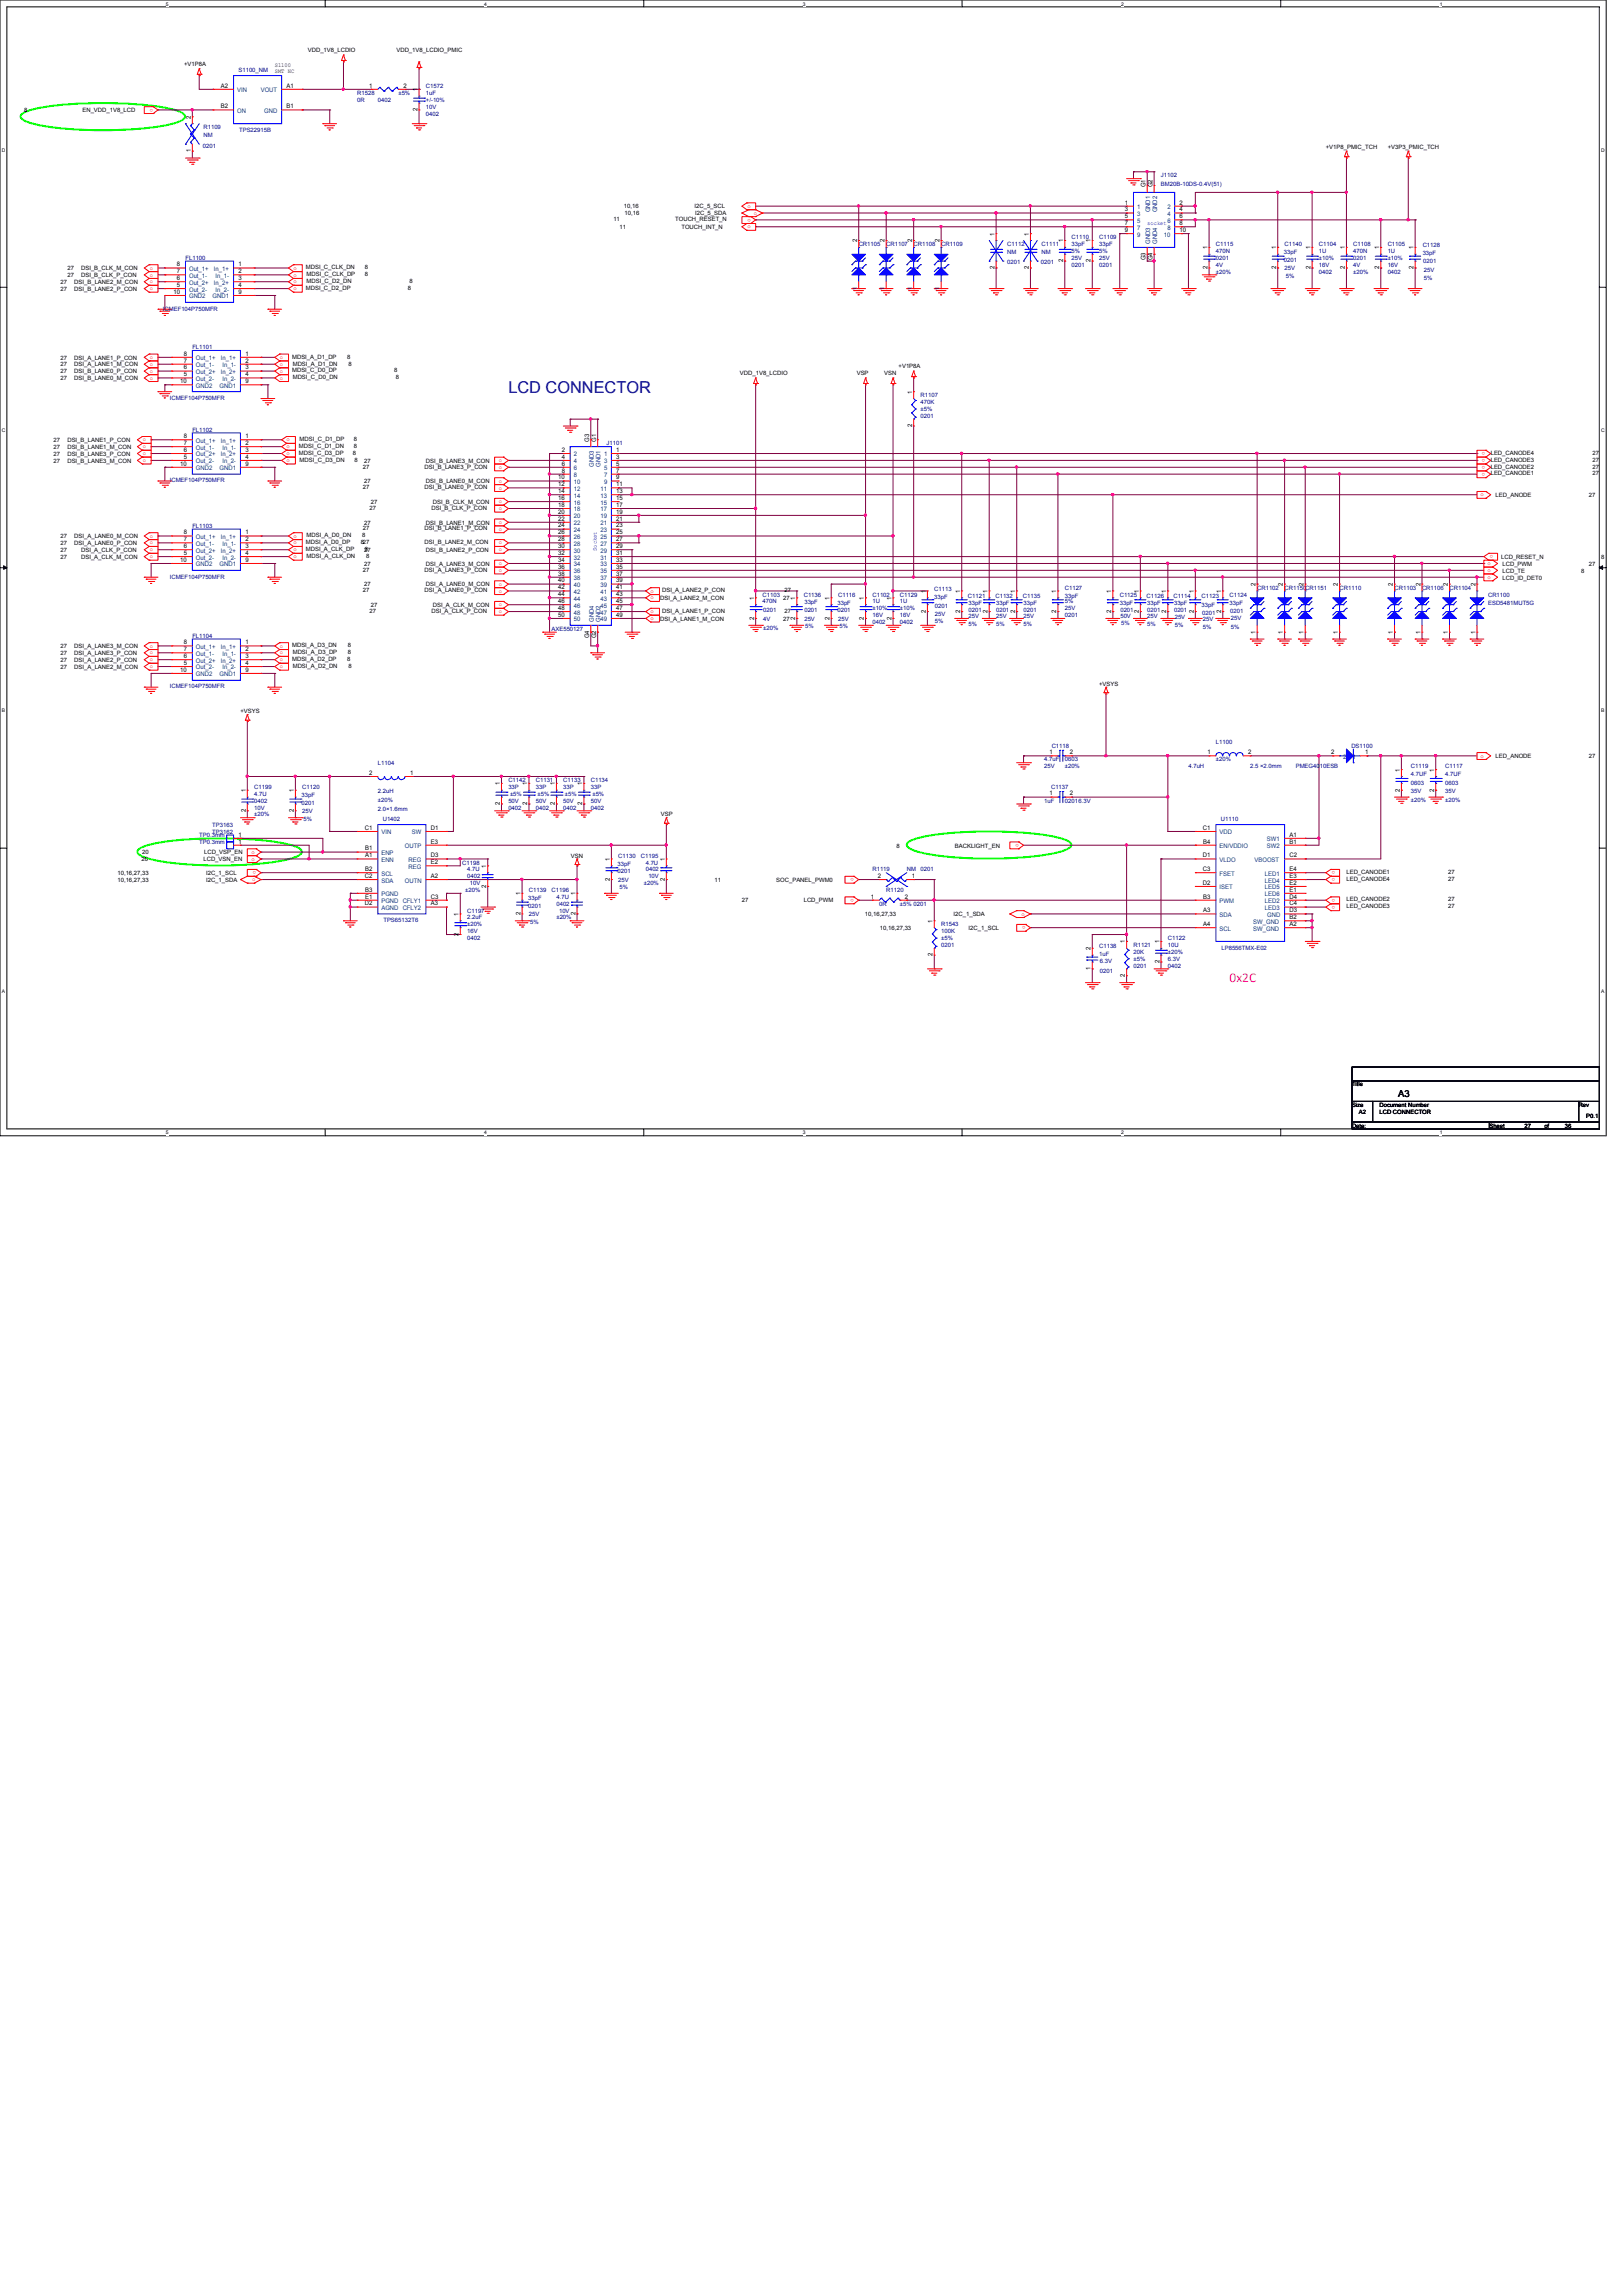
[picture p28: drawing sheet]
<svg xmlns="http://www.w3.org/2000/svg" width="210mm" height="297mm" viewBox="0 0 210 297" stroke-linecap="round" stroke-linejoin="round" font-family="sans-serif">
<defs><g id="words">
<text font-size="2.1" fill="#0000a0" x="65.8" y="50.8">LCD CONNECTOR</text>
<text font-size="1.7" fill="#f0f" x="159.1" y="127">0x2C</text>
<text font-size="1.2" x="180.9" y="141.9">A3</text>
<g font-size=".8">
<text x="23.8" y="8.6">+V1P8A</text>
<text x="28.6" y="11.3">A2</text>
<text x="35.6" y="8.6">S1100</text>
<text x="35.6" y="9.4">SMT NC</text>
<text x="37.1" y="11.3">A1</text>
<text x="39.8" y="6.8">VDD_1V8_LCDIO</text>
<text x="47.8" y="11.3">1</text>
<text x="51.3" y="6.8">VDD_1V8_LCDIO_PMIC</text>
<text x="52.2" y="11.3">2</text>
<text x="54" y="11.8" transform="rotate(-90 54 11.8)">1</text>
<text x="3.1" y="14.5">8</text>
<text x="10.7" y="14.5">EN_VDD_1V8_LCD</text>
<text x="24.7" y="15.4" transform="rotate(-90 24.7 15.4)">2</text>
<text x="28.6" y="14">B2</text>
<text x="37.1" y="14">B1</text>
<text x="54" y="14.4" transform="rotate(-90 54 14.4)">2</text>
<text x="24.7" y="19.7" transform="rotate(-90 24.7 19.7)">1</text>
<text x="171.6" y="19.2">+V1P8_PMIC_TCH</text>
<text x="179.6" y="19.2">+V3P3_PMIC_TCH</text>
<text x="79.4" y="28.6">11</text>
<text x="80.2" y="29.6">11</text>
<text x="80.7" y="27">10,16</text>
<text x="80.8" y="27.9">10,16</text>
<text x="87.4" y="28.6">TOUCH_RESET_N</text>
<text x="88.2" y="29.6">TOUCH_INT_N</text>
<text x="89.9" y="27">I2C_5_SCL</text>
<text x="90" y="27.9">I2C_5_SDA</text>
<text x="145.6" y="26.5">1</text>
<text x="145.6" y="27.3">3</text>
<text x="145.6" y="28.2">5</text>
<text x="145.6" y="29.1">7</text>
<text x="148.3" y="24.3" transform="rotate(-90 148.3 24.3)">G1</text>
<text x="149.1" y="24.3" transform="rotate(-90 149.1 24.3)">G2</text>
<text x="152.7" y="26.5">2</text>
<text x="152.7" y="27.3">4</text>
<text x="152.7" y="28.2">6</text>
<text x="152.7" y="29.1">8</text>
<text x="8.7" y="35">27</text>
<text x="8.7" y="35.9">27</text>
<text x="10.5" y="35">DSI_B_CLK_M_CON</text>
<text x="10.5" y="35.9">DSI_B_CLK_P_CON</text>
<text x="22.9" y="35.3">7</text>
<text x="22.9" y="34.5">8</text>
<text x="30.9" y="34.5">1</text>
<text x="30.9" y="35.3">2</text>
<text x="39.6" y="34.8">MDSI_C_CLK_DN</text>
<text x="39.7" y="35.7">MDSI_C_CLK_DP</text>
<text x="47.2" y="34.8">8</text>
<text x="47.2" y="35.7">8</text>
<text x="110.9" y="31.4" transform="rotate(-90 110.9 31.4)">2</text>
<text x="114.5" y="31.4" transform="rotate(-90 114.5 31.4)">2</text>
<text x="118" y="31.4" transform="rotate(-90 118 31.4)">2</text>
<text x="121.6" y="31.4" transform="rotate(-90 121.6 31.4)">2</text>
<text x="128.7" y="34.8" transform="rotate(-90 128.7 34.8)">2</text>
<text x="128.7" y="30.5" transform="rotate(-90 128.7 30.5)">1</text>
<text x="133.1" y="34.8" transform="rotate(-90 133.1 34.8)">2</text>
<text x="133.1" y="30.5" transform="rotate(-90 133.1 30.5)">1</text>
<text x="137.6" y="34" transform="rotate(-90 137.6 34)">2</text>
<text x="137.6" y="31.4" transform="rotate(-90 137.6 31.4)">1</text>
<text x="141.1" y="34" transform="rotate(-90 141.1 34)">2</text>
<text x="141.1" y="31.4" transform="rotate(-90 141.1 31.4)">1</text>
<text x="145.6" y="30">9</text>
<text x="148.3" y="33.7" transform="rotate(-90 148.3 33.7)">G3</text>
<text x="149.1" y="33.7" transform="rotate(-90 149.1 33.7)">G4</text>
<text x="152.7" y="30">10</text>
<text x="156.3" y="34.8" transform="rotate(-90 156.3 34.8)">2</text>
<text x="156.3" y="32.3" transform="rotate(-90 156.3 32.3)">1</text>
<text x="165.1" y="34.8" transform="rotate(-90 165.1 34.8)">2</text>
<text x="165.1" y="32.3" transform="rotate(-90 165.1 32.3)">1</text>
<text x="169.6" y="34.8" transform="rotate(-90 169.6 34.8)">2</text>
<text x="169.6" y="32.3" transform="rotate(-90 169.6 32.3)">1</text>
<text x="174" y="34.8" transform="rotate(-90 174 34.8)">2</text>
<text x="174" y="32.3" transform="rotate(-90 174 32.3)">1</text>
<text x="178.5" y="34.8" transform="rotate(-90 178.5 34.8)">2</text>
<text x="178.5" y="32.3" transform="rotate(-90 178.5 32.3)">1</text>
<text x="182.9" y="34.8" transform="rotate(-90 182.9 34.8)">2</text>
<text x="182.9" y="32.3" transform="rotate(-90 182.9 32.3)">1</text>
<text x="7.8" y="36.7">27</text>
<text x="7.8" y="37.6">27</text>
<text x="9.6" y="36.7">DSI_B_LANE2_M_CON</text>
<text x="9.6" y="37.6">DSI_B_LANE2_P_CON</text>
<text x="22.4" y="38">10</text>
<text x="22.9" y="37.1">5</text>
<text x="22.9" y="36.2">6</text>
<text x="30.9" y="38">9</text>
<text x="30.9" y="36.2">3</text>
<text x="30.9" y="37.1">4</text>
<text x="39.6" y="37.5">MDSI_C_D2_DP</text>
<text x="39.7" y="36.6">MDSI_C_D2_DN</text>
<text x="52.8" y="37.5">8</text>
<text x="53" y="36.6">8</text>
<text x="110.9" y="37.5" transform="rotate(-90 110.9 37.5)">1</text>
<text x="114.5" y="37.5" transform="rotate(-90 114.5 37.5)">1</text>
<text x="118" y="37.5" transform="rotate(-90 118 37.5)">1</text>
<text x="121.6" y="37.5" transform="rotate(-90 121.6 37.5)">1</text>
<text x="7.8" y="47.4">27</text>
<text x="7.8" y="46.5">27</text>
<text x="9.6" y="47.4">DSI_A_LANE1_M_CON</text>
<text x="9.6" y="46.5">DSI_A_LANE1_P_CON</text>
<text x="23.8" y="47.8">6</text>
<text x="23.8" y="46.9">7</text>
<text x="23.8" y="46">8</text>
<text x="31.7" y="46">1</text>
<text x="31.7" y="46.9">2</text>
<text x="31.7" y="47.8">3</text>
<text x="37.8" y="46.4">MDSI_A_D1_DP</text>
<text x="37.9" y="47.3">MDSI_A_D1_DN</text>
<text x="44.9" y="46.4">8</text>
<text x="45.1" y="47.3">8</text>
<text x="116.3" y="47.7">+V1P8A</text>
<text x="7.8" y="49.2">27</text>
<text x="7.8" y="48.3">27</text>
<text x="9.6" y="49.2">DSI_B_LANE0_M_CON</text>
<text x="9.6" y="48.3">DSI_B_LANE0_P_CON</text>
<text x="23.3" y="49.6">10</text>
<text x="23.8" y="48.7">5</text>
<text x="31.7" y="49.6">9</text>
<text x="31.7" y="48.7">4</text>
<text x="37.8" y="48.2">MDSI_C_D0_DP</text>
<text x="37.9" y="49.1">MDSI_C_D0_DN</text>
<text x="51" y="48.2">8</text>
<text x="51.2" y="49.1">8</text>
<text x="95.8" y="48.6">VDD_1V8_LCDIO</text>
<text x="110.9" y="48.6">VSP</text>
<text x="114.4" y="48.6">VSN</text>
<text x="118" y="50.9" transform="rotate(-90 118 50.9)">1</text>
<text x="6.9" y="57.2">27</text>
<text x="6.9" y="58.1">27</text>
<text x="6.9" y="59">27</text>
<text x="6.9" y="59.9">27</text>
<text x="8.7" y="57.2">DSI_B_LANE1_P_CON</text>
<text x="8.7" y="58.1">DSI_B_LANE1_M_CON</text>
<text x="8.7" y="59">DSI_B_LANE3_P_CON</text>
<text x="8.7" y="59.9">DSI_B_LANE3_M_CON</text>
<text x="23.8" y="59.4">5</text>
<text x="23.8" y="58.5">6</text>
<text x="23.8" y="57.6">7</text>
<text x="23.8" y="56.7">8</text>
<text x="31.7" y="56.7">1</text>
<text x="31.7" y="57.6">2</text>
<text x="31.7" y="58.5">3</text>
<text x="31.7" y="59.4">4</text>
<text x="38.7" y="58">MDSI_C_D1_DN</text>
<text x="38.7" y="58.8">MDSI_C_D3_DP</text>
<text x="38.8" y="57.1">MDSI_C_D1_DP</text>
<text x="38.8" y="59.7">MDSI_C_D3_DN</text>
<text x="45.7" y="58.8">8</text>
<text x="45.8" y="58">8</text>
<text x="45.8" y="57.1">8</text>
<text x="45.9" y="59.7">8</text>
<text x="47.1" y="59.9">27</text>
<text x="55.1" y="59.9">DSI_B_LANE3_M_CON</text>
<text x="72.7" y="58.5">2</text>
<text x="72.7" y="59.4">4</text>
<text x="76.2" y="57.2" transform="rotate(-90 76.2 57.2)">G3</text>
<text x="77.1" y="57.2" transform="rotate(-90 77.1 57.2)">G1</text>
<text x="79.8" y="58.5">1</text>
<text x="79.8" y="59.4">3</text>
<text x="118" y="55.3" transform="rotate(-90 118 55.3)">2</text>
<text x="192.9" y="59.7">LED_CANODE3</text>
<text x="192.9" y="58.8">LED_CANODE4</text>
<text x="206.1" y="59.7">27</text>
<text x="206.1" y="58.8">27</text>
<text x="23.3" y="60.2">10</text>
<text x="31.7" y="60.2">9</text>
<text x="46.9" y="63.3">27</text>
<text x="46.9" y="60.6">27</text>
<text x="47.1" y="62.5">27</text>
<text x="47.8" y="66">27</text>
<text x="48" y="65.2">27</text>
<text x="54.9" y="63.3">DSI_B_LANE0_P_CON</text>
<text x="54.9" y="60.6">DSI_B_LANE3_P_CON</text>
<text x="55.1" y="62.5">DSI_B_LANE0_M_CON</text>
<text x="55.8" y="66">DSI_B_CLK_P_CON</text>
<text x="56" y="65.2">DSI_B_CLK_M_CON</text>
<text x="72.2" y="62">10</text>
<text x="72.2" y="62.9">12</text>
<text x="72.2" y="63.8">14</text>
<text x="72.2" y="64.7">16</text>
<text x="72.2" y="65.6">18</text>
<text x="72.7" y="60.2">6</text>
<text x="72.7" y="61.1">8</text>
<text x="79.8" y="60.2">5</text>
<text x="79.8" y="61.1">7</text>
<text x="79.8" y="62">9</text>
<text x="79.8" y="62.9">11</text>
<text x="79.8" y="63.8">13</text>
<text x="79.8" y="64.7">15</text>
<text x="79.8" y="65.6">17</text>
<text x="192.9" y="60.6">LED_CANODE2</text>
<text x="192.9" y="61.5">LED_CANODE1</text>
<text x="193.5" y="64.3">LED_ANODE</text>
<text x="205.6" y="64.3">27</text>
<text x="206.1" y="60.6">27</text>
<text x="206.1" y="61.5">27</text>
<text x="7.8" y="70.5">27</text>
<text x="7.8" y="69.6">27</text>
<text x="7.8" y="71.4">27</text>
<text x="9.6" y="70.5">DSI_A_LANE0_P_CON</text>
<text x="9.6" y="69.6">DSI_A_LANE0_M_CON</text>
<text x="10.5" y="71.4">DSI_A_CLK_P_CON</text>
<text x="23.8" y="71.8">5</text>
<text x="23.8" y="70.9">6</text>
<text x="23.8" y="70">7</text>
<text x="23.8" y="69.1">8</text>
<text x="31.7" y="69.1">1</text>
<text x="31.7" y="70">2</text>
<text x="31.7" y="70.9">3</text>
<text x="31.7" y="71.8">4</text>
<text x="39.6" y="70.4">MDSI_A_D0_DP</text>
<text x="39.6" y="71.3">MDSI_A_CLK_DP</text>
<text x="39.7" y="69.5">MDSI_A_D0_DN</text>
<text x="46.7" y="70.4">827</text>
<text x="46.9" y="69.5">8</text>
<text x="46.9" y="68.6">27</text>
<text x="47.1" y="67.9">27</text>
<text x="47.1" y="71.4">27</text>
<text x="47.2" y="71.3">8</text>
<text x="54.9" y="68.6">DSI_B_LANE1_P_CON</text>
<text x="54.9" y="70.4">DSI_B_LANE2_M_CON</text>
<text x="55.1" y="67.9">DSI_B_LANE1_M_CON</text>
<text x="55.1" y="71.4">DSI_B_LANE2_P_CON</text>
<text x="72.2" y="66.5">20</text>
<text x="72.2" y="67.4">22</text>
<text x="72.2" y="68.2">24</text>
<text x="72.2" y="69.1">26</text>
<text x="72.2" y="70">28</text>
<text x="72.2" y="70.9">30</text>
<text x="72.2" y="71.8">32</text>
<text x="79.8" y="66.5">19</text>
<text x="79.8" y="67.4">21</text>
<text x="79.8" y="68.2">23</text>
<text x="79.8" y="69.1">25</text>
<text x="79.8" y="70">27</text>
<text x="79.8" y="70.9">29</text>
<text x="79.8" y="71.8">31</text>
<text x="7.8" y="72.3">27</text>
<text x="10.5" y="72.3">DSI_A_CLK_M_CON</text>
<text x="23.3" y="72.7">10</text>
<text x="31.7" y="72.7">9</text>
<text x="39.7" y="72.2">MDSI_A_CLK_DN</text>
<text x="46.9" y="74">27</text>
<text x="46.9" y="76.6">27</text>
<text x="47.1" y="73.2">27</text>
<text x="47.1" y="75.9">27</text>
<text x="47.4" y="72.2">8</text>
<text x="54.9" y="74">DSI_A_LANE3_P_CON</text>
<text x="54.9" y="76.6">DSI_A_LANE0_P_CON</text>
<text x="55.1" y="73.2">DSI_A_LANE3_M_CON</text>
<text x="55.1" y="75.9">DSI_A_LANE0_M_CON</text>
<text x="72.2" y="72.7">34</text>
<text x="72.2" y="73.6">36</text>
<text x="72.2" y="74.5">38</text>
<text x="72.2" y="75.4">40</text>
<text x="72.2" y="76.2">42</text>
<text x="72.2" y="77.1">44</text>
<text x="79.8" y="72.7">33</text>
<text x="79.8" y="73.6">35</text>
<text x="79.8" y="74.5">37</text>
<text x="79.8" y="75.4">39</text>
<text x="79.8" y="76.2">41</text>
<text x="79.8" y="77.1">43</text>
<text x="85.4" y="77.6">DSI_A_LANE2_M_CON</text>
<text x="85.7" y="76.6">DSI_A_LANE2_P_CON</text>
<text x="97.6" y="77.6" transform="rotate(-90 97.6 77.6)">1</text>
<text x="101.3" y="77.6">27</text>
<text x="101.5" y="76.6">27</text>
<text x="102.9" y="77.6" transform="rotate(-90 102.9 77.6)">1</text>
<text x="107.4" y="77.6" transform="rotate(-90 107.4 77.6)">1</text>
<text x="111.8" y="77.6" transform="rotate(-90 111.8 77.6)">1</text>
<text x="115.4" y="77.6" transform="rotate(-90 115.4 77.6)">1</text>
<text x="119.8" y="76.7" transform="rotate(-90 119.8 76.7)">1</text>
<text x="124.2" y="76.7" transform="rotate(-90 124.2 76.7)">1</text>
<text x="127.8" y="76.7" transform="rotate(-90 127.8 76.7)">1</text>
<text x="131.4" y="76.7" transform="rotate(-90 131.4 76.7)">1</text>
<text x="136.7" y="76.7" transform="rotate(-90 136.7 76.7)">1</text>
<text x="143.8" y="76.7" transform="rotate(-90 143.8 76.7)">1</text>
<text x="147.4" y="76.7" transform="rotate(-90 147.4 76.7)">1</text>
<text x="150.9" y="76.7" transform="rotate(-90 150.9 76.7)">1</text>
<text x="154.5" y="76.7" transform="rotate(-90 154.5 76.7)">1</text>
<text x="158" y="76.7" transform="rotate(-90 158 76.7)">1</text>
<text x="162.5" y="75.8" transform="rotate(-90 162.5 75.8)">2</text>
<text x="166" y="75.8" transform="rotate(-90 166 75.8)">2</text>
<text x="168.7" y="75.8" transform="rotate(-90 168.7 75.8)">2</text>
<text x="173.1" y="75.8" transform="rotate(-90 173.1 75.8)">2</text>
<text x="180.3" y="75.8" transform="rotate(-90 180.3 75.8)">2</text>
<text x="183.8" y="75.8" transform="rotate(-90 183.8 75.8)">2</text>
<text x="187.4" y="75.8" transform="rotate(-90 187.4 75.8)">2</text>
<text x="190.9" y="75.8" transform="rotate(-90 190.9 75.8)">2</text>
<text x="194.3" y="72.3">LCD_RESET_N</text>
<text x="194.4" y="75">LCD_ID_DET0</text>
<text x="194.4" y="73.2">LCD_PWM</text>
<text x="194.4" y="74.1">LCD_TE</text>
<text x="204.6" y="74.1">8</text>
<text x="205.6" y="73.2">27</text>
<text x="207.2" y="72.3">8</text>
<text x="7.8" y="83.9">27</text>
<text x="9.6" y="83.9">DSI_A_LANE3_M_CON</text>
<text x="23.8" y="83.4">8</text>
<text x="31.7" y="83.4">1</text>
<text x="37.8" y="83.7">MDSI_A_D3_DN</text>
<text x="45" y="83.7">8</text>
<text x="47.8" y="79.3">27</text>
<text x="48" y="78.5">27</text>
<text x="55.8" y="79.3">DSI_A_CLK_P_CON</text>
<text x="56" y="78.5">DSI_A_CLK_M_CON</text>
<text x="72.2" y="78">46</text>
<text x="72.2" y="78.9">48</text>
<text x="72.2" y="79.8">50</text>
<text x="76.2" y="82.6" transform="rotate(-90 76.2 82.6)">G4</text>
<text x="77.1" y="82.6" transform="rotate(-90 77.1 82.6)">G2</text>
<text x="79.8" y="78">45</text>
<text x="79.8" y="78.9">47</text>
<text x="79.8" y="79.8">49</text>
<text x="85.4" y="80.3">DSI_A_LANE1_M_CON</text>
<text x="85.7" y="79.3">DSI_A_LANE1_P_CON</text>
<text x="97.6" y="80.2" transform="rotate(-90 97.6 80.2)">2</text>
<text x="101.3" y="80.3">27</text>
<text x="101.5" y="79.3">27</text>
<text x="102.9" y="80.2" transform="rotate(-90 102.9 80.2)">2</text>
<text x="107.4" y="80.2" transform="rotate(-90 107.4 80.2)">2</text>
<text x="111.8" y="80.2" transform="rotate(-90 111.8 80.2)">2</text>
<text x="115.4" y="80.2" transform="rotate(-90 115.4 80.2)">2</text>
<text x="119.8" y="79.3" transform="rotate(-90 119.8 79.3)">2</text>
<text x="124.2" y="79.3" transform="rotate(-90 124.2 79.3)">2</text>
<text x="127.8" y="79.3" transform="rotate(-90 127.8 79.3)">2</text>
<text x="131.4" y="79.3" transform="rotate(-90 131.4 79.3)">2</text>
<text x="136.7" y="79.3" transform="rotate(-90 136.7 79.3)">2</text>
<text x="143.8" y="79.3" transform="rotate(-90 143.8 79.3)">2</text>
<text x="147.4" y="79.3" transform="rotate(-90 147.4 79.3)">2</text>
<text x="150.9" y="79.3" transform="rotate(-90 150.9 79.3)">2</text>
<text x="154.5" y="79.3" transform="rotate(-90 154.5 79.3)">2</text>
<text x="158" y="79.3" transform="rotate(-90 158 79.3)">2</text>
<text x="162.5" y="82" transform="rotate(-90 162.5 82)">1</text>
<text x="166" y="82" transform="rotate(-90 166 82)">1</text>
<text x="168.7" y="82" transform="rotate(-90 168.7 82)">1</text>
<text x="173.1" y="82" transform="rotate(-90 173.1 82)">1</text>
<text x="180.3" y="82" transform="rotate(-90 180.3 82)">1</text>
<text x="183.8" y="82" transform="rotate(-90 183.8 82)">1</text>
<text x="187.4" y="82" transform="rotate(-90 187.4 82)">1</text>
<text x="190.9" y="82" transform="rotate(-90 190.9 82)">1</text>
<text x="7.8" y="84.8">27</text>
<text x="7.8" y="86.5">27</text>
<text x="7.8" y="85.6">27</text>
<text x="9.6" y="84.8">DSI_A_LANE3_P_CON</text>
<text x="9.6" y="86.5">DSI_A_LANE2_M_CON</text>
<text x="9.6" y="85.6">DSI_A_LANE2_P_CON</text>
<text x="23.3" y="86.9">10</text>
<text x="23.8" y="86">5</text>
<text x="23.8" y="85.1">6</text>
<text x="23.8" y="84.2">7</text>
<text x="31.7" y="84.2">2</text>
<text x="31.7" y="86.9">9</text>
<text x="31.7" y="85.1">3</text>
<text x="31.7" y="86">4</text>
<text x="37.8" y="85.5">MDSI_A_D2_DP</text>
<text x="37.9" y="84.6">MDSI_A_D3_DP</text>
<text x="37.9" y="86.4">MDSI_A_D2_DN</text>
<text x="44.9" y="85.5">8</text>
<text x="45" y="84.6">8</text>
<text x="45.1" y="86.4">8</text>
<text x="142.2" y="88.7">+VSYS</text>
<text x="31.1" y="92.3">+VSYS</text>
<text x="47.8" y="100.2">2</text>
<text x="53.1" y="100.2">1</text>
<text x="64.7" y="101.6" transform="rotate(-90 64.7 101.6)">1</text>
<text x="68.2" y="101.6" transform="rotate(-90 68.2 101.6)">1</text>
<text x="71.8" y="101.6" transform="rotate(-90 71.8 101.6)">1</text>
<text x="75.4" y="101.6" transform="rotate(-90 75.4 101.6)">1</text>
<text x="135.8" y="97.6">1</text>
<text x="138.4" y="97.6">2</text>
<text x="156.3" y="97.6">1</text>
<text x="161.5" y="97.6">2</text>
<text x="172.3" y="97.6">2</text>
<text x="176.7" y="97.6">1</text>
<text x="181.1" y="99.8" transform="rotate(-90 181.1 99.8)">1</text>
<text x="185.6" y="99.8" transform="rotate(-90 185.6 99.8)">1</text>
<text x="193.5" y="98.1">LED_ANODE</text>
<text x="205.6" y="98.1">27</text>
<text x="31.8" y="105.1" transform="rotate(-90 31.8 105.1)">2</text>
<text x="31.8" y="102.5" transform="rotate(-90 31.8 102.5)">1</text>
<text x="38" y="105.1" transform="rotate(-90 38 105.1)">2</text>
<text x="38" y="102.5" transform="rotate(-90 38 102.5)">1</text>
<text x="47.2" y="107.4">C1</text>
<text x="55.8" y="107.4">D1</text>
<text x="64.7" y="104.2" transform="rotate(-90 64.7 104.2)">2</text>
<text x="68.2" y="104.2" transform="rotate(-90 68.2 104.2)">2</text>
<text x="71.8" y="104.2" transform="rotate(-90 71.8 104.2)">2</text>
<text x="75.4" y="104.2" transform="rotate(-90 75.4 104.2)">2</text>
<text x="85.5" y="105.6">VSP</text>
<text x="135.8" y="102.9">1</text>
<text x="138.4" y="102.9">2</text>
<text x="155.7" y="107.4">C1</text>
<text x="181.1" y="102.4" transform="rotate(-90 181.1 102.4)">2</text>
<text x="185.6" y="102.4" transform="rotate(-90 185.6 102.4)">2</text>
<text x="15.2" y="113.2">10,16,27,33</text>
<text x="18.3" y="111.4">20</text>
<text x="18.4" y="110.5">20</text>
<text x="26.3" y="111.4">LCD_VSN_EN</text>
<text x="26.4" y="110.5">LCD_VSP_EN</text>
<text x="26.7" y="113.2">I2C_1_SCL</text>
<text x="30.9" y="109.1">1</text>
<text x="30.9" y="108.2">1</text>
<text x="47.2" y="113.6">C2</text>
<text x="47.2" y="110">B1</text>
<text x="47.2" y="110.9">A1</text>
<text x="47.2" y="112.7">B2</text>
<text x="55.8" y="109.1">E3</text>
<text x="55.8" y="110.9">D3</text>
<text x="55.8" y="113.6">A2</text>
<text x="55.8" y="111.8">E2</text>
<text x="62.9" y="112.3" transform="rotate(-90 62.9 112.3)">1</text>
<text x="73.9" y="111">VSN</text>
<text x="78.9" y="114" transform="rotate(-90 78.9 114)">2</text>
<text x="78.9" y="111.4" transform="rotate(-90 78.9 111.4)">1</text>
<text x="86" y="114" transform="rotate(-90 86 114)">2</text>
<text x="86" y="111.4" transform="rotate(-90 86 111.4)">1</text>
<text x="113.6" y="113.6">2</text>
<text x="116" y="109.6">8</text>
<text x="118" y="113.6">1</text>
<text x="123.6" y="109.6">BACKLIGHT_EN</text>
<text x="155.7" y="112.7">C3</text>
<text x="155.7" y="110.9">D1</text>
<text x="155.7" y="109.1">B4</text>
<text x="166.9" y="108.2">A1</text>
<text x="166.9" y="109.1">B1</text>
<text x="166.9" y="113.6">E3</text>
<text x="166.9" y="112.7">E4</text>
<text x="166.9" y="110.9">C2</text>
<text x="174.2" y="113.1">LED_CANODE1</text>
<text x="174.2" y="114">LED_CANODE4</text>
<text x="187.4" y="113.1">27</text>
<text x="187.4" y="114">27</text>
<text x="15.2" y="114.1">10,16,27,33</text>
<text x="26.7" y="114.1">I2C_1_SDA</text>
<text x="47.2" y="117.1">D2</text>
<text x="47.2" y="115.4">B3</text>
<text x="47.2" y="116.2">E1</text>
<text x="55.8" y="116.2">C3</text>
<text x="55.8" y="117.1">A3</text>
<text x="59.4" y="118.5" transform="rotate(-90 59.4 118.5)">1</text>
<text x="62.9" y="114.9" transform="rotate(-90 62.9 114.9)">2</text>
<text x="67.4" y="118.4" transform="rotate(-90 67.4 118.4)">2</text>
<text x="67.4" y="115.8" transform="rotate(-90 67.4 115.8)">1</text>
<text x="74.5" y="118.4" transform="rotate(-90 74.5 118.4)">2</text>
<text x="74.5" y="115.8" transform="rotate(-90 74.5 115.8)">1</text>
<text x="92.5" y="114.1">11</text>
<text x="96" y="116.8">27</text>
<text x="100.5" y="114.1">SOC_PANEL_PWM0</text>
<text x="104" y="116.8">LCD_PWM</text>
<text x="111.9" y="118.5">10,16,27,33</text>
<text x="112.7" y="116.2">1</text>
<text x="117.1" y="116.2">2</text>
<text x="120.7" y="119.4" transform="rotate(-90 120.7 119.4)">1</text>
<text x="123.4" y="118.5">I2C_1_SDA</text>
<text x="155.7" y="114.5">D2</text>
<text x="155.7" y="118">A3</text>
<text x="155.7" y="119.8">A4</text>
<text x="155.7" y="116.2">B3</text>
<text x="166.9" y="118.9">B2</text>
<text x="166.9" y="119.8">A2</text>
<text x="166.9" y="117.1">C4</text>
<text x="166.9" y="118">D3</text>
<text x="166.9" y="116.2">D4</text>
<text x="166.9" y="115.4">E1</text>
<text x="166.9" y="114.5">E2</text>
<text x="174.2" y="116.6">LED_CANODE2</text>
<text x="174.2" y="117.5">LED_CANODE3</text>
<text x="187.4" y="116.6">27</text>
<text x="187.4" y="117.5">27</text>
<text x="59.4" y="121.1" transform="rotate(-90 59.4 121.1)">2</text>
<text x="113.9" y="120.3">10,16,27,33</text>
<text x="120.7" y="123.7" transform="rotate(-90 120.7 123.7)">2</text>
<text x="125.3" y="120.3">I2C_1_SCL</text>
<text x="141.1" y="125.5" transform="rotate(-90 141.1 125.5)">1</text>
<text x="141.1" y="122.9" transform="rotate(-90 141.1 122.9)">2</text>
<text x="145.6" y="122" transform="rotate(-90 145.6 122)">1</text>
<text x="150" y="124.6" transform="rotate(-90 150 124.6)">2</text>
<text x="150" y="122" transform="rotate(-90 150 122)">1</text>
<text x="145.6" y="126.4" transform="rotate(-90 145.6 126.4)">2</text>
<text x="175" y="140.5">Title</text>
<text x="175" y="143.2">Size</text>
<text x="178.5" y="143.2">Document Number</text>
<text x="204.3" y="143.2">Rev</text>
<text x="175" y="145.9">Date:</text>
<text x="175.9" y="144.1">A2</text>
<text x="178.5" y="144.1">LCD CONNECTOR</text>
<text x="192.7" y="145.9">Sheet</text>
<text x="197.3" y="146">27</text>
<text x="199.9" y="145.9">of</text>
<text x="202.5" y="145.9">36</text>
<text x="205.3" y="144.7">P0.1</text>
</g>
<g font-size=".8" fill="#004080">
<text x="30.7" y="11.9">VIN</text>
<text x="33.7" y="11.9">VOUT</text>
<text x="30.7" y="14.6">ON</text>
<text x="34.2" y="14.6">GND</text>
<text x="147.2" y="27.1">1</text>
<text x="147.2" y="27.9">3</text>
<text x="147.2" y="28.8">5</text>
<text x="147.2" y="29.7">7</text>
<text x="148.8" y="27.5" transform="rotate(-90 148.8 27.5)">GND1</text>
<text x="149.7" y="27.5" transform="rotate(-90 149.7 27.5)">GND2</text>
<text x="151.1" y="27.1">2</text>
<text x="151.1" y="27.9">4</text>
<text x="151.1" y="28.8">6</text>
<text x="151.1" y="29.7">8</text>
<text x="24.5" y="35.9">Out_1-</text>
<text x="24.5" y="35.1">Out_1+</text>
<text x="27.7" y="35.1">In_1+</text>
<text x="27.9" y="35.9">In_1-</text>
<text x="147.2" y="30.6">9</text>
<text x="148.8" y="31.5" transform="rotate(-90 148.8 31.5)">GND3</text>
<text x="149.7" y="31.5" transform="rotate(-90 149.7 31.5)">GND4</text>
<text x="150.6" y="30.6">10</text>
<text x="24.5" y="37.7">Out_2-</text>
<text x="24.5" y="36.8">Out_2+</text>
<text x="24.5" y="38.6">GND2</text>
<text x="27.5" y="38.6">GND1</text>
<text x="27.7" y="36.8">In_2+</text>
<text x="27.9" y="37.7">In_2-</text>
<text x="25.4" y="47.5">Out_1-</text>
<text x="25.4" y="46.6">Out_1+</text>
<text x="28.6" y="46.6">In_1+</text>
<text x="28.8" y="47.5">In_1-</text>
<text x="25.4" y="49.3">Out_2-</text>
<text x="25.4" y="48.4">Out_2+</text>
<text x="25.4" y="50.2">GND2</text>
<text x="28.4" y="50.2">GND1</text>
<text x="28.6" y="48.4">In_2+</text>
<text x="28.8" y="49.3">In_2-</text>
<text x="25.4" y="59.9">Out_2-</text>
<text x="25.4" y="59.1">Out_2+</text>
<text x="25.4" y="58.2">Out_1-</text>
<text x="25.4" y="57.3">Out_1+</text>
<text x="28.6" y="57.3">In_1+</text>
<text x="28.6" y="59.1">In_2+</text>
<text x="28.8" y="58.2">In_1-</text>
<text x="28.8" y="59.9">In_2-</text>
<text x="74.3" y="59.1">2</text>
<text x="74.3" y="59.9">4</text>
<text x="78.2" y="59.1">1</text>
<text x="78.2" y="59.9">3</text>
<text x="25.4" y="60.8">GND2</text>
<text x="28.4" y="60.8">GND1</text>
<text x="74.3" y="60.8">6</text>
<text x="74.3" y="61.7">8</text>
<text x="74.3" y="62.6">10</text>
<text x="74.3" y="63.5">12</text>
<text x="74.3" y="64.4">14</text>
<text x="74.3" y="65.3">16</text>
<text x="76.8" y="60.4" transform="rotate(-90 76.8 60.4)">GND3</text>
<text x="77.7" y="60.4" transform="rotate(-90 77.7 60.4)">GND1</text>
<text x="77.7" y="63.5">11</text>
<text x="77.7" y="64.4">13</text>
<text x="77.7" y="65.3">15</text>
<text x="78.2" y="60.8">5</text>
<text x="78.2" y="61.7">7</text>
<text x="78.2" y="62.6">9</text>
<text x="25.4" y="71.5">Out_2+</text>
<text x="25.4" y="70.6">Out_1-</text>
<text x="25.4" y="69.7">Out_1+</text>
<text x="28.6" y="69.7">In_1+</text>
<text x="28.6" y="71.5">In_2+</text>
<text x="28.8" y="70.6">In_1-</text>
<text x="74.3" y="66.2">18</text>
<text x="74.3" y="67.1">20</text>
<text x="74.3" y="67.9">22</text>
<text x="74.3" y="68.8">24</text>
<text x="74.3" y="69.7">26</text>
<text x="74.3" y="70.6">28</text>
<text x="74.3" y="71.5">30</text>
<text x="77.7" y="66.2">17</text>
<text x="77.7" y="67.1">19</text>
<text x="77.7" y="67.9">21</text>
<text x="77.7" y="68.8">23</text>
<text x="77.7" y="69.7">25</text>
<text x="77.7" y="70.6">27</text>
<text x="77.7" y="71.5">29</text>
<text x="25.4" y="72.4">Out_2-</text>
<text x="25.4" y="73.3">GND2</text>
<text x="28.4" y="73.3">GND1</text>
<text x="28.8" y="72.4">In_2-</text>
<text x="74.3" y="72.4">32</text>
<text x="74.3" y="73.3">34</text>
<text x="74.3" y="74.2">36</text>
<text x="74.3" y="75.1">38</text>
<text x="74.3" y="75.9">40</text>
<text x="74.3" y="76.8">42</text>
<text x="74.3" y="77.7">44</text>
<text x="77.7" y="72.4">31</text>
<text x="77.7" y="73.3">33</text>
<text x="77.7" y="74.2">35</text>
<text x="77.7" y="75.1">37</text>
<text x="77.7" y="75.9">39</text>
<text x="77.7" y="76.8">41</text>
<text x="77.7" y="77.7">43</text>
<text x="25.4" y="83.9">Out_1+</text>
<text x="28.6" y="83.9">In_1+</text>
<text x="74.3" y="78.6">46</text>
<text x="74.3" y="79.5">48</text>
<text x="74.3" y="80.4">50</text>
<text x="76.8" y="80.4" transform="rotate(-90 76.8 80.4)">GND4</text>
<text x="77.7" y="80.4" transform="rotate(-90 77.7 80.4)">GND2</text>
<text x="77.7" y="78.6">45</text>
<text x="77.7" y="79.5">47</text>
<text x="77.7" y="80.4">49</text>
<text x="25.4" y="86.6">Out_2-</text>
<text x="25.4" y="85.7">Out_2+</text>
<text x="25.4" y="87.5">GND2</text>
<text x="25.4" y="84.8">Out_1-</text>
<text x="28.4" y="87.5">GND1</text>
<text x="28.6" y="85.7">In_2+</text>
<text x="28.8" y="84.8">In_1-</text>
<text x="28.8" y="86.6">In_2-</text>
<text x="173.8" y="98.2">2</text>
<text x="175.1" y="98.2">1</text>
<text x="49.4" y="108">VIN</text>
<text x="53.3" y="108">SW</text>
<text x="157.8" y="108">VDD</text>
<text x="49.4" y="110.6">ENP</text>
<text x="49.4" y="111.5">ENN</text>
<text x="49.4" y="113.3">SCL</text>
<text x="52.4" y="109.7">OUTP</text>
<text x="52.9" y="111.5">REG</text>
<text x="52.9" y="112.4">REG</text>
<text x="157.8" y="113.3">FSET</text>
<text x="157.8" y="111.5">VLDO</text>
<text x="157.8" y="109.7">EN/VDDIO</text>
<text x="162.3" y="111.5">VBOOST</text>
<text x="163.7" y="113.3">LED1</text>
<text x="164" y="108.8">SW1</text>
<text x="164" y="109.7">SW2</text>
<text x="49.4" y="114.2">SDA</text>
<text x="49.4" y="116">PGND</text>
<text x="49.4" y="117.7">AGND CFLY2</text>
<text x="49.4" y="116.8">PGND CFLY1</text>
<text x="52.4" y="114.2">OUTN</text>
<text x="157.8" y="118.6">SDA</text>
<text x="157.8" y="116.8">PWM</text>
<text x="157.8" y="115.1">ISET</text>
<text x="162.2" y="119.5">SW_GND</text>
<text x="163.7" y="117.7">LED3</text>
<text x="163.7" y="116.8">LED2</text>
<text x="163.7" y="116">LED6</text>
<text x="163.7" y="115.1">LED5</text>
<text x="163.7" y="114.2">LED4</text>
<text x="164" y="118.6">GND</text>
<text x="157.8" y="120.4">SCL</text>
<text x="162.2" y="120.4">SW_GND</text>
</g>
<g font-size=".8" fill="#000080">
<text x="30.9" y="9.3">S1100_NM</text>
<text x="55.1" y="11.4">C1572</text>
<text x="26.3" y="16.7">R1109</text>
<text x="26.3" y="17.8">NM</text>
<text x="30.9" y="17.1">TPS22915B</text>
<text x="46.2" y="12.3">R1528</text>
<text x="46.2" y="13.2">0R</text>
<text x="48.9" y="13.2">0402</text>
<text x="51.6" y="12.3">±5%</text>
<text x="55.1" y="12.3">1uF</text>
<text x="55.1" y="14.9">0402</text>
<text x="55.1" y="14.1">10V</text>
<text x="55.1" y="13.2">+/-10%</text>
<text x="26.2" y="19.1">0201</text>
<text x="150.2" y="22.9">J1102</text>
<text x="150.2" y="24">BM20B-10DS-0.4V(51)</text>
<text x="24" y="33.6">FL1100</text>
<text x="111.1" y="31.8">CR1105</text>
<text x="114.7" y="31.8">CR1107</text>
<text x="118.2" y="31.8">CR1108</text>
<text x="121.8" y="31.8">CR1109</text>
<text x="130.3" y="31.8">C1112</text>
<text x="130.3" y="32.9">NM</text>
<text x="130.3" y="34.2">0201</text>
<text x="134.7" y="34.2">0201</text>
<text x="134.8" y="31.8">C1111</text>
<text x="134.8" y="32.9">NM</text>
<text x="138.7" y="30.9">C1110</text>
<text x="138.7" y="31.8">33pF</text>
<text x="138.7" y="34.5">0201</text>
<text x="138.7" y="33.6">25V</text>
<text x="138.7" y="32.7">5%</text>
<text x="142.2" y="30.9">C1109</text>
<text x="142.2" y="31.8">33pF</text>
<text x="142.2" y="34.5">0201</text>
<text x="142.2" y="33.6">25V</text>
<text x="142.2" y="32.7">5%</text>
<text x="157.4" y="31.8">C1115</text>
<text x="157.4" y="32.7">470N</text>
<text x="157.4" y="33.6">0201</text>
<text x="157.4" y="34.5">4V</text>
<text x="157.4" y="35.4">±20%</text>
<text x="166.2" y="32.9">33pF</text>
<text x="166.2" y="33.9">0201</text>
<text x="166.2" y="31.8">C1140</text>
<text x="166.2" y="35">25V</text>
<text x="166.4" y="35.9">5%</text>
<text x="170.7" y="31.8">C1104</text>
<text x="170.7" y="32.7">1U</text>
<text x="170.7" y="35.4">0402</text>
<text x="170.7" y="34.5">16V</text>
<text x="170.7" y="33.6">±10%</text>
<text x="175.1" y="31.8">C1108</text>
<text x="175.1" y="32.7">470N</text>
<text x="175.1" y="33.6">0201</text>
<text x="175.1" y="34.5">4V</text>
<text x="175.1" y="35.4">±20%</text>
<text x="179.6" y="31.8">C1105</text>
<text x="179.6" y="32.7">1U</text>
<text x="179.6" y="35.4">0402</text>
<text x="179.6" y="34.5">16V</text>
<text x="179.6" y="33.6">±10%</text>
<text x="184.1" y="31.9">C1128</text>
<text x="184.1" y="33">33pF</text>
<text x="184.2" y="34.1">0201</text>
<text x="184.3" y="35.1">25V</text>
<text x="21.1" y="40.2">ICMEF104P750MFR</text>
<text x="184.3" y="36.3">5%</text>
<text x="24.9" y="45.2">FL1101</text>
<text x="22" y="51.7">ICMEF104P750MFR</text>
<text x="119.1" y="51.4">R1107</text>
<text x="119.1" y="52.3">470K</text>
<text x="119.1" y="53.2">±5%</text>
<text x="24.9" y="55.8">FL1102</text>
<text x="78.5" y="57.6">J1101</text>
<text x="119.1" y="54.1">0201</text>
<text x="22" y="62.4">ICMEF104P750MFR</text>
<text x="24.9" y="68.3">FL1103</text>
<text x="22" y="74.8">ICMEF104P750MFR</text>
<text x="98.7" y="77.2">C1103</text>
<text x="104" y="77.2">C1136</text>
<text x="108.5" y="77.2">C1116</text>
<text x="112.9" y="77.2">C1102</text>
<text x="116.5" y="77.2">C1129</text>
<text x="120.9" y="76.5">C1113</text>
<text x="120.9" y="77.5">33pF</text>
<text x="125.3" y="77.3">C1121</text>
<text x="128.8" y="77.3">C1132</text>
<text x="132.4" y="77.3">C1135</text>
<text x="137.8" y="76.3">C1127</text>
<text x="137.8" y="77.3">33pF</text>
<text x="144.9" y="77.2">C1125</text>
<text x="148.4" y="77.3">C1126</text>
<text x="151.8" y="77.4">C1114</text>
<text x="155.5" y="77.4">C1123</text>
<text x="159.1" y="77.2">C1124</text>
<text x="162.7" y="76.3">CR1102</text>
<text x="166.2" y="76.3">CR1150CR1151</text>
<text x="173.4" y="76.3">CR1110</text>
<text x="180.5" y="76.3">CR1103</text>
<text x="184" y="76.3">CR1106</text>
<text x="187.6" y="76.3">CR1104</text>
<text x="192.6" y="77.2">CR1100</text>
<text x="24.9" y="82.5">FL1104</text>
<text x="71.4" y="81.6">AXE550127</text>
<text x="98.7" y="78.1">470N</text>
<text x="98.8" y="79.1">0201</text>
<text x="98.8" y="80.3">4V</text>
<text x="98.8" y="81.4">±20%</text>
<text x="104.1" y="78.1">33pF</text>
<text x="104.1" y="79.1">0201</text>
<text x="104.1" y="80.3">25V</text>
<text x="104.2" y="81.3">5%</text>
<text x="108.4" y="78.2">33pF</text>
<text x="108.4" y="79.2">0201</text>
<text x="108.5" y="80.3">25V</text>
<text x="108.6" y="81.3">5%</text>
<text x="112.9" y="78.1">1U</text>
<text x="112.9" y="80.7">0402</text>
<text x="112.9" y="79.8">16V</text>
<text x="112.9" y="79">±10%</text>
<text x="116.5" y="78.1">1U</text>
<text x="116.5" y="80.7">0402</text>
<text x="116.5" y="79.8">16V</text>
<text x="116.5" y="79">±10%</text>
<text x="121" y="78.6">0201</text>
<text x="121" y="79.7">25V</text>
<text x="121" y="80.6">5%</text>
<text x="125.3" y="78.2">33pF</text>
<text x="125.3" y="79.1">0201</text>
<text x="125.3" y="80">25V</text>
<text x="125.3" y="81">5%</text>
<text x="128.9" y="78.2">33pF</text>
<text x="128.9" y="79.1">0201</text>
<text x="128.9" y="80">25V</text>
<text x="128.9" y="81">5%</text>
<text x="132.5" y="78.2">33pF</text>
<text x="132.5" y="79.1">0201</text>
<text x="132.5" y="80">25V</text>
<text x="132.5" y="81">5%</text>
<text x="137.8" y="79.8">0201</text>
<text x="137.8" y="79">25V</text>
<text x="137.8" y="78.1">5%</text>
<text x="144.9" y="78.2">33pF</text>
<text x="145" y="79.1">0201</text>
<text x="145" y="80">50V</text>
<text x="145.1" y="80.9">5%</text>
<text x="148.5" y="78.2">33pF</text>
<text x="148.5" y="79.1">0201</text>
<text x="148.5" y="80">25V</text>
<text x="148.5" y="81">5%</text>
<text x="151.9" y="78.3">33pF</text>
<text x="151.9" y="79.2">0201</text>
<text x="152" y="80.1">25V</text>
<text x="152" y="81.1">5%</text>
<text x="155.5" y="78.5">33pF</text>
<text x="155.6" y="79.5">0201</text>
<text x="155.7" y="80.4">25V</text>
<text x="155.7" y="81.4">5%</text>
<text x="159.1" y="78.2">33pF</text>
<text x="159.2" y="79.3">0201</text>
<text x="159.3" y="80.2">25V</text>
<text x="159.3" y="81.4">5%</text>
<text x="192.6" y="78.2">ESD5481MUT5G</text>
<text x="22" y="89.1">ICMEF104P750MFR</text>
<text x="48.9" y="99">L1104</text>
<text x="65.8" y="101.2">C1142</text>
<text x="69.3" y="101.2">C1131</text>
<text x="72.9" y="101.2">C1133</text>
<text x="76.5" y="101.2">C1134</text>
<text x="135.1" y="98.5">4.7uF</text>
<text x="135.1" y="99.4">25V</text>
<text x="136.1" y="96.7">C1118</text>
<text x="137.8" y="99.4">±20%</text>
<text x="137.8" y="98.5">0603</text>
<text x="153.8" y="99.4">4.7uH</text>
<text x="157.4" y="96.3">L1100</text>
<text x="157.4" y="98.5">±20%</text>
<text x="161.8" y="99.4">2.5 ×2.0mm</text>
<text x="167.7" y="99.4">PMEG4010ESB</text>
<text x="174.9" y="96.7">DS1100</text>
<text x="182.6" y="99.4">C1119</text>
<text x="182.6" y="100.5">4.7UF</text>
<text x="182.6" y="101.5">0603</text>
<text x="187" y="99.4">C1117</text>
<text x="187" y="100.5">4.7UF</text>
<text x="187" y="101.5">0603</text>
<text x="27.5" y="107.9">TP3162</text>
<text x="27.5" y="107">TP3163</text>
<text x="32.9" y="102.1">C1199</text>
<text x="32.9" y="103">4.7U</text>
<text x="32.9" y="103.8">0402</text>
<text x="32.9" y="104.7">10V</text>
<text x="32.9" y="105.6">±20%</text>
<text x="39" y="103.1">33pF</text>
<text x="39" y="104.1">0201</text>
<text x="39.1" y="102.1">C1120</text>
<text x="39.1" y="105.2">25V</text>
<text x="39.3" y="106.2">5%</text>
<text x="48.9" y="102.6">2.2uH</text>
<text x="48.9" y="103.8">±20%</text>
<text x="48.9" y="104.9">2.0×1.6mm</text>
<text x="49.5" y="106.2">U1402</text>
<text x="65.8" y="102.1">33P</text>
<text x="65.8" y="104.7">0402</text>
<text x="65.8" y="103.8">50V</text>
<text x="66" y="103">±5%</text>
<text x="69.3" y="102.1">33P</text>
<text x="69.3" y="104.7">0402</text>
<text x="69.3" y="103.8">50V</text>
<text x="69.6" y="103">±5%</text>
<text x="72.9" y="102.1">33P</text>
<text x="72.9" y="104.7">0402</text>
<text x="72.9" y="103.8">50V</text>
<text x="73.1" y="103">±5%</text>
<text x="76.5" y="102.1">33P</text>
<text x="76.5" y="104.7">0402</text>
<text x="76.5" y="103.8">50V</text>
<text x="76.7" y="103">±5%</text>
<text x="135.1" y="103.8">1uF</text>
<text x="136" y="102.1">C1137</text>
<text x="137.8" y="103.8">02016.3V</text>
<text x="158" y="106.2">U1110</text>
<text x="182.6" y="102.6">35V</text>
<text x="182.6" y="103.8">±20%</text>
<text x="187" y="102.6">35V</text>
<text x="187" y="103.8">±20%</text>
<text x="25.8" y="109.2">TP0.3mm</text>
<text x="25.8" y="108.3">TP0.3mm</text>
<text x="59.8" y="111.8">C1198</text>
<text x="60.5" y="112.7">4.7U</text>
<text x="60.5" y="113.6">0402</text>
<text x="79.9" y="112">33pF</text>
<text x="79.9" y="113">0201</text>
<text x="80" y="111">C1130</text>
<text x="82.9" y="111">C1195</text>
<text x="83.6" y="111.8">4.7U</text>
<text x="83.6" y="112.7">0402</text>
<text x="83.9" y="113.6">10V</text>
<text x="112.9" y="112.7">R1119</text>
<text x="117.3" y="112.7">NM</text>
<text x="119.1" y="112.7">0201</text>
<text x="49.6" y="119.3">TPS65132T6</text>
<text x="60.2" y="115.4">±20%</text>
<text x="60.5" y="118.1">C1197</text>
<text x="60.5" y="119">2.2uF</text>
<text x="60.5" y="119.8">±20%</text>
<text x="60.8" y="114.5">10V</text>
<text x="68.4" y="116.5">33pF</text>
<text x="68.4" y="117.4">0201</text>
<text x="68.5" y="115.4">C1139</text>
<text x="68.5" y="118.5">25V</text>
<text x="68.6" y="119.5">5%</text>
<text x="71.4" y="115.4">C1196</text>
<text x="72" y="116.3">4.7U</text>
<text x="72" y="117.2">0402</text>
<text x="72" y="119">±20%</text>
<text x="72.3" y="118.1">10V</text>
<text x="80" y="114.1">25V</text>
<text x="80.2" y="115.1">5%</text>
<text x="83.3" y="114.5">±20%</text>
<text x="113.8" y="117.2">0R</text>
<text x="114.7" y="115.4">R1120</text>
<text x="116.5" y="117.2">±5% 0201</text>
<text x="121.8" y="119.8">R1543</text>
<text x="60.5" y="121.6">0402</text>
<text x="60.5" y="120.7">16V</text>
<text x="121.8" y="120.7">100K</text>
<text x="121.8" y="121.6">±5%</text>
<text x="121.8" y="122.5">0201</text>
<text x="142.2" y="122.6">C1138</text>
<text x="142.2" y="123.7">1uF</text>
<text x="142.3" y="124.6">6.3V</text>
<text x="142.3" y="125.9">0201</text>
<text x="146.7" y="122.5">R1121</text>
<text x="146.7" y="123.4">20K</text>
<text x="146.7" y="124.3">±5%</text>
<text x="146.7" y="125.2">0201</text>
<text x="151.1" y="121.6">C1122</text>
<text x="151.1" y="122.5">10U</text>
<text x="151.1" y="125.2">0402</text>
<text x="151.1" y="124.3">6.3V</text>
<text x="151.1" y="123.4">±20%</text>
<text x="158.1" y="122.9">LP8556TMX-E02</text>
</g>
<g font-size=".8" fill="#f00">
<text x="19.8" y="14.1" transform="rotate(-180 19.8 14.1)">o</text>
<text x="96.7" y="29.5">o</text>
<text x="96.7" y="26.9">o</text>
<text x="97.2" y="28.3" transform="rotate(-180 97.2 28.3)">o</text>
<text x="97.5" y="27.8">o</text>
<text x="19.4" y="34.9">o</text>
<text x="19.4" y="35.8">o</text>
<text x="38" y="34.9">o</text>
<text x="38" y="35.8">o</text>
<text x="19.4" y="36.7">o</text>
<text x="19.4" y="37.5">o</text>
<text x="38" y="36.7">o</text>
<text x="38" y="37.5">o</text>
<text x="19.4" y="47.3">o</text>
<text x="19.4" y="46.4">o</text>
<text x="36.2" y="47.3">o</text>
<text x="36.2" y="46.4">o</text>
<text x="19.4" y="49.1">o</text>
<text x="19.4" y="48.2">o</text>
<text x="36.2" y="49.1">o</text>
<text x="36.2" y="48.2">o</text>
<text x="18.5" y="57.1">o</text>
<text x="18.5" y="58">o</text>
<text x="18.5" y="58.9">o</text>
<text x="18.5" y="59.8">o</text>
<text x="37.1" y="57.1">o</text>
<text x="37.1" y="58">o</text>
<text x="37.1" y="58.9">o</text>
<text x="37.1" y="59.8">o</text>
<text x="64.6" y="59.8">o</text>
<text x="192.2" y="59.4" transform="rotate(-180 192.2 59.4)">o</text>
<text x="192.2" y="58.5" transform="rotate(-180 192.2 58.5)">o</text>
<text x="64.6" y="66">o</text>
<text x="64.6" y="65.1">o</text>
<text x="64.6" y="62.4">o</text>
<text x="64.6" y="63.3">o</text>
<text x="64.6" y="60.7">o</text>
<text x="191.6" y="64.2">o</text>
<text x="192.2" y="60.3" transform="rotate(-180 192.2 60.3)">o</text>
<text x="192.2" y="61.2" transform="rotate(-180 192.2 61.2)">o</text>
<text x="19.4" y="70.4">o</text>
<text x="19.4" y="69.6">o</text>
<text x="19.4" y="71.3">o</text>
<text x="38" y="70.4">o</text>
<text x="38" y="69.6">o</text>
<text x="38" y="71.3">o</text>
<text x="64.6" y="67.8">o</text>
<text x="64.6" y="68.7">o</text>
<text x="64.6" y="70.4">o</text>
<text x="64.6" y="71.3">o</text>
<text x="193.3" y="71.8" transform="rotate(-180 193.3 71.8)">o</text>
<text x="19.4" y="72.2">o</text>
<text x="38" y="72.2">o</text>
<text x="64.6" y="74">o</text>
<text x="64.6" y="73.1">o</text>
<text x="64.6" y="76.7">o</text>
<text x="64.6" y="75.8">o</text>
<text x="84.2" y="76.7">o</text>
<text x="84.2" y="77.6">o</text>
<text x="192.5" y="74.9">o</text>
<text x="192.5" y="73.1">o</text>
<text x="192.5" y="74">o</text>
<text x="19.4" y="83.8">o</text>
<text x="36.2" y="83.8">o</text>
<text x="64.6" y="78.4">o</text>
<text x="64.6" y="79.3">o</text>
<text x="84.2" y="80.2">o</text>
<text x="84.2" y="79.3">o</text>
<text x="19.4" y="84.7">o</text>
<text x="19.4" y="86.4">o</text>
<text x="19.4" y="85.6">o</text>
<text x="36.2" y="84.7">o</text>
<text x="36.2" y="85.6">o</text>
<text x="36.2" y="86.4">o</text>
<text x="191.6" y="98">o</text>
<text x="32.6" y="110.4">o</text>
<text x="32.6" y="111.3">o</text>
<text x="33.1" y="112.7" transform="rotate(-180 33.1 112.7)">o</text>
<text x="110.5" y="113.6" transform="rotate(-180 110.5 113.6)">o</text>
<text x="131.8" y="109.2" transform="rotate(-180 131.8 109.2)">o</text>
<text x="172.8" y="112.7" transform="rotate(-180 172.8 112.7)">o</text>
<text x="172.8" y="113.6" transform="rotate(-180 172.8 113.6)">o</text>
<text x="32.6" y="114">o</text>
<text x="110.5" y="116.3" transform="rotate(-180 110.5 116.3)">o</text>
<text x="132.2" y="118.4">o</text>
<text x="132.7" y="119.8" transform="rotate(-180 132.7 119.8)">o</text>
<text x="172.8" y="116.3" transform="rotate(-180 172.8 116.3)">o</text>
<text x="172.8" y="117.2" transform="rotate(-180 172.8 117.2)">o</text>
</g>
<g font-size=".8" fill="#00f">
<text x="148.5" y="29.1">socket</text>
<text x="77.2" y="71.3" transform="rotate(-90 77.2 71.3)">Socket</text>
</g>
<g font-size=".6">
<text x="21.5" y=".7">5</text>
<text x="62.7" y=".7">4</text>
<text x="103.9" y=".7">3</text>
<text x="145.1" y=".7">2</text>
<text x="186.3" y=".7">1</text>
<text x=".3" y="19.6">D</text>
<text x="207.2" y="19.6">D</text>
<text x=".3" y="55.9">C</text>
<text x="207.2" y="55.9">C</text>
<text x=".3" y="92.2">B</text>
<text x="207.2" y="92.2">B</text>
<text x=".3" y="128.4">A</text>
<text x="207.2" y="128.4">A</text>
<text x="21.5" y="146.8">5</text>
<text x="62.7" y="146.8">4</text>
<text x="103.9" y="146.8">3</text>
<text x="145.1" y="146.8">2</text>
<text x="186.3" y="146.8">1</text>
</g>
</g></defs>
<path d="M0 0h207.9v146.9h-207.9zM.9 .9h206.1v145.1h-206.1z" fill="none" stroke="#000" stroke-width=".13"/>
<g fill="#fff">
<path d="M21.5 .1h.3v.7h-.3z"/>
<path d="M21.5 146.2h.3v.7h-.3z"/>
</g>
<path d="M42.1 0v.9M42.1 146v.9" fill="none" stroke="#000" stroke-width=".13"/>
<g fill="#fff">
<path d="M62.7 .1h.3v.7h-.3z"/>
<path d="M62.7 146.2h.3v.7h-.3z"/>
</g>
<path d="M83.3 0v.9M83.3 146v.9" fill="none" stroke="#000" stroke-width=".13"/>
<g fill="#fff">
<path d="M103.9 .1h.3v.7h-.3z"/>
<path d="M103.9 146.2h.3v.7h-.3z"/>
</g>
<path d="M124.5 0v.9M124.5 146v.9" fill="none" stroke="#000" stroke-width=".13"/>
<g fill="#fff">
<path d="M145.1 .1h.3v.7h-.3z"/>
<path d="M145.1 146.2h.3v.7h-.3z"/>
</g>
<path d="M165.7 0v.9M165.7 146v.9" fill="none" stroke="#000" stroke-width=".13"/>
<g fill="#fff">
<path d="M186.3 .1h.3v.7h-.3z"/>
<path d="M186.3 146.2h.3v.7h-.3z"/>
<path d="M.3 19h.4v.7h-.4z"/>
<path d="M207.2 19h.5v.7h-.5z"/>
<path d="M.3 55.3h.4v.7h-.4z"/>
<path d="M207.2 55.3h.5v.7h-.5z"/>
</g>
<path d="M0 37.2h.9M207 37.2h.9" fill="none" stroke="#000" stroke-width=".13"/>
<g fill="#fff">
<path d="M.3 91.6h.4v.7h-.4z"/>
<path d="M207.2 91.6h.4v.7h-.4z"/>
</g>
<path d="M0 73.4h.9M.5 73.2l.4 .2-.4 .3zM207 73.4l.4-.2v.5zM207 73.4h.9" fill="none" stroke="#000" stroke-width=".13"/>
<path d="M.5 73.2l.4 .2-.4 .3zM207 73.4l.4-.2v.5z" fill="#000"/>
<g fill="#fff">
<path d="M.3 127.8h.3v.8h-.3z"/>
<path d="M207.2 127.8h.4v.8h-.4z"/>
</g>
<path d="M0 109.7h.9M207 109.7h.9" fill="none" stroke="#000" stroke-width=".13"/>
<path d="M2.8 14.8a5.2 5.2 0 0 1 2.5-.9 53 53 0 0 1 16.9 .2l1.3 .5 .3 .2 .2 .3-.2 .2a5.3 5.3 0 0 1-2.5 .9 51 51 0 0 1-16.9-.2l-1.3-.4-.3-.3-.1-.2zM17.9 109.9a5.2 5.2 0 0 1 2.5-.9 53 53 0 0 1 17 .2l1.2 .5 .4 .2 .1 .3-.1 .3a5.3 5.3 0 0 1-2.5 .9 51 51 0 0 1-17-.2l-1.3-.5-.3-.2-.1-.3zM117.5 109a5.2 5.2 0 0 1 2.4-.8 53 53 0 0 1 17 .2l1.3 .4 .3 .2 .1 .3-.1 .3a5.3 5.3 0 0 1-2.5 .9 51 51 0 0 1-16.9-.2l-1.3-.5-.3-.2-.2-.3z" fill="none" stroke="#0f0" stroke-width=".25"/>
<path d="M137.8 29.3h.1M137.8 29.3h8M141.4 28.4h.1M141.4 28.4h4.4M144.9 30.2h.1M144.9 30.2v7.1M144.9 30.2h.9M174.2 24.9h.1M174.2 24.9v7.1M178.7 28.4h.1M178.7 28.4v3.6" fill="none" stroke="#800040" stroke-width=".13"/>
<path d="M174.1 24.8h.2v.2h-.2z" fill-rule="evenodd" fill="#f0f"/>
<path d="M174.1 24.8h.2v.2h-.2z" fill="none" stroke="#f0f" stroke-width=".13"/>
<path d="M152.9 26.7h.1M152.9 26.7h1.8M174.2 34.7h.1M174.2 34.7v2.6" fill="none" stroke="#800040" stroke-width=".13"/>
<path d="M154.5 26.5h.3v.2h-.3z" fill-rule="evenodd" fill="#f0f"/>
<path d="M154.5 26.5h.3v.2h-.3z" fill="none" stroke="#f0f" stroke-width=".13"/>
<path d="M97.8 29.3h.1M97.8 29.3h24M137.8 29.3h.1M137.8 29.3v1.8M141.4 28.4h.1M141.4 28.4v2.7" fill="none" stroke="#800040" stroke-width=".13"/>
<path d="M121.7 29.2h.2v.2h-.2z" fill-rule="evenodd" fill="#f0f"/>
<path d="M121.7 29.2h.2v.2h-.2z" fill="none" stroke="#f0f" stroke-width=".13"/>
<g fill="none" stroke="#800040" stroke-width=".13">
<path d="M128.9 34.7h.1M128.9 34.7v2.6M133.3 34.7h.1M133.3 34.7v2.6M137.8 33.8h.1M137.8 33.8v3.5M141.4 33.8h.1M141.4 33.8v3.5M152.9 30.2h.1M152.9 29.3h.1M152.9 30.2h.9M152.9 28.4h3.6"/>
<path d="M153.8 30.2h.1M153.8 30.2v7.1M154.7 26.7h.1M154.7 28.4h.1M154.7 24.9v1.8M154.7 28.4v.9h-1.8M156.5 28.4h.1M169.8 24.9h.1M169.8 34.7h.1M169.8 34.7v2.6M174.2 20.4h.1M174.2 20.4v4.5h-4.4"/>
<path d="M178.7 34.7h.1M178.7 34.7v2.6M182.2 20.4h.1M182.2 20.4v8M183.1 34.7h.1M183.1 28.4h.1M183.1 28.4v3.6M183.1 34.7v2.6"/>
</g>
<path d="M154.5 28.3h.3v.2h-.3z" fill-rule="evenodd" fill="#f0f"/>
<path d="M154.5 28.3h.3v.2h-.3z" fill="none" stroke="#f0f" stroke-width=".13"/>
<path d="M148.5 32.9h.1M148.5 33.8h.1M148.5 32.9v.9M149.4 32.9h.1M149.4 32.9v.9h-.9" fill="none" stroke="#800040" stroke-width=".13"/>
<path d="M149.2 33.6h.2v.3h-.2z" fill-rule="evenodd" fill="#f0f"/>
<path d="M149.2 33.6h.2v.3h-.2z" fill="none" stroke="#f0f" stroke-width=".13"/>
<path d="M146.7 22.2h.1M146.7 22.2h1.8M149.4 33.8h.1M149.4 22.2h.1M149.4 22.2v1.8M149.4 33.8v3.5" fill="none" stroke="#800040" stroke-width=".13"/>
<path d="M148.3 22.1h.2v.2h-.2z" fill-rule="evenodd" fill="#f0f"/>
<path d="M148.3 22.1h.2v.2h-.2z" fill="none" stroke="#f0f" stroke-width=".13"/>
<path d="M146.7 22.2h.1M146.7 22.2v.9M148.5 22.2h.1M148.5 22.2v1.8M148.5 22.2h.9M154.7 24.9h10.7M165.4 24.9h.1M178.7 28.4h.1M178.7 28.4h3.5" fill="none" stroke="#800040" stroke-width=".13"/>
<path d="M165.2 24.8h.2v.2h-.2z" fill-rule="evenodd" fill="#f0f"/>
<path d="M165.2 24.8h.2v.2h-.2z" fill="none" stroke="#f0f" stroke-width=".13"/>
<path d="M20.4 14.2h.1M20.4 14.2h4.5M39.1 11.6h.1M44.4 8h.1M44.4 8v3.6h-5.3" fill="none" stroke="#800040" stroke-width=".13"/>
<path d="M44.3 11.4h.2v.2h-.2z" fill-rule="evenodd" fill="#f0f"/>
<path d="M44.3 11.4h.2v.2h-.2z" fill="none" stroke="#f0f" stroke-width=".13"/>
<path d="M24.9 19.6h.1M24.9 14.2h.1M24.9 14.2h2.7M24.9 14.2v.9M24.9 19.6v.8M39.1 14.2h.1M39.1 14.2h3.6M42.7 14.2h.1M42.7 14.2v1.8" fill="none" stroke="#800040" stroke-width=".13"/>
<path d="M24.8 14.1h.2v.2h-.2z" fill-rule="evenodd" fill="#f0f"/>
<path d="M24.8 14.1h.2v.2h-.2z" fill="none" stroke="#f0f" stroke-width=".13"/>
<path d="M97.8 28.4h.1M97.8 28.4h20.4" fill="none" stroke="#800040" stroke-width=".13"/>
<path d="M118.1 28.3h.2v.2h-.2z" fill-rule="evenodd" fill="#f0f"/>
<path d="M118.1 28.3h.2v.2h-.2z" fill="none" stroke="#f0f" stroke-width=".13"/>
<path d="M128.9 27.6h.1M128.9 27.6v2.6M128.9 27.6h16.9" fill="none" stroke="#800040" stroke-width=".13"/>
<path d="M128.8 27.4h.2v.2h-.2z" fill-rule="evenodd" fill="#f0f"/>
<path d="M128.8 27.4h.2v.2h-.2z" fill="none" stroke="#f0f" stroke-width=".13"/>
<path d="M121.8 31.1h.1M137.8 29.3h.1M137.8 29.3h-16v1.8" fill="none" stroke="#800040" stroke-width=".13"/>
<path d="M137.7 29.2h.2v.2h-.2z" fill-rule="evenodd" fill="#f0f"/>
<path d="M137.7 29.2h.2v.2h-.2z" fill="none" stroke="#f0f" stroke-width=".13"/>
<path d="M118.2 28.4h.1M118.2 28.4v2.7M118.2 28.4h23.2M141.4 28.4h.1" fill="none" stroke="#800040" stroke-width=".13"/>
<path d="M141.2 28.3h.2v.2h-.2z" fill-rule="evenodd" fill="#f0f"/>
<path d="M141.2 28.3h.2v.2h-.2z" fill="none" stroke="#f0f" stroke-width=".13"/>
<path d="M111.1 26.7h.1M111.1 26.7h22.2M114.7 27.6h.1M114.7 27.6v3.5M114.7 27.6h14.2M128.9 27.6h.1" fill="none" stroke="#800040" stroke-width=".13"/>
<path d="M133.2 26.5h.2v.2h-.2z" fill-rule="evenodd" fill="#f0f"/>
<path d="M133.2 26.5h.2v.2h-.2z" fill="none" stroke="#f0f" stroke-width=".13"/>
<path d="M169.8 24.9h.1M169.8 24.9v7.1" fill="none" stroke="#800040" stroke-width=".13"/>
<path d="M169.7 24.8h.2v.2h-.2z" fill-rule="evenodd" fill="#f0f"/>
<path d="M169.7 24.8h.2v.2h-.2z" fill="none" stroke="#f0f" stroke-width=".13"/>
<g fill="none" stroke="#800040" stroke-width=".13">
<path d="M152.9 27.6h1.8M154.7 27.6h.1M154.7 26.7v.9M156.5 35.6h.1M156.5 28.4h.1M156.5 28.4v3.6M156.5 34.7v.9M176.9 97.8h.1M176.9 97.8h1.8M181.4 97.8h.1M181.4 97.8v1.8M181.4 97.8h4.4"/>
<path d="M181.4 102.2h.1M181.4 102.2v.9M185.8 102.2h.1M185.8 102.2v.9"/>
</g>
<path d="M185.7 97.7h.2v.2h-.2z" fill-rule="evenodd" fill="#f0f"/>
<path d="M185.7 97.7h.2v.2h-.2z" fill="none" stroke="#f0f" stroke-width=".13"/>
<path d="M181.2 97.7h.2v.2h-.2z" fill-rule="evenodd" fill="#f0f"/>
<path d="M181.2 97.7h.2v.2h-.2z" fill="none" stroke="#f0f" stroke-width=".13"/>
<path d="M138.7 97.8h4.4M143.1 97.8h.1M151.1 97.8h.1M151.1 97.8v5.3M185.8 97.8h.1M185.8 97.8v1.8" fill="none" stroke="#800040" stroke-width=".13"/>
<path d="M151 103h.2v.2h-.2z" fill-rule="evenodd" fill="#f0f"/>
<path d="M151 103h.2v.2h-.2z" fill="none" stroke="#f0f" stroke-width=".13"/>
<g fill="none" stroke="#800040" stroke-width=".13">
<path d="M132.5 97.8h.1M132.5 97.8v.9M132.5 97.8h3.5M170.7 97.8h.1M170.7 97.8v10.7M132.5 103.1h.1M132.5 103.1h3.5M132.5 103.1v.9M138.7 103.1h.1M138.7 103.1h12.4M151.1 107.6h.1M151.1 103.1h.1"/>
<path d="M151.1 107.6h3.6M151.1 103.1v4.5M168.9 109.3h.1M168.9 109.3h1.8"/>
</g>
<path d="M170.6 108.3h.2v.2h-.2z" fill-rule="evenodd" fill="#f0f"/>
<path d="M170.6 108.3h.2v.2h-.2z" fill="none" stroke="#f0f" stroke-width=".13"/>
<path d="M170.6 97.7h.2v.2h-.2z" fill-rule="evenodd" fill="#f0f"/>
<path d="M170.6 97.7h.2v.2h-.2z" fill="none" stroke="#f0f" stroke-width=".13"/>
<g fill="none" stroke="#800040" stroke-width=".13">
<path d="M97.8 26.7h13.3M111.1 26.7h.1M111.1 26.7v4.4M133.3 26.7h.1M133.3 30.2h.1M133.3 26.7h12.5M133.3 26.7v3.5M151.1 97.8h.1M151.1 97.8h5.4M170.7 97.8h.1M170.7 97.8h1.8M185.8 97.8h.1"/>
<path d="M185.8 97.8h5.3M111.1 116.5h.1M111.1 116.5h1.8M133.3 118.2h.1M133.3 118.2h21.4M168.9 108.5h.1M168.9 108.5h1.8M170.7 108.5h.1M170.7 108.5v.8M133.3 120h.1M133.3 120h21.4"/>
</g>
<path d="M111 26.5h.2v.2h-.2z" fill-rule="evenodd" fill="#f0f"/>
<path d="M111 26.5h.2v.2h-.2z" fill="none" stroke="#f0f" stroke-width=".13"/>
<path d="M98.7 27.6h16M114.7 27.6h.1" fill="none" stroke="#800040" stroke-width=".13"/>
<path d="M114.5 27.4h.3v.2h-.3z" fill-rule="evenodd" fill="#f0f"/>
<path d="M114.5 27.4h.3v.2h-.3z" fill="none" stroke="#f0f" stroke-width=".13"/>
<g fill="none" stroke="#800040" stroke-width=".13">
<path d="M136.9 61.3h.1M136.9 61.3v15.2M136.9 61.3h36.5M147.6 72h.1M147.6 72v4.5M168.9 112.9h.1M168.9 113.8h.1M168.9 116.5h.1M168.9 117.3h.1M168.9 112.9h2.7M168.9 113.8h2.7M168.9 116.5h2.7"/>
<path d="M168.9 117.3h2.7"/>
</g>
<path d="M147.4 71.9h.2v.2h-.2z" fill-rule="evenodd" fill="#f0f"/>
<path d="M147.4 71.9h.2v.2h-.2z" fill="none" stroke="#f0f" stroke-width=".13"/>
<path d="M151.1 72.9h.1M151.1 72.9v3.6M154.7 73.8h.1M154.7 73.8v2.7" fill="none" stroke="#800040" stroke-width=".13"/>
<path d="M154.5 73.6h.3v.3h-.3z" fill-rule="evenodd" fill="#f0f"/>
<path d="M154.5 73.6h.3v.3h-.3z" fill="none" stroke="#f0f" stroke-width=".13"/>
<path d="M154.7 73.8h.1M154.7 73.8h32.9M173.4 61.3h.1M173.4 61.3v14.3" fill="none" stroke="#800040" stroke-width=".13"/>
<path d="M173.2 61.2h.2v.2h-.2z" fill-rule="evenodd" fill="#f0f"/>
<path d="M173.2 61.2h.2v.2h-.2z" fill="none" stroke="#f0f" stroke-width=".13"/>
<path d="M162.7 58.7v16.9M162.7 75.6h.1M173.4 61.3h.1M173.4 61.3h17.7" fill="none" stroke="#800040" stroke-width=".13"/>
<path d="M162.5 58.5h.3v.2h-.3z" fill-rule="evenodd" fill="#f0f"/>
<path d="M162.5 58.5h.3v.2h-.3z" fill="none" stroke="#f0f" stroke-width=".13"/>
<path d="M180.5 72h.1M180.5 72v3.6" fill="none" stroke="#800040" stroke-width=".13"/>
<path d="M180.3 71.9h.2v.2h-.2z" fill-rule="evenodd" fill="#f0f"/>
<path d="M180.3 71.9h.2v.2h-.2z" fill="none" stroke="#f0f" stroke-width=".13"/>
<path d="M184 72.9h.1M184 72.9v2.7" fill="none" stroke="#800040" stroke-width=".13"/>
<path d="M183.9 72.8h.2v.2h-.2z" fill-rule="evenodd" fill="#f0f"/>
<path d="M183.9 72.8h.2v.2h-.2z" fill="none" stroke="#f0f" stroke-width=".13"/>
<path d="M187.6 73.8h.1M187.6 73.8v1.8" fill="none" stroke="#800040" stroke-width=".13"/>
<path d="M187.4 73.6h.3v.3h-.3z" fill-rule="evenodd" fill="#f0f"/>
<path d="M187.4 73.6h.3v.3h-.3z" fill="none" stroke="#f0f" stroke-width=".13"/>
<g fill="none" stroke="#800040" stroke-width=".13">
<path d="M65.8 59.6h.1M65.8 59.6h7.1M65.8 60.5h.1M65.8 60.5h7.1M80 73.8h.1M80 73.8h74.7M144 64h.1M144 64v12.5M144 64h47.1M158.2 74.7h.1M158.2 74.7h33.8M158.2 74.7v1.8"/>
<path d="M187.6 73.8h.1M187.6 73.8h4.4M191.1 74.7h.1M191.1 74.7v.9"/>
</g>
<path d="M191 74.5h.2v.2h-.2z" fill-rule="evenodd" fill="#f0f"/>
<path d="M191 74.5h.2v.2h-.2z" fill="none" stroke="#f0f" stroke-width=".13"/>
<g fill="none" stroke="#800040" stroke-width=".13">
<path d="M65.8 62.2h7.1M65.8 63.1h7.1M65.8 64.9h7.1M65.8 65.8h7.1M65.8 67.6h7.1M65.8 68.5h7.1M65.8 76.5h7.1M65.8 73.8h7.1M65.8 72.9h7.1M65.8 70.2h7.1M65.8 71.1h7.1M65.8 75.6h7.1"/>
<path d="M65.8 78.2h7.1M65.8 79.1h7.1M72.9 62.2h.1M72.9 63.1h.1M72.9 64.9h.1M72.9 65.8h.1M72.9 67.6h.1M72.9 68.5h.1M72.9 73.8h.1M72.9 72.9h.1M72.9 70.2h.1M72.9 71.1h.1"/>
<path d="M72.9 75.6h.1M72.9 76.5h.1M72.9 78.2h.1M72.9 79.1h.1M80 76.5h3.6M80 77.3h3.6M80 78.2h1.8M80 79.1h3.6M81.8 78.2h.1M81.8 78.2v3.6M83.6 76.5h.1M83.6 77.3h.1"/>
<path d="M83.6 79.1h.1M80 80h3.6M81.8 81.8h.1M83.6 80h.1M103.1 80h.1M103.1 80v.9"/>
</g>
<path d="M81.7 78.1h.2v.2h-.2z" fill-rule="evenodd" fill="#f0f"/>
<path d="M81.7 78.1h.2v.2h-.2z" fill="none" stroke="#f0f" stroke-width=".13"/>
<path d="M76.5 54.2h.1M76.5 54.2v2.7M80 75.6h1.8M81.8 75.6h.1M81.8 78.2h.1M81.8 75.6v2.6M103.1 76.5h.1M103.1 76.5v.8" fill="none" stroke="#800040" stroke-width=".13"/>
<path d="M76.3 54.1h.2v.2h-.2z" fill-rule="evenodd" fill="#f0f"/>
<path d="M76.3 54.1h.2v.2h-.2z" fill="none" stroke="#f0f" stroke-width=".13"/>
<path d="M73.8 54.2h3.5M76.5 54.2h.1M77.3 54.2h.1M97.8 49.8h.1M97.8 49.8v16M118.2 55.1v19.6M80 72h67.6M115.6 76.5h.1M115.6 76.5h4.4M118.2 74.7h.1M147.6 72h.1" fill="none" stroke="#800040" stroke-width=".13"/>
<path d="M118.1 74.5h.2v.2h-.2z" fill-rule="evenodd" fill="#f0f"/>
<path d="M118.1 74.5h.2v.2h-.2z" fill="none" stroke="#f0f" stroke-width=".13"/>
<path d="M118.2 74.7h40M158.2 74.7h.1" fill="none" stroke="#800040" stroke-width=".13"/>
<path d="M158.1 74.5h.2v.2h-.2z" fill-rule="evenodd" fill="#f0f"/>
<path d="M158.1 74.5h.2v.2h-.2z" fill="none" stroke="#f0f" stroke-width=".13"/>
<path d="M80 71.1h1.8M81.8 71.1h.1M81.8 75.6h.1M81.8 71.1v4.5" fill="none" stroke="#800040" stroke-width=".13"/>
<path d="M81.7 75.4h.2v.2h-.2z" fill-rule="evenodd" fill="#f0f"/>
<path d="M81.7 75.4h.2v.2h-.2z" fill="none" stroke="#f0f" stroke-width=".13"/>
<path d="M80 58.7h44.5M124.5 58.7h.1" fill="none" stroke="#800040" stroke-width=".13"/>
<path d="M124.3 58.5h.2v.2h-.2z" fill-rule="evenodd" fill="#f0f"/>
<path d="M124.3 58.5h.2v.2h-.2z" fill="none" stroke="#f0f" stroke-width=".13"/>
<path d="M80 59.6h48M128 59.6h.1" fill="none" stroke="#800040" stroke-width=".13"/>
<path d="M127.9 59.4h.2v.2h-.2z" fill-rule="evenodd" fill="#f0f"/>
<path d="M127.9 59.4h.2v.2h-.2z" fill="none" stroke="#f0f" stroke-width=".13"/>
<path d="M80 60.5h51.6M131.6 60.5h.1" fill="none" stroke="#800040" stroke-width=".13"/>
<path d="M131.4 60.3h.2v.2h-.2z" fill-rule="evenodd" fill="#f0f"/>
<path d="M131.4 60.3h.2v.2h-.2z" fill="none" stroke="#f0f" stroke-width=".13"/>
<path d="M80 63.1h.1M80 63.1h1.8v.9M81.8 64h.1M81.8 64h62.2M144 64h.1M191.1 82.7h.1M191.1 81.8v.9" fill="none" stroke="#800040" stroke-width=".13"/>
<path d="M81.7 63.9h.2v.2h-.2z" fill-rule="evenodd" fill="#f0f"/>
<path d="M81.7 63.9h.2v.2h-.2z" fill="none" stroke="#f0f" stroke-width=".13"/>
<path d="M143.9 63.9h.2v.2h-.2z" fill-rule="evenodd" fill="#f0f"/>
<path d="M143.9 63.9h.2v.2h-.2z" fill="none" stroke="#f0f" stroke-width=".13"/>
<g fill="none" stroke="#800040" stroke-width=".13">
<path d="M80 67.6h2.7M82.7 67.6h.1M82.7 66.7h.1M82.7 66.7v.9M82.7 66.7h29.3M112 66.7h.1M120 79.1h.1M120 79.1v1.8M151.1 79.1h.1M151.1 79.1v.9M158.2 79.1h.1M158.2 79.1v.9"/>
<path d="M97.8 80h.1M97.8 80v.9"/>
</g>
<path d="M82.5 66.5h.3v.2h-.3z" fill-rule="evenodd" fill="#f0f"/>
<path d="M82.5 66.5h.3v.2h-.3z" fill="none" stroke="#f0f" stroke-width=".13"/>
<path d="M80 64h1.8M80 70.2h2.7M81.8 64h.1M82.7 70.2h.1M82.7 69.3h.1M82.7 69.3v.9M82.7 69.3h32.9M115.6 69.3h.1" fill="none" stroke="#800040" stroke-width=".13"/>
<path d="M82.5 69.2h.3v.2h-.3z" fill-rule="evenodd" fill="#f0f"/>
<path d="M82.5 69.2h.3v.2h-.3z" fill="none" stroke="#f0f" stroke-width=".13"/>
<path d="M80 61.3h56.9M136.9 61.3h.1" fill="none" stroke="#800040" stroke-width=".13"/>
<path d="M136.8 61.2h.2v.2h-.2z" fill-rule="evenodd" fill="#f0f"/>
<path d="M136.8 61.2h.2v.2h-.2z" fill="none" stroke="#f0f" stroke-width=".13"/>
<path d="M80 65.8h17.8M97.8 65.8h.1M97.8 65.8v10.7" fill="none" stroke="#800040" stroke-width=".13"/>
<path d="M97.7 76.3h.2v.2h-.2z" fill-rule="evenodd" fill="#f0f"/>
<path d="M97.7 76.3h.2v.2h-.2z" fill="none" stroke="#f0f" stroke-width=".13"/>
<path d="M97.7 65.6h.2v.3h-.2z" fill-rule="evenodd" fill="#f0f"/>
<path d="M97.7 65.6h.2v.3h-.2z" fill="none" stroke="#f0f" stroke-width=".13"/>
<path d="M115.6 69.3h.1M115.6 69.3v7.2M144 79.1h.1M144 79.1v.9" fill="none" stroke="#800040" stroke-width=".13"/>
<path d="M115.4 76.3h.2v.2h-.2z" fill-rule="evenodd" fill="#f0f"/>
<path d="M115.4 76.3h.2v.2h-.2z" fill="none" stroke="#f0f" stroke-width=".13"/>
<path d="M115.4 69.2h.2v.2h-.2z" fill-rule="evenodd" fill="#f0f"/>
<path d="M115.4 69.2h.2v.2h-.2z" fill="none" stroke="#f0f" stroke-width=".13"/>
<path d="M80 72.9h.1M80 72.9h71.1" fill="none" stroke="#800040" stroke-width=".13"/>
<path d="M151 72.8h.2v.2h-.2z" fill-rule="evenodd" fill="#f0f"/>
<path d="M151 72.8h.2v.2h-.2z" fill="none" stroke="#f0f" stroke-width=".13"/>
<g fill="none" stroke="#800040" stroke-width=".13">
<path d="M80 74.7h38.2M80 66.7h2.7M82.7 66.7h.1M97.8 76.5h.1M97.8 76.5h5.3M97.8 76.5v.8M112 75.6h.1M112 66.7v8.9M118.2 74.7h.1M124.5 79.1h.1M124.5 79.1v.9M147.6 72h.1"/>
<path d="M147.6 72h44.4M151.1 72.9h.1M151.1 72.9h40.9M154.7 79.1h.1M154.7 79.1v.9M180.5 72h.1M192 72.9h.1"/>
</g>
<path d="M111.9 66.5h.2v.2h-.2z" fill-rule="evenodd" fill="#f0f"/>
<path d="M111.9 66.5h.2v.2h-.2z" fill="none" stroke="#f0f" stroke-width=".13"/>
<path d="M111.9 75.4h.2v.2h-.2z" fill-rule="evenodd" fill="#f0f"/>
<path d="M111.9 75.4h.2v.2h-.2z" fill="none" stroke="#f0f" stroke-width=".13"/>
<g fill="none" stroke="#800040" stroke-width=".13">
<path d="M71.1 58.7h.1M71.1 58.7h1.8M71.1 58.7v2.6M73.8 54.2h.1M73.8 54.2v.9M77.3 54.2h.1M77.3 54.2v2.7M115.6 49.8v19.5M115.6 69.3h.1M128 79.1h.1M128 79.1v.9M131.6 79.1h.1"/>
<path d="M131.6 79.1v.9M147.6 79.1h.1M147.6 79.1v.9M112 80h.1M112 80v.9M162.7 82.7h.1M162.7 81.8v.9M173.4 82.7h.1M173.4 81.8v.9M180.5 81.8h.1M180.5 81.8v.9M184 82.7h.1"/>
<path d="M184 81.8v.9M187.6 82.7h.1M187.6 81.8v.9"/>
</g>
<path d="M71 61.2h.2v.2h-.2z" fill-rule="evenodd" fill="#f0f"/>
<path d="M71 61.2h.2v.2h-.2z" fill="none" stroke="#f0f" stroke-width=".13"/>
<path d="M77.3 81.8h.1M77.3 81.8v1.8" fill="none" stroke="#800040" stroke-width=".13"/>
<path d="M77.2 83.4h.2v.2h-.2z" fill-rule="evenodd" fill="#f0f"/>
<path d="M77.2 83.4h.2v.2h-.2z" fill="none" stroke="#f0f" stroke-width=".13"/>
<g fill="none" stroke="#800040" stroke-width=".13">
<path d="M124.5 58.7h.1M124.5 58.7v17.8M124.5 58.7h38.2M128 59.6h.1M128 59.6v16.9M128 59.6h38.2M162.7 58.7h.1M166.2 59.6h.1M71.1 61.3h.1M71.1 64h.1M71.1 61.3h1.8M71.1 61.3v5.4"/>
<path d="M71.1 64h1.8M131.6 60.5h.1M131.6 60.5v16M131.6 60.5h37.3M168.9 60.5h.1M76.5 81.8h.1M76.5 81.8v1.8h.8M77.3 83.6h.1M77.3 83.6v.9"/>
</g>
<path d="M71 66.5h.2v.2h-.2z" fill-rule="evenodd" fill="#f0f"/>
<path d="M71 66.5h.2v.2h-.2z" fill="none" stroke="#f0f" stroke-width=".13"/>
<path d="M71 63.9h.2v.2h-.2z" fill-rule="evenodd" fill="#f0f"/>
<path d="M71 63.9h.2v.2h-.2z" fill="none" stroke="#f0f" stroke-width=".13"/>
<path d="M71.1 66.7h.1M71.1 66.7h1.8M71.1 66.7v2.6M166.2 82.7h.1M166.2 81.8v.9" fill="none" stroke="#800040" stroke-width=".13"/>
<path d="M71 69.2h.2v.2h-.2z" fill-rule="evenodd" fill="#f0f"/>
<path d="M71 69.2h.2v.2h-.2z" fill="none" stroke="#f0f" stroke-width=".13"/>
<path d="M71.1 69.3h.1M71.1 72h.1M71.1 69.3h1.8M71.1 69.3v5.4M71.1 72h1.8M168.9 82.7h.1M168.9 81.8v.9" fill="none" stroke="#800040" stroke-width=".13"/>
<path d="M71 74.5h.2v.2h-.2z" fill-rule="evenodd" fill="#f0f"/>
<path d="M71 74.5h.2v.2h-.2z" fill="none" stroke="#f0f" stroke-width=".13"/>
<path d="M71 71.9h.2v.2h-.2z" fill-rule="evenodd" fill="#f0f"/>
<path d="M71 71.9h.2v.2h-.2z" fill="none" stroke="#f0f" stroke-width=".13"/>
<path d="M71.1 74.7h.1M71.1 74.7h1.8M71.1 74.7v2.6M136.9 79.1h.1M136.9 79.1v.9" fill="none" stroke="#800040" stroke-width=".13"/>
<path d="M71 77.2h.2v.2h-.2z" fill-rule="evenodd" fill="#f0f"/>
<path d="M71 77.2h.2v.2h-.2z" fill="none" stroke="#f0f" stroke-width=".13"/>
<path d="M162.7 58.7h28.4M166.2 59.6h.1M166.2 59.6v16M191.1 58.7h.1" fill="none" stroke="#800040" stroke-width=".13"/>
<path d="M166.1 59.4h.2v.2h-.2z" fill-rule="evenodd" fill="#f0f"/>
<path d="M166.1 59.4h.2v.2h-.2z" fill="none" stroke="#f0f" stroke-width=".13"/>
<path d="M166.2 59.6h24.9M191.1 59.6h.1M168.9 60.5h.1M168.9 60.5v15.1" fill="none" stroke="#800040" stroke-width=".13"/>
<path d="M168.8 60.3h.2v.2h-.2z" fill-rule="evenodd" fill="#f0f"/>
<path d="M168.8 60.3h.2v.2h-.2z" fill="none" stroke="#f0f" stroke-width=".13"/>
<path d="M71.1 77.3h.1M71.1 77.3h1.8M71.1 77.3v2.7M168.9 60.5h.1M168.9 60.5h22.2M71.1 80h.1M71.1 80h1.8" fill="none" stroke="#800040" stroke-width=".13"/>
<path d="M71 79.9h.2v.2h-.2z" fill-rule="evenodd" fill="#f0f"/>
<path d="M71 79.9h.2v.2h-.2z" fill="none" stroke="#f0f" stroke-width=".13"/>
<g fill="none" stroke="#800040" stroke-width=".13">
<path d="M21.3 38.2h.1M21.3 38.2v1.8M32.9 37.3h.1M32.9 36.4h.1M32.9 34.7h.1M32.9 35.6h.1M32.9 38.2h.1M32.9 37.3h4.4M32.9 36.4h4.4M32.9 34.7h4.4M32.9 35.6h4.4M32.9 38.2h2.7"/>
<path d="M35.6 38.2h.1M35.6 38.2v1.8M156.5 28.4h22.2M178.7 28.4h.1M19.6 57.8h.1M19.6 56.9h.1M19.6 57.8h2.6M19.6 56.9h2.6M20.4 48h.1M20.4 48.9h.1M20.4 46.2h.1M20.4 47.1h.1"/>
<path d="M20.4 48h1.8M20.4 48.9h1.8M20.4 46.2h1.8M20.4 47.1h1.8M21.3 49.8h.1M21.3 49.8h.9M21.3 49.8v.9M33.8 49.8h.1M33.8 57.8h.1M33.8 56.9h.1M33.8 58.7h.1M33.8 59.6h.1"/>
<path d="M33.8 48h.1M33.8 48.9h.1M33.8 46.2h.1M33.8 47.1h.1M33.8 49.8h.9M33.8 57.8h2.6M33.8 56.9h2.6M33.8 58.7h2.6M33.8 59.6h2.6M33.8 48h1.8M33.8 48.9h1.8M33.8 46.2h1.8"/>
<path d="M33.8 47.1h1.8M34.7 49.8h.1M34.7 49.8v1.8M112 49.8v16.9M19.6 72.9h.1M19.6 72.9h2.6M19.6 72.9v1.8M21.3 60.5h.1M21.3 60.5h.9M21.3 60.5v1.7M33.8 60.5h.1M33.8 72.9h.1"/>
<path d="M33.8 71.1h.1M33.8 72h.1M33.8 69.3h.1M33.8 70.2h.1M33.8 69.3h3.5M33.8 60.5h1.8M33.8 72.9h1.8M33.8 71.1h3.5M33.8 72h3.5M33.8 70.2h3.5M35.6 60.5h.1M35.6 72.9h.1"/>
<path d="M35.6 60.5v1.7M35.6 72.9v1.8M80 69.3h2.7M82.7 69.3h.1M112 66.7h.1M115.6 76.5h.1M115.6 76.5v.8M19.6 87.1h.1M19.6 87.1v1.8M19.6 87.1h2.6M20.4 84.5h.1M20.4 83.6h.1"/>
<path d="M20.4 86.2h.1M20.4 85.3h.1M20.4 84.5h1.8M20.4 83.6h1.8M20.4 86.2h1.8M20.4 85.3h1.8M22.2 87.1h.1M33.8 84.5h.1M33.8 83.6h.1M33.8 87.1h.1M33.8 85.3h.1M33.8 86.2h.1"/>
<path d="M33.8 84.5h1.8M33.8 83.6h1.8M33.8 87.1h1.8M33.8 86.2h1.8M33.8 85.3h1.8M35.6 87.1h.1M35.6 87.1v1.8M71.1 80h.1M71.1 80v1.8M115.6 80h.1M115.6 80v.9"/>
</g>
<path d="M156.3 28.3h.2v.2h-.2z" fill-rule="evenodd" fill="#f0f"/>
<path d="M156.3 28.3h.2v.2h-.2z" fill="none" stroke="#f0f" stroke-width=".13"/>
<path d="M178.6 28.3h.2v.2h-.2z" fill-rule="evenodd" fill="#f0f"/>
<path d="M178.6 28.3h.2v.2h-.2z" fill="none" stroke="#f0f" stroke-width=".13"/>
<path d="M117.3 116.5h.1M117.3 116.5h37.4M118.2 113.8h.1M118.2 113.8h2.7M120.9 113.8h.1M120.9 116.5h.1M120.9 113.8v2.7" fill="none" stroke="#800040" stroke-width=".13"/>
<path d="M120.8 116.3h.2v.2h-.2z" fill-rule="evenodd" fill="#f0f"/>
<path d="M120.8 116.3h.2v.2h-.2z" fill="none" stroke="#f0f" stroke-width=".13"/>
<path d="M161.8 97.8h8.9M170.7 97.8h.1M178.7 97.8h.1M178.7 97.8v13.3M111.1 113.8h.1M111.1 113.8h2.7" fill="none" stroke="#800040" stroke-width=".13"/>
<path d="M178.6 97.7h.2v.2h-.2z" fill-rule="evenodd" fill="#f0f"/>
<path d="M178.6 97.7h.2v.2h-.2z" fill="none" stroke="#f0f" stroke-width=".13"/>
<g fill="none" stroke="#800040" stroke-width=".13">
<path d="M178.7 97.8h.1M178.7 97.8h2.7M132.5 109.3h13.3M145.8 109.3h.1M150.2 111.1h.1M150.2 111.1h4.5M150.2 111.1v10.7M168.9 111.1h.1M168.9 118.2h.1M168.9 119.1h.1M168.9 111.1h9.8M168.9 118.2h.9"/>
<path d="M169.8 118.2h.1M169.8 118.2v.9h-.9M150.2 124.5h.1M150.2 124.5v.8"/>
</g>
<path d="M169.7 119h.2v.2h-.2z" fill-rule="evenodd" fill="#f0f"/>
<path d="M169.7 119h.2v.2h-.2z" fill="none" stroke="#f0f" stroke-width=".13"/>
<path d="M169.8 119.1h.1M169.8 119.1v2.7M168.9 120h.1M168.9 120h.9M169.8 120h.1" fill="none" stroke="#800040" stroke-width=".13"/>
<path d="M169.7 119.9h.2v.2h-.2z" fill-rule="evenodd" fill="#f0f"/>
<path d="M169.7 119.9h.2v.2h-.2z" fill="none" stroke="#f0f" stroke-width=".13"/>
<path d="M145.8 109.3v11.6M145.8 120.9h.1" fill="none" stroke="#800040" stroke-width=".13"/>
<path d="M145.7 109.2h.2v.2h-.2z" fill-rule="evenodd" fill="#f0f"/>
<path d="M145.7 109.2h.2v.2h-.2z" fill="none" stroke="#f0f" stroke-width=".13"/>
<path d="M145.7 120.8h.2v.2h-.2z" fill-rule="evenodd" fill="#f0f"/>
<path d="M145.7 120.8h.2v.2h-.2z" fill="none" stroke="#f0f" stroke-width=".13"/>
<g fill="none" stroke="#800040" stroke-width=".13">
<path d="M45.3 117.3h.1M45.3 117.3h.9M86.2 106.7h.1M86.2 106.7v2.6M145.8 109.3h8.9M154.7 109.3h.1M141.4 120.9h.1M141.4 125.3h.1M141.4 120.9v1.8M141.4 125.3v1.8M141.4 120.9h4.4M145.8 120.9h.1"/>
<path d="M145.8 121.8h.1M145.8 127.1h.1M145.8 120.9v.9M145.8 126.2v.9"/>
</g>
<path d="M45.2 117.2h.2v.2h-.2z" fill-rule="evenodd" fill="#f0f"/>
<path d="M45.2 117.2h.2v.2h-.2z" fill="none" stroke="#f0f" stroke-width=".13"/>
<path d="M40 111.1h.1M40 111.1h6.2M41.8 110.2h.1M41.8 110.2h4.4M45.3 116.5h.1M45.3 115.6h.1M45.3 115.6v1.7M45.3 115.6h.9M45.3 116.5h.9" fill="none" stroke="#800040" stroke-width=".13"/>
<path d="M45.2 116.3h.2v.2h-.2z" fill-rule="evenodd" fill="#f0f"/>
<path d="M45.2 116.3h.2v.2h-.2z" fill="none" stroke="#f0f" stroke-width=".13"/>
<path d="M32 93.3h.1M32 93.3v8.9M32 100.5h.1M32 100.5h6.2M38.2 100.5h.1M42.7 107.6h.1M42.7 107.6h3.5M48 100.5h.1M48 100.5h-5.3v7.1" fill="none" stroke="#800040" stroke-width=".13"/>
<path d="M31.9 100.3h.2v.2h-.2z" fill-rule="evenodd" fill="#f0f"/>
<path d="M31.9 100.3h.2v.2h-.2z" fill="none" stroke="#f0f" stroke-width=".13"/>
<path d="M32 104.9h.1M32 104.9v.9M57.8 111.1h.1M57.8 111.1h5.3M59.6 111.1h.1" fill="none" stroke="#800040" stroke-width=".13"/>
<path d="M59.4 111h.2v.2h-.2z" fill-rule="evenodd" fill="#f0f"/>
<path d="M59.4 111h.2v.2h-.2z" fill="none" stroke="#f0f" stroke-width=".13"/>
<path d="M57.8 112h.1M57.8 113.8h9.8M59.6 111.1h.1M59.6 111.1v.9h-1.8M63.1 111.1h.1M63.1 111.1v.9M67.6 113.8h.1" fill="none" stroke="#800040" stroke-width=".13"/>
<path d="M67.4 113.7h.2v.2h-.2z" fill-rule="evenodd" fill="#f0f"/>
<path d="M67.4 113.7h.2v.2h-.2z" fill="none" stroke="#f0f" stroke-width=".13"/>
<path d="M74.7 112h.1M74.7 112v1.8" fill="none" stroke="#800040" stroke-width=".13"/>
<path d="M74.5 113.7h.3v.2h-.3z" fill-rule="evenodd" fill="#f0f"/>
<path d="M74.5 113.7h.3v.2h-.3z" fill="none" stroke="#f0f" stroke-width=".13"/>
<path d="M57.8 109.3h21.3M79.1 109.3h.1M86.2 109.3h.1M86.2 109.3v1.8" fill="none" stroke="#800040" stroke-width=".13"/>
<path d="M86.1 109.2h.2v.2h-.2z" fill-rule="evenodd" fill="#f0f"/>
<path d="M86.1 109.2h.2v.2h-.2z" fill="none" stroke="#f0f" stroke-width=".13"/>
<path d="M143.1 97.8h.1M143.1 89.8v8M86.2 113.8h.1M86.2 113.8v1.8" fill="none" stroke="#800040" stroke-width=".13"/>
<path d="M143 97.7h.2v.2h-.2z" fill-rule="evenodd" fill="#f0f"/>
<path d="M143 97.7h.2v.2h-.2z" fill="none" stroke="#f0f" stroke-width=".13"/>
<path d="M143.1 97.8h.1M143.1 97.8h8" fill="none" stroke="#800040" stroke-width=".13"/>
<path d="M151 97.7h.2v.2h-.2z" fill-rule="evenodd" fill="#f0f"/>
<path d="M151 97.7h.2v.2h-.2z" fill="none" stroke="#f0f" stroke-width=".13"/>
<g fill="none" stroke="#800040" stroke-width=".13">
<path d="M25.8 9.8h.1M25.8 9.8v1.8h1.8M27.6 11.6h.1M20.4 36.4h.1M20.4 37.3h.1M20.4 34.7h.9M20.4 35.6h.9M20.4 36.4h.9M20.4 37.3h.9M21.3 34.7h.1M21.3 35.6h.1M182.2 28.4h.9"/>
<path d="M183.1 28.4h.1M19.6 59.6h.1M19.6 58.7h.1M19.6 59.6h2.6M19.6 58.7h2.6M118.2 48.9h.1M118.2 48.9v1.8M20.4 69.3h.1M20.4 70.2h.1M20.4 72h.1M20.4 71.1h.1M20.4 69.3h1.8"/>
<path d="M20.4 70.2h1.8M20.4 72h1.8M20.4 71.1h1.8"/>
</g>
<path d="M182.1 28.3h.2v.2h-.2z" fill-rule="evenodd" fill="#f0f"/>
<path d="M182.1 28.3h.2v.2h-.2z" fill="none" stroke="#f0f" stroke-width=".13"/>
<path d="M44.4 11.6h3.6M48 11.6h.1M52.5 11.6h1.7M54.2 11.6h.1M54.2 16h.1M54.2 8.9v2.7M54.2 14.2v1.8M31.1 109.3h.1M31.1 109.3h8.9v1.8M40 111.1h.1" fill="none" stroke="#800040" stroke-width=".13"/>
<path d="M39.9 111h.2v.2h-.2z" fill-rule="evenodd" fill="#f0f"/>
<path d="M39.9 111h.2v.2h-.2z" fill="none" stroke="#f0f" stroke-width=".13"/>
<path d="M31.1 108.5h.1M31.1 108.5h10.7v1.7M33.8 111.1h.1M33.8 110.2h.1M33.8 111.1h6.2M33.8 110.2h8M41.8 110.2h.1" fill="none" stroke="#800040" stroke-width=".13"/>
<path d="M41.6 110.1h.3v.2h-.3z" fill-rule="evenodd" fill="#f0f"/>
<path d="M41.6 110.1h.3v.2h-.3z" fill="none" stroke="#f0f" stroke-width=".13"/>
<path d="M58.7 100.5h.1M58.7 100.5v7.1M120.9 116.5h.1M120.9 116.5v2.6M120.9 125.3h.1M120.9 123.6v1.7" fill="none" stroke="#800040" stroke-width=".13"/>
<path d="M58.5 100.3h.2v.2h-.2z" fill-rule="evenodd" fill="#f0f"/>
<path d="M58.5 100.3h.2v.2h-.2z" fill="none" stroke="#f0f" stroke-width=".13"/>
<g fill="none" stroke="#800040" stroke-width=".13">
<path d="M107.6 75.6h.1M107.6 75.6v1.7M107.6 75.6h4.4M112 75.6h.1M112 77.3h.1M112 75.6v1.7M107.6 80.9h.1M107.6 80v.9M33.8 113.8h.1M33.8 112.9h.1M33.8 113.8h12.4M33.8 112.9h12.4"/>
<path d="M45.3 117.3h.1M45.3 117.3v1.8M53.3 100.5h.1M53.3 100.5h5.4M57.8 107.6h.1M57.8 115.6h.1M57.8 116.5h.1M57.8 117.3h.1M57.8 107.6h.9M57.8 115.6h1.8M57.8 115.6v.9M57.8 117.3v3.6"/>
<path d="M59.6 115.6h.1M59.6 115.6v2.6M63.1 114.7h.1M63.1 114.7v2.6M74.7 113.8h.1M74.7 118.2h.1M74.7 113.8v1.8M74.7 118.2v.9M79.1 109.3h.1M79.1 109.3v1.8M57.8 120.9h.1M57.8 120.9h1.8"/>
</g>
<path d="M79 109.2h.2v.2h-.2z" fill-rule="evenodd" fill="#f0f"/>
<path d="M79 109.2h.2v.2h-.2z" fill="none" stroke="#f0f" stroke-width=".13"/>
<g fill="none" stroke="#800040" stroke-width=".13">
<path d="M38.2 100.5h.1M38.2 105.8h.1M38.2 100.5v1.7M38.2 104.9v.9M38.2 100.5h4.5M42.7 100.5h.1M67.6 113.8h.1M67.6 119.1h.1M67.6 113.8v1.8M67.6 118.2v.9M67.6 113.8h7.1M74.7 113.8h.1"/>
<path d="M79.1 109.3h.1M79.1 113.8h.1M79.1 109.3h7.1M79.1 113.8v1.8"/>
</g>
<path d="M38.1 100.3h.2v.2h-.2z" fill-rule="evenodd" fill="#f0f"/>
<path d="M38.1 100.3h.2v.2h-.2z" fill="none" stroke="#f0f" stroke-width=".13"/>
<path d="M42.5 100.3h.2v.2h-.2z" fill-rule="evenodd" fill="#f0f"/>
<path d="M42.5 100.3h.2v.2h-.2z" fill="none" stroke="#f0f" stroke-width=".13"/>
<path d="M165.4 32h.1M165.4 34.7h.1M165.4 34.7v2.6M169.8 24.9h.1M169.8 24.9h-4.4v7.1M64.9 104h.1M64.9 100.5h.1M64.9 100.5v.8M64.9 104v.9M64.9 100.5h3.6M68.5 100.5h.1" fill="none" stroke="#800040" stroke-width=".13"/>
<path d="M64.8 100.3h.2v.2h-.2z" fill-rule="evenodd" fill="#f0f"/>
<path d="M64.8 100.3h.2v.2h-.2z" fill="none" stroke="#f0f" stroke-width=".13"/>
<path d="M68.3 100.3h.2v.2h-.2z" fill-rule="evenodd" fill="#f0f"/>
<path d="M68.3 100.3h.2v.2h-.2z" fill="none" stroke="#f0f" stroke-width=".13"/>
<path d="M68.5 100.5h.1M68.5 100.5v.8M68.5 100.5h3.5M72 100.5h.1M72 100.5v.8" fill="none" stroke="#800040" stroke-width=".13"/>
<path d="M71.9 100.3h.2v.2h-.2z" fill-rule="evenodd" fill="#f0f"/>
<path d="M71.9 100.3h.2v.2h-.2z" fill="none" stroke="#f0f" stroke-width=".13"/>
<path d="M58.7 100.5h6.2M64.9 100.5h.1M68.5 104h.1M68.5 104v.9M72 100.5h.1M72 104h.1M72 100.5h3.6M72 104v.9M75.6 100.5h.1M75.6 104h.1M75.6 100.5v.8M75.6 104v.9" fill="none" stroke="#800040" stroke-width=".13"/>
<g fill="none" stroke="#f00" stroke-width=".13">
<path d="M19.8 14.7h.1M19.8 13.8h.1M19.8 13.8h-1.1v.9h1.1M19.8 13.8l.6 .4-.6 .5M25.5 9.6h.1M25.5 9.6h.5M25.8 9.8h.1M25.8 8.9h.1M25.8 9.6v.2M25.8 8.9l.2 .7M25.8 8.9l-.3 .7M26 9.6h.1"/>
<path d="M41.8 16h.1M41.8 16h1.8M42 16.3h.1M42 16.3h1.3M42.3 16.6h.7M42.6 16.8h.1M42.6 16.8h.2M43 16.6h.1M44.2 7.8h.1M44.2 7.8h.5M44.4 8h.1M44.4 7.1h.1"/>
<path d="M44.4 7.8v.2M44.4 7.1l.3 .7M44.4 7.1l-.2 .7M44.7 7.8h.1M53.3 16h1.8M53.6 16.3h1.3M53.9 16.6h.1M53.9 16.6h.7M54 8.7h.1M54 8.7h.5M54.1 16.8h.2M54.2 8.9h.1"/>
<path d="M54.2 8h.1M54.2 8.7v.2M54.2 8l.3 .7M54.2 8l-.2 .7M54.3 16.8h.1M54.5 8.7h.1M54.9 16.3h.1M55.1 16h.1M174.2 19.6h.1M174.2 19.6l-.2 .7M174.2 19.6l.3 .7M182.2 19.6h.1"/>
<path d="M182.2 19.6l-.2 .7M182.2 19.6l.3 .7M19.3 34.2h.1M19.3 35.1h.1M19.3 34.2h1.1v.9h-1.1M19.3 36h.1M19.3 35.1h1.1v.9h-1.1M19.3 36.9h.1M19.3 36h1.1v.9h-1.1M19.3 37.8h.1M19.3 36.9h1.1v.9h-1.1M19.3 34.2l-.6 .5 .6 .4"/>
<path d="M19.3 35.1l-.6 .5 .6 .4M19.3 36l-.6 .4 .6 .5M19.3 36.9l-.6 .4 .6 .5M24 20.4h1.8M24.3 20.7h1.2M24.6 21h.1M24.6 21h.6M24.8 21.3h.2M25 21.3h.1M25.5 20.7h.1M25.8 20.4h.1M38 34.2h.1"/>
<path d="M38 35.1h.1M38 34.2h1.1v.9h-1.1M38 36h.1M38 35.1h1.1v.9h-1.1M38 36.9h.1M38 36h1.1v.9h-1.1M38 37.8h.1M38 36.9h1.1v.9h-1.1M38 34.2l-.7 .5 .7 .4M38 35.1l-.7 .5 .7 .4M38 36l-.7 .4 .7 .5M38 36.9l-.7 .4 .7 .5"/>
<path d="M96 27.6h.1M96 27.6l.9 .4M96.6 28.9h.1M96.6 29.8h.1M96.6 28.9h1.2v.9h-1.2M96.6 26.2h.1M96.6 27.1h.1M96.6 26.2h1.2v.9h-1.2M96.6 28.9l-.6 .4 .6 .5M96.6 26.2l-.6 .5 .6 .4M96.9 27.1h.1M96.9 28h.1"/>
<path d="M96.9 27.1l-.9 .5M96.9 27.1h.9M96.9 28h.9M97.2 28.9h.1M97.2 28h.1M97.2 28h-1.2v.9h1.2M97.2 28l.6 .4-.6 .5M97.8 27.1h.1M97.8 28h.1M97.8 27.1l.9 .5M98.7 27.6h.1M98.7 27.6l-.9 .4"/>
<path d="M110.2 37.3h.1M110.2 37.3h1.8M110.5 37.6h.1M110.5 37.6h1.3M110.8 37.9h.7M111 38.1h.1M111 38.1h.2M111.5 37.9h.1M113.8 37.3h.1M113.8 37.3h1.8M114 37.6h.1M114 37.6h1.3"/>
<path d="M114.3 37.9h.7M114.6 38.1h.1M114.6 38.1h.2M115 37.9h.1M117.3 37.3h.1M117.3 37.3h1.8M117.6 37.6h.1M117.6 37.6h1.3M117.9 37.9h.7M118.2 38.1h.1M118.6 37.9h.1M120.9 37.3h.1"/>
<path d="M120.9 37.3h1.8M121.2 37.6h.1M121.2 37.6h1.2M121.5 37.9h.6M121.7 38.1h.1M121.7 38.1h.2M122.1 37.9h.1M128 37.3h1.8M128.3 37.6h1.2M128.6 37.9h.1M128.6 37.9h.6M128.8 38.1h.2"/>
<path d="M128.9 30.2h.1M128.9 34.7h.1M128.9 30.2v.9M128.9 33.8v.9M129 38.1h.1M129.5 37.6h.1M129.8 37.3h.1M132.5 37.3h1.7M132.7 37.6h1.3M133 37.9h.1M133 37.9h.7M133.3 38.1h.1"/>
<path d="M133.4 38.1h.1M134 37.6h.1M134.2 37.3h.1M136.9 37.3h1.8M137.2 37.6h1.2M137.5 37.9h.1M137.5 37.9h.6M137.7 38.1h.2M137.9 38.1h.1M138.4 37.6h.1M138.7 37.3h.1M140.5 37.3h1.7"/>
<path d="M140.7 37.6h1.3M141 37.9h.1M141 37.9h.7M141.3 38.1h.1M141.4 38.1h.1M142 37.6h.1M142.2 37.3h.1M144 37.3h1.8M144.3 37.6h1.2M144.6 37.9h.1M144.6 37.9h.6M144.8 38.1h.2"/>
<path d="M145 38.1h.1M145.5 37.6h.1M145.8 37.3h.1M145.8 23.1h1.8M146 23.4h1.3M146.3 23.7h.1M146.3 23.7h.7M146.6 23.9h.2M146.8 23.9h.1M147.3 23.4h.1M147.6 23.1h.1M148.5 37.3h1.7"/>
<path d="M148.7 37.6h1.3M149 37.9h.1M149 37.9h.7M149.3 38.1h.1M149.4 38.1h.1M150 37.6h.1M150.2 37.3h.1M152.9 37.3h1.8M153.2 37.6h1.2M153.5 37.9h.1M153.5 37.9h.6M153.7 38.1h.2"/>
<path d="M153.9 38.1h.1M154.4 37.6h.1M154.7 37.3h.1M155.6 35.6h1.8M155.8 35.8h1.3M156.1 36.1h.1M156.1 36.1h.7M156.4 36.4h.1M156.5 36.4h.1M157.1 35.8h.1M157.4 35.6h.1M164.5 37.3h1.7"/>
<path d="M164.7 37.6h1.3M165 37.9h.1M165 37.9h.7M165.3 38.1h.1M165.4 38.1h.1M166 37.6h.1M166.2 37.3h.1M168.9 37.3h1.8M169.2 37.6h1.2M169.5 37.9h.1M169.5 37.9h.6M169.7 38.1h.2"/>
<path d="M169.9 38.1h.1M170.4 37.6h.1M170.7 37.3h.1M173.4 37.3h1.7M173.6 37.6h1.3M173.9 37.9h.1M173.9 37.9h.7M174 20.3h.1M174 20.3h.5M174.2 38.1h.1M174.2 20.4h.1M174.2 32h.1"/>
<path d="M174.2 34.7h.1M174.2 20.3v.1M174.2 32v.9M174.2 33.8v.9M174.3 38.1h.1M174.5 20.3h.1M174.9 37.6h.1M175.1 37.3h.1M177.8 37.3h1.8M178.1 37.6h1.2M178.4 37.9h.1M178.4 37.9h.6"/>
<path d="M178.6 38.1h.2M178.8 38.1h.1M179.3 37.6h.1M179.6 37.3h.1M182 20.3h.1M182 20.3h.5M182.2 37.3h.1M182.2 20.4h.1M182.2 37.3h1.8M182.2 20.3v.1M182.5 37.6h.1M182.5 20.3h.1"/>
<path d="M182.5 37.6h1.3M182.8 37.9h.7M183 38.1h.1M183 38.1h.2M183.5 37.9h.1M18.4 56.5h.1M18.4 57.4h.1M18.4 56.5h1.2v.9h-1.2M18.4 58.3h.1M18.4 57.4h1.2v.9h-1.2M18.4 59.1h.1M18.4 58.3h1.2v.8h-1.2"/>
<path d="M18.4 59.1h1.2v.9h-1.2M18.4 56.5l-.6 .4 .6 .5M18.4 57.4l-.6 .4 .6 .5M18.4 58.3l-.6 .4 .6 .4M18.4 59.1l-.6 .5 .6 .4M19.3 46.7h.1M19.3 47.6h.1M19.3 46.7h1.1v.9h-1.1M19.3 45.8h.1M19.3 45.8h1.1v.9h-1.1M19.3 48.5h.1M19.3 49.4h.1"/>
<path d="M19.3 48.5h1.1v.9h-1.1M19.3 47.6h1.1v.9h-1.1M19.3 46.7l-.6 .4 .6 .5M19.3 45.8l-.6 .4 .6 .5M19.3 48.5l-.6 .4 .6 .5M19.3 47.6l-.6 .4 .6 .5M20.4 40h.1M20.4 50.7h.1M20.4 40h1.8M20.4 50.7h1.8M20.7 40.3h.1M20.7 50.9h.1"/>
<path d="M20.7 40.3h1.3M20.7 50.9h1.3M21 40.6h.7M21 51.2h.7M21.3 40.8h.1M21.3 51.5h.1M21.7 40.6h.1M21.7 51.2h.1M33.8 51.6h.1M33.8 51.6h1.8M34 51.8h.1M34 51.8h1.3"/>
<path d="M34.3 52.1h.7M34.6 52.4h.1M34.6 52.4h.2M34.7 40h.1M34.7 40h1.7M34.9 40.3h.1M34.9 40.3h1.3M35 52.1h.1M35.2 40.6h.7M35.5 40.8h.1M35.9 40.6h.1M36.2 46.7h.1"/>
<path d="M36.2 47.6h.1M36.2 46.7h1.1v.9h-1.1M36.2 45.8h.1M36.2 45.8h1.1v.9h-1.1M36.2 48.5h.1M36.2 49.4h.1M36.2 48.5h1.1v.9h-1.1M36.2 47.6h1.1v.9h-1.1M36.2 46.7l-.6 .4 .6 .5M36.2 45.8l-.6 .4 .6 .5M36.2 48.5l-.6 .4 .6 .5M36.2 47.6l-.6 .4 .6 .5"/>
<path d="M37.1 56.5h.1M37.1 57.4h.1M37.1 56.5h1.1v.9h-1.1M37.1 58.3h.1M37.1 57.4h1.1v.9h-1.1M37.1 59.1h.1M37.1 58.3h1.1v.8h-1.1M37.1 59.1h1.1v.9h-1.1M37.1 56.5l-.7 .4 .7 .5M37.1 57.4l-.7 .4 .7 .5M37.1 58.3l-.7 .4 .7 .4M37.1 59.1l-.7 .5 .7 .4"/>
<path d="M65.2 59.1h.1M65.2 59.1h-1.2v.9h1.2M65.2 59.1l.6 .5-.6 .4M72.9 55.1h1.8M73.2 55.4h1.2M73.4 55.7h.1M73.4 55.7h.7M73.7 55.9h.2M73.9 55.9h.1M74.4 55.4h.1M74.7 55.1h.1M97.5 49.6h.1"/>
<path d="M97.5 49.6h.5M97.8 49.8h.1M97.8 48.9h.1M97.8 49.6v.2M97.8 48.9l-.3 .7M97.8 48.9l.2 .7M98 49.6h.1M111.8 49.6h.1M111.8 49.6h.5M112 49.8h.1M112 48.9h.1M112 49.6v.2"/>
<path d="M112 48.9l-.2 .7M112 48.9l.3 .7M112.3 49.6h.1M115.3 49.6h.1M115.3 49.6h.5M115.6 49.8h.1M115.6 48.9h.1M115.6 49.6v.2M115.6 48.9l-.3 .7M115.6 48.9l.2 .7M115.8 49.6h.1M118 48.7h.1"/>
<path d="M118 48.7h.5M118.2 48.9h.1M118.2 48h.1M118.2 50.7h.1M118.2 55.1h.1M118.2 48.7v.2M118.2 50.7v.9M118.2 54.2v.9M118.2 48l.3 .7M118.2 48l-.2 .7M118.5 48.7h.1M192.3 59.1h.1"/>
<path d="M192.3 59.1h-1.2v.9h1.2M192.3 58.3h.1M192.3 58.3h-1.2v.8h1.2M192.3 59.1l.6 .5-.6 .4M192.3 58.3l.6 .4-.6 .4M18.4 60h.1M18.7 74.7h.1M18.7 74.7h1.7M18.9 74.9h.1M18.9 74.9h1.3M19.2 75.2h.7M19.3 69.8h.1"/>
<path d="M19.3 70.7h.1M19.3 69.8h1.1v.9h-1.1M19.3 68.9h.1M19.3 68.9h1.1v.9h-1.1M19.3 71.6h.1M19.3 72.5h.1M19.3 71.6h1.1v.9h-1.1M19.3 70.7h1.1v.9h-1.1M19.3 69.8l-.6 .4 .6 .5M19.3 68.9l-.6 .4 .6 .5M19.3 71.6l-.6 .4 .6 .5M19.3 70.7l-.6 .4 .6 .5"/>
<path d="M19.5 75.5h.1M19.9 75.2h.1M20.4 62.2h.1M20.4 62.2h1.8M20.7 62.5h.1M20.7 62.5h1.3M21 62.8h.7M21.3 63h.1M21.7 62.8h.1M34.7 62.2h.1M34.7 74.7h.1M34.7 62.2h1.7"/>
<path d="M34.7 74.7h1.7M34.9 62.5h.1M34.9 74.9h.1M34.9 62.5h1.3M34.9 74.9h1.3M35.2 62.8h.7M35.2 75.2h.7M35.5 63h.1M35.5 75.5h.1M35.9 62.8h.1M35.9 75.2h.1M37.1 60h.1"/>
<path d="M38 69.8h.1M38 70.7h.1M38 69.8h1.1v.9h-1.1M38 68.9h.1M38 68.9h1.1v.9h-1.1M38 71.6h.1M38 72.5h.1M38 71.6h1.1v.9h-1.1M38 70.7h1.1v.9h-1.1M38 69.8l-.7 .4 .7 .5M38 68.9l-.7 .4 .7 .5M38 71.6l-.7 .4 .7 .5"/>
<path d="M38 70.7l-.7 .4 .7 .5M65.2 73.4h.1M65.2 74.3h.1M65.2 73.4h-1.2v.9h1.2M65.2 72.5h.1M65.2 72.5h-1.2v.9h1.2M65.2 65.4h.1M65.2 66.3h.1M65.2 65.4h-1.2v.9h1.2M65.2 64.5h.1M65.2 64.5h-1.2v.9h1.2M65.2 61.8h.1"/>
<path d="M65.2 62.7h.1M65.2 61.8h-1.2v.9h1.2M65.2 63.6h.1M65.2 62.7h-1.2v.9h1.2M65.2 67.1h.1M65.2 68h.1M65.2 67.1h-1.2v.9h1.2M65.2 68.9h.1M65.2 68h-1.2v.9h1.2M65.2 69.8h.1M65.2 70.7h.1M65.2 69.8h-1.2v.9h1.2"/>
<path d="M65.2 71.6h.1M65.2 70.7h-1.2v.9h1.2M65.2 60h.1M65.2 60.9h.1M65.2 60h-1.2v.9h1.2M65.2 77.8h.1M65.2 78.7h.1M65.2 77.8h-1.2v.9h1.2M65.2 79.6h.1M65.2 78.7h-1.2v.9h1.2M65.2 76h.1M65.2 76.9h.1"/>
<path d="M65.2 76h-1.2v.9h1.2M65.2 75.1h.1M65.2 75.1h-1.2v.9h1.2M65.2 73.4l.6 .4-.6 .5M65.2 72.5l.6 .4-.6 .5M65.2 65.4l.6 .4-.6 .5M65.2 64.5l.6 .4-.6 .5M65.2 61.8l.6 .4-.6 .5M65.2 62.7l.6 .4-.6 .5M65.2 67.1l.6 .5-.6 .4M65.2 68l.6 .5-.6 .4M65.2 69.8l.6 .4-.6 .5"/>
<path d="M65.2 70.7l.6 .4-.6 .5M65.2 60l.6 .5-.6 .4M65.2 77.8l.6 .4-.6 .5M65.2 78.7l.6 .4-.6 .5M65.2 76l.6 .5-.6 .4M65.2 75.1l.6 .5-.6 .4M84.2 79.6h.1M84.2 79.6h1.1v.9h-1.1M84.2 78.7h.1M84.2 78.7h1.1v.9h-1.1M84.2 76h.1M84.2 76.9h.1"/>
<path d="M84.2 76h1.1v.9h-1.1M84.2 77.8h.1M84.2 76.9h1.1v.9h-1.1M84.2 79.6l-.6 .4 .6 .5M84.2 78.7l-.6 .4 .6 .5M84.2 76l-.6 .5 .6 .4M84.2 76.9l-.6 .4 .6 .5M158.2 76.5h.1M158.2 79.1h.1M158.2 76.5v.8M158.2 78.2v.9M192.3 60.9h.1"/>
<path d="M192.3 60h.1M192.3 60h-1.2v.9h1.2M192.3 61.8h.1M192.3 60.9h-1.2v.9h1.2M192.3 63.6h.1M192.3 64.5h.1M192.3 63.6h-1.2v.9h1.2M192.3 60l.6 .5-.6 .4M192.3 60.9l.6 .4-.6 .5M192.3 63.6l.6 .4-.6 .5M192.7 72.5h.1M192.7 71.6h.1"/>
<path d="M192.7 71.6h1.1v.9h-1.1M192.7 71.6l-.7 .4 .7 .5M193.2 74.3h.1M193.2 75.1h.1M193.2 74.3h-1.2v.8h1.2M193.2 72.5h.1M193.2 73.4h.1M193.2 72.5h-1.2v.9h1.2M193.2 73.4h-1.2v.9h1.2M193.2 74.3l.6 .4-.6 .4M193.2 72.5l.6 .4-.6 .5M193.2 73.4l.6 .4-.6 .5"/>
<path d="M18.7 88.9h.1M18.7 88.9h1.7M18.9 89.2h.1M18.9 89.2h1.3M19.2 89.5h.7M19.3 83.1h.1M19.3 84h.1M19.3 83.1h1.1v.9h-1.1M19.3 84.9h.1M19.3 84h1.1v.9h-1.1M19.3 85.8h.1M19.3 86.7h.1"/>
<path d="M19.3 85.8h1.1v.9h-1.1M19.3 84.9h1.1v.9h-1.1M19.3 83.1l-.6 .5 .6 .4M19.3 84l-.6 .5 .6 .4M19.3 85.8l-.6 .4 .6 .5M19.3 84.9l-.6 .4 .6 .5M19.5 89.7h.1M19.9 89.5h.1M31.7 93.2h.1M31.7 93.2h.6M32 93.3h.1M32 92.5h.1"/>
<path d="M32 93.2v.1M32 92.5l-.3 .7M32 92.5l.3 .7M32.3 93.2h.1M34.7 88.9h.1M34.7 88.9h1.7M34.9 89.2h.1M34.9 89.2h1.3M35.2 89.5h.7M35.5 89.7h.1M35.9 89.5h.1M36.2 83.1h.1"/>
<path d="M36.2 84h.1M36.2 83.1h1.1v.9h-1.1M36.2 84.9h.1M36.2 84h1.1v.9h-1.1M36.2 85.8h.1M36.2 84.9h1.1v.9h-1.1M36.2 86.7h.1M36.2 85.8h1.1v.9h-1.1M36.2 83.1l-.6 .5 .6 .4M36.2 84l-.6 .5 .6 .4M36.2 84.9l-.6 .4 .6 .5M36.2 85.8l-.6 .4 .6 .5"/>
<path d="M70.2 81.8h.1M70.2 81.8h1.8M70.5 82h.1M70.5 82h1.3M70.8 82.3h.7M71 82.6h.1M71 82.6h.2M71.5 82.3h.1M76.5 84.5h.1M76.5 84.5h1.7M76.7 84.7h.1M76.7 84.7h1.3"/>
<path d="M77 85h.7M77.3 85.3h.1M77.7 85h.1M80.9 81.8h1.8M81.2 82h1.2M81.4 82.3h.1M81.4 82.3h.7M81.7 82.6h.2M81.9 82.6h.1M82.4 82h.1M82.7 81.8h.1M84.2 80.5h.1"/>
<path d="M96.9 80.9h1.8M97.2 81.2h1.2M97.5 81.4h.1M97.5 81.4h.6M97.7 81.7h.2M97.9 81.7h.1M98.4 81.2h.1M98.7 80.9h.1M102.2 80.9h.1M102.2 80.9h1.8M102.5 81.2h.1M102.5 81.2h1.3"/>
<path d="M102.8 81.4h.7M103 81.7h.1M103 81.7h.2M103.5 81.4h.1M106.7 80.9h1.8M106.9 81.2h1.3M107.2 81.4h.1M107.2 81.4h.7M107.5 81.7h.2M107.7 81.7h.1M108.2 81.2h.1M108.5 80.9h.1"/>
<path d="M111.1 80.9h1.8M111.4 81.2h1.2M111.7 81.4h.1M111.7 81.4h.7M111.9 81.7h.2M112.1 81.7h.1M112.6 81.2h.1M112.9 80.9h.1M114.7 80.9h1.8M114.9 81.2h1.3M115.2 81.4h.1M115.2 81.4h.7"/>
<path d="M115.5 81.7h.2M115.7 81.7h.1M116.2 81.2h.1M116.5 80.9h.1M119.1 80.9h1.8M119.4 81.2h1.2M119.7 81.4h.1M119.7 81.4h.7M119.9 81.7h.2M120.1 81.7h.1M120.6 81.2h.1M120.9 80.9h.1"/>
<path d="M123.6 80h.1M123.6 80h1.7M123.8 80.3h.1M123.8 80.3h1.3M124.1 80.6h.7M124.4 80.8h.1M124.8 80.6h.1M127.1 80h.1M127.1 80h1.8M127.4 80.3h.1M127.4 80.3h1.3M127.7 80.6h.7"/>
<path d="M127.9 80.8h.1M127.9 80.8h.2M128.4 80.6h.1M130.7 80h.1M130.7 80h1.8M130.9 80.3h.1M130.9 80.3h1.3M131.2 80.6h.7M131.5 80.8h.1M131.5 80.8h.2M131.6 98.7h1.7M131.8 98.9h1.3"/>
<path d="M131.9 80.6h.1M132.1 99.2h.1M132.1 99.2h.7M132.4 99.5h.1M132.5 99.5h.1M133.1 98.9h.1M133.3 98.7h.1M136 80h.1M136 80h1.8M136.3 80.3h.1M136.3 80.3h1.2M136.6 80.6h.6"/>
<path d="M136.8 80.8h.1M136.8 80.8h.2M137.2 80.6h.1M142.9 89.6h.1M142.9 89.6h.5M143.1 80h.1M143.1 89.8h.1M143.1 88.9h.1M143.1 80h1.8M143.1 89.6v.2M143.1 88.9l-.2 .7M143.1 88.9l.3 .7"/>
<path d="M143.4 80.3h.1M143.4 89.6h.1M143.4 80.3h1.3M143.7 80.6h.7M143.9 80.8h.1M143.9 80.8h.2M144.4 80.6h.1M146.7 80h.1M146.7 80h1.8M146.9 80.3h.1M146.9 80.3h1.3M147.2 80.6h.7"/>
<path d="M147.5 80.8h.1M147.5 80.8h.2M147.9 80.6h.1M150.2 80h.1M150.2 80h1.8M150.5 80.3h.1M150.5 80.3h1.3M150.8 80.6h.7M151 80.8h.1M151 80.8h.2M151.5 80.6h.1M153.8 80h.1"/>
<path d="M153.8 80h1.8M154.1 80.3h.1M154.1 80.3h1.2M154.3 80.6h.7M154.6 80.8h.1M154.6 80.8h.2M155 80.6h.1M157.4 80h.1M157.4 80h1.7M157.6 80.3h.1M157.6 80.3h1.3M157.9 80.6h.7"/>
<path d="M158.2 80.8h.1M158.6 80.6h.1M161.8 82.7h.1M161.8 82.7h1.8M162.1 82.9h.1M162.1 82.9h1.2M162.3 83.2h.7M162.6 83.5h.1M162.6 83.5h.2M163 83.2h.1M165.4 82.7h.1M165.4 82.7h1.7"/>
<path d="M165.6 82.9h.1M165.6 82.9h1.3M165.9 83.2h.7M166.2 83.5h.1M166.6 83.2h.1M168 82.7h.1M168 82.7h1.8M168.3 82.9h.1M168.3 82.9h1.2M168.6 83.2h.6M168.8 83.5h.1M168.8 83.5h.2"/>
<path d="M169.2 83.2h.1M172.5 82.7h.1M172.5 82.7h1.7M172.7 82.9h.1M172.7 82.9h1.3M173 83.2h.7M173.3 83.5h.1M173.7 83.2h.1M179.6 82.7h.1M179.6 82.7h1.8M179.8 82.9h.1M179.8 82.9h1.3"/>
<path d="M180.1 83.2h.7M180.4 83.5h.1M180.4 83.5h.2M180.8 83.2h.1M183.1 82.7h.1M183.1 82.7h1.8M183.4 82.9h.1M183.4 82.9h1.3M183.7 83.2h.7M183.9 83.5h.1M183.9 83.5h.2M184.4 83.2h.1"/>
<path d="M186.7 82.7h.1M186.7 82.7h1.8M186.9 82.9h.1M186.9 82.9h1.3M187.2 83.2h.7M187.5 83.5h.1M187.5 83.5h.2M187.9 83.2h.1M190.2 82.7h.1M190.2 82.7h1.8M190.5 82.9h.1M190.5 82.9h1.3"/>
<path d="M190.8 83.2h.7M191.1 83.5h.1M191.5 83.2h.1M192.3 97.4h.1M192.3 98.3h.1M192.3 97.4h-1.2v.9h1.2M192.3 97.4l.6 .4-.6 .5M31.1 113.8h.1M31.1 105.8h1.8M31.1 113.8l.9 .5M31.4 106h1.2M31.7 106.3h.1"/>
<path d="M31.7 106.3h.6M31.9 106.6h.2M32 113.4h.1M32 114.3h.1M32 113.4l-.9 .4M32 113.4h.9M32 114.3h.9M32.1 106.6h.1M32.6 106h.1M32.9 105.8h.1M32.9 113.4h.1M32.9 114.3h.1"/>
<path d="M32.9 113.4l.9 .4M33.1 109.8h.1M33.1 110.7h.1M33.1 109.8h-1.1v.9h1.1M33.1 111.6h.1M33.1 110.7h-1.1v.9h1.1M33.1 113.4h.1M33.1 112.5h.1M33.1 112.5h-1.1v.9h1.1M33.1 109.8l.7 .4-.7 .5M33.1 110.7l.7 .4-.7 .5M33.1 112.5l.7 .4-.7 .5"/>
<path d="M33.8 113.8h.1M33.8 113.8l-.9 .5M37.3 105.8h1.8M37.6 106h1.3M37.9 106.3h.1M37.9 106.3h.7M38.1 106.6h.2M38.3 106.6h.1M38.9 106h.1M39.1 105.8h.1M44.4 119.1h.1M44.4 119.1h1.8"/>
<path d="M44.7 119.4h.1M44.7 119.4h1.3M45 119.7h.7M45.3 119.9h.1M45.7 119.7h.1M62.2 117.3h1.8M62.5 117.6h1.3M62.8 117.9h.1M62.8 117.9h.7M63 118.2h.2M63.2 118.2h.1M63.8 117.6h.1"/>
<path d="M64 117.3h.1M64 104.9h1.8M64.3 105.2h1.2M64.6 105.5h.1M64.6 105.5h.6M64.8 105.7h.2M64.9 101.3h.1M64.9 104h.1M64.9 101.3v.9M64.9 103.1v.9M65 105.7h.1M65.5 105.2h.1"/>
<path d="M65.8 104.9h.1M66.7 119.1h1.8M66.9 119.4h1.3M67.2 119.7h.1M67.2 119.7h.7M67.5 119.9h.1M67.6 104.9h1.7M67.6 119.9h.1M67.8 105.2h1.3M68.1 105.5h.1M68.1 105.5h.7M68.2 119.4h.1"/>
<path d="M68.4 105.7h.1M68.5 119.1h.1M68.5 105.7h.1M69.1 105.2h.1M69.3 104.9h.1M71.1 104.9h1.8M71.4 105.2h1.2M71.7 105.5h.1M71.7 105.5h.6M71.9 105.7h.2M72.1 105.7h.1M72.6 105.2h.1"/>
<path d="M72.9 104.9h.1M73.8 119.1h.1M73.8 119.1h1.8M74 119.4h.1M74 119.4h1.3M74.3 119.7h.7M74.4 111.8h.1M74.4 111.8h.5M74.6 119.9h.1M74.6 119.9h.2M74.7 112h.1M74.7 111.1h.1"/>
<path d="M74.7 111.8v.2M74.7 111.1l.2 .7M74.7 111.1l-.3 .7M74.7 104.9h1.8M74.9 111.8h.1M74.9 105.2h1.3M75 119.7h.1M75.2 105.5h.1M75.2 105.5h.7M75.5 105.7h.1M75.6 105.7h.1M76.2 105.2h.1"/>
<path d="M76.5 104.9h.1M78.2 115.6h.1M78.2 115.6h1.8M78.5 115.8h.1M78.5 115.8h1.3M78.8 116.1h.7M79 116.4h.1M79 116.4h.2M79.5 116.1h.1M85.3 115.6h.1M85.3 115.6h1.8M85.6 115.8h.1"/>
<path d="M85.6 115.8h1.3M85.9 116.1h.7M86 106.5h.1M86 106.5h.5M86.1 116.4h.1M86.1 116.4h.2M86.2 106.7h.1M86.2 105.8h.1M86.2 106.5v.2M86.2 105.8l.3 .7M86.2 105.8l-.2 .7M86.5 106.5h.1"/>
<path d="M86.6 116.1h.1M110.5 116.9h.1M110.5 116h.1M110.5 116h-1.2v.9h1.2M110.5 114.3h.1M110.5 113.4h.1M110.5 113.4h-1.2v.9h1.2M110.5 116l.6 .5-.6 .4M110.5 113.4l.6 .4-.6 .5M130.7 118.2h.1M130.7 118.2l.9 .5M131.6 117.8h.1"/>
<path d="M131.6 118.7h.1M131.6 104h1.7M131.6 117.8l-.9 .4M131.6 117.8h.9M131.6 118.7h.9M131.8 109.8h.1M131.8 108.9h.1M131.8 108.9h-1.1v.9h1.1M131.8 104.3h1.3M131.8 108.9l.7 .4-.7 .5M132.1 104.6h.1M132.1 104.6h.7"/>
<path d="M132.4 104.8h.1M132.5 117.8h.1M132.5 118.7h.1M132.5 117.8l.8 .4M132.5 104.8h.1M132.7 119.6h.1M132.7 119.6h-1.1v.9h1.1M132.7 119.6l.6 .4-.6 .5M133.1 104.3h.1M133.3 104h.1M133.3 118.2h.1M133.3 118.2l-.8 .5"/>
<path d="M172.2 113.4h.1M172.2 112.5h.1M172.2 112.5h1.2v.9h-1.2M172.2 116.9h.1M172.2 116h.1M172.2 116h1.2v.9h-1.2M172.2 117.8h.1M172.2 116.9h1.2v.9h-1.2M172.2 114.3h.1M172.2 113.4h1.2v.9h-1.2M172.2 112.5l-.6 .4 .6 .5M172.2 116l-.6 .5 .6 .4"/>
<path d="M172.2 116.9l-.6 .4 .6 .5M172.2 113.4l-.6 .4 .6 .5M180.5 103.1h1.7M180.7 103.4h1.3M181 103.7h.1M181 103.7h.7M181.3 103.9h.1M181.4 103.9h.1M182 103.4h.1M182.2 103.1h.1M184.9 103.1h1.8M185.2 103.4h1.2"/>
<path d="M185.5 103.7h.1M185.5 103.7h.6M185.7 103.9h.2M185.9 103.9h.1M186.4 103.4h.1M186.7 103.1h.1M120 125.3h1.8M120.3 125.6h1.2M120.6 125.9h.1M120.6 125.9h.6M120.8 126.2h.2M121 126.2h.1"/>
<path d="M121.5 125.6h.1M121.8 125.3h.1M132.7 120.5h.1M140.5 127.1h1.7M140.7 127.4h1.3M141 127.7h.1M141 127.7h.7M141.3 127.9h.1M141.4 127.9h.1M142 127.4h.1M142.2 127.1h.1M144.9 127.1h1.8"/>
<path d="M145.2 127.4h1.2M145.5 127.7h.1M145.5 127.7h.6M145.7 127.9h.2M145.9 127.9h.1M146.4 127.4h.1M146.7 127.1h.1M149.4 125.3h1.7M149.6 125.6h1.3M149.9 125.9h.1M149.9 125.9h.7M150.2 126.2h.1"/>
<path d="M150.3 126.2h.1M150.9 125.6h.1M151.1 125.3h.1M168.9 121.8h1.8M169.2 122h1.2M169.5 122.3h.1M169.5 122.3h.6M169.7 122.6h.2M169.9 122.6h.1M170.4 122h.1M170.7 121.8h.1"/>
</g>
<path d="M175 138h32v1.8h-32zM175 139.8h32v2.7h-32zM175 142.5h2.6v2.7h-2.6zM175 145.2h17.7v.8h-17.7zM177.6 142.5h26.7v2.7h-26.7zM192.7 145.2h14.3v.8h-14.3zM204.3 142.5h2.7v2.7h-2.7z" fill="none" stroke="#000" stroke-width=".13"/>
<g fill="none" stroke="#00f" stroke-width=".13">
<path d="M128 33.8h.1M128 31.1l1.8 2.7M128.2 32.3h1.4M128.2 32.6h1.4M128.9 31.1h.1M128.9 33.8h.1M128.9 31.1v1.2M128.9 32.6v1.2M129.6 32.3h.1M129.6 32.6h.1M129.8 33.8h.1M129.8 31.1l-1.8 2.7"/>
<path d="M173.5 33.1h1.5M173.5 33.5h1.5M174.2 32.9h.1M174.2 33.8h.1M174.2 32.9v.2M174.2 33.5v.3M175 33.1h.1M175 33.5h.1M118 52.4h.1M118 53.4h.1M118 52.4l.5 .5M118 53.4l.5 .6"/>
<path d="M118.2 54.2h.1M118.2 51.6l.3 .2M118.5 51.8h.1M118.5 52.9h.1M118.5 54h.1M118.5 51.8l-.5 .6M118.5 52.9l-.5 .5M118.5 54l-.3 .2M157.5 77.6h.1M157.5 78h.1M157.5 77.6h1.5M157.5 78h1.5"/>
<path d="M158.2 77.3h.1M158.2 78.2h.1M158.2 77.3v.3M158.2 78v.2M64.2 102.5h1.4M64.2 102.9h1.4M64.9 102.2h.1M64.9 103.1h.1M64.9 102.2v.3M64.9 102.9v.2M65.6 102.5h.1M65.6 102.9h.1"/>
</g>
<path d="M118.2 34.7l.9 .9h-1.8z" fill="#00f"/>
<path d="M117.8 34.7h.1M117.8 34.7l-.5 .4M117.8 34.7h.9M118.2 34.7l.9 .9h-1.8zM118.2 35.6h.1M118.2 33.8h.1M118.2 33.8v.9M118.2 35.6v.8M118.7 34.7h.1M119.1 34.2h.1M119.1 34.2l-.4 .5" fill="none" stroke="#00f" stroke-width=".13"/>
<path d="M117.3 32.9h1.8l-.9 .9z" fill="#00f"/>
<path d="M24 33.8h6.2v5.3h-6.2zM117.3 32.9h1.8l-.9 .9zM117.3 34.2h.1M117.8 33.8h.1M117.8 33.8h.9M117.8 33.8l-.5 .4M118.2 32h.1M118.2 32v.9M118.7 33.8h.1M119.1 33.4l-.4 .4M146.7 24.9h5.3v7.1h-5.3zM24.9 82.7h6.2v5.3h-6.2z" fill="none" stroke="#00f" stroke-width=".13"/>
<g fill="none" stroke="#f00" stroke-width=".13">
<path d="M21.3 37.3h.1M21.3 36.4h.1M21.3 38.2h.1M21.3 35.6h.1M21.3 34.7h.1M21.3 34.7h2.7M21.3 35.6h2.7M21.3 38.2h2.7M21.3 36.4h2.7M21.3 37.3h2.7M30.2 34.7h2.7M30.2 35.6h2.7"/>
<path d="M30.2 38.2h2.7M30.2 36.4h2.7M30.2 37.3h2.7M32.9 34.7h.1M32.9 35.6h.1M32.9 38.2h.1M32.9 36.4h.1M32.9 37.3h.1M118.2 37.3h.1M118.2 31.1h.1M118.2 31.1v.9M118.2 36.4v.9"/>
<path d="M145.8 26.7h.1M145.8 27.6h.1M145.8 28.4h.1M145.8 29.3h.1M145.8 30.2h.1M145.8 26.7h.9M145.8 27.6h.9M145.8 28.4h.9M145.8 29.3h.9M145.8 30.2h.9M148.5 24h.1M148.5 32.9h.1"/>
<path d="M148.5 24v.9M148.5 32v.9M149.4 24h.1M149.4 32.9h.1M149.4 24v.9M149.4 32v.9M152 26.7h.9M152 27.6h.9M152 28.4h.9M152 29.3h.9M152 30.2h.9M152.9 26.7h.1"/>
<path d="M152.9 27.6h.1M152.9 28.4h.1M152.9 29.3h.1M152.9 30.2h.1M22.2 86.2h.1M22.2 85.3h.1M22.2 87.1h.1M22.2 84.5h.1M22.2 83.6h.1M22.2 83.6h2.7M22.2 84.5h2.7M22.2 87.1h2.7"/>
<path d="M22.2 85.3h2.7M22.2 86.2h2.7M31.1 83.6h2.7M31.1 84.5h2.7M31.1 87.1h2.7M31.1 85.3h2.7M31.1 86.2h2.7M33.8 83.6h.1M33.8 84.5h.1M33.8 87.1h.1M33.8 85.3h.1M33.8 86.2h.1"/>
</g>
<path d="M184 79.1l.9 .9h-1.8z" fill="#00f"/>
<path d="M183.6 79.1h.1M183.6 79.1l-.5 .5M183.6 79.1h.9M184 79.1l.9 .9h-1.8zM184 78.2h.1M184 78.2v.9M184.5 79.1h.1M184.9 78.7h.1M184.9 78.7l-.4 .4M184 80h.1M184 80v.9" fill="none" stroke="#00f" stroke-width=".13"/>
<path d="M183.1 77.3h1.8l-.9 .9z" fill="#00f"/>
<g fill="none" stroke="#00f" stroke-width=".13">
<path d="M114.9 78.5h1.4M114.9 78.9h1.4M115.6 78.2h.1M115.6 79.1h.1M115.6 78.2v.3M115.6 78.9v.2M116.3 78.5h.1M116.3 78.9h.1M183.1 77.3h1.8l-.9 .9zM183.1 78.7h.1M183.6 78.2h.1M183.6 78.2h.9"/>
<path d="M183.6 78.2l-.5 .5M184 76.5h.1M184 76.5v.8M184.5 78.2h.1M184.9 77.8l-.4 .4"/>
</g>
<path d="M115.6 77.3h.1M115.6 77.3v.9M115.6 79.1v.9M184 75.6h.1M184 75.6v.9M115.6 80h.1M184 81.8h.1M184 80.9v.9" fill="none" stroke="#f00" stroke-width=".13"/>
<path d="M114.7 34.7l.9 .9h-1.8z" fill="#00f"/>
<path d="M114.3 34.7h.1M114.3 34.7l-.5 .4M114.3 34.7h.8M114.7 34.7l.9 .9h-1.8zM114.7 35.6h.1M114.7 33.8h.1M114.7 33.8v.9M114.7 35.6v.8M115.1 34.7h.1M115.6 34.2h.1M115.6 34.2l-.5 .5" fill="none" stroke="#00f" stroke-width=".13"/>
<path d="M113.8 32.9h1.8l-.9 .9z" fill="#00f"/>
<g fill="none" stroke="#00f" stroke-width=".13">
<path d="M113.8 32.9h1.8l-.9 .9zM113.8 34.2h.1M114.3 33.8h.1M114.3 33.8h.8M114.3 33.8l-.5 .4M114.7 32h.1M114.7 32v.9M115.1 33.8h.1M115.6 33.4l-.5 .4M74 116.7h.1M74 117.1h.1M74 116.7h1.4"/>
<path d="M74 117.1h1.4M74.7 116.5h.1M74.7 117.3h.1M74.7 116.5v.2M74.7 117.1v.2M145.5 123.5h.1M145.5 124.5h.1M145.5 123.5l.5 .5M145.5 124.5l.5 .6M145.8 125.3h.1M145.8 122.7l.2 .2M146 122.9h.1"/>
<path d="M146 124h.1M146 125.1h.1M146 122.9l-.5 .6M146 124l-.5 .5M146 125.1l-.2 .2"/>
</g>
<path d="M114.7 37.3h.1M114.7 31.1h.1M114.7 31.1v.9M114.7 36.4v.9M74.7 115.6h.1M74.7 118.2h.1M74.7 115.6v.9M74.7 117.3v.9M145.8 121.8h.1M145.8 126.2h.1M145.8 121.8v.9M145.8 125.3v.9" fill="none" stroke="#f00" stroke-width=".13"/>
<path d="M187.6 79.1l.9 .9h-1.8z" fill="#00f"/>
<path d="M187.2 79.1h.1M187.2 79.1l-.5 .5M187.2 79.1h.8M187.6 79.1l.9 .9h-1.8zM187.6 78.2h.1M187.6 78.2v.9M188 79.1h.1M188.5 78.7h.1M188.5 78.7l-.5 .4M187.6 80h.1M187.6 80v.9" fill="none" stroke="#00f" stroke-width=".13"/>
<path d="M186.7 77.3h1.8l-.9 .9z" fill="#00f"/>
<g fill="none" stroke="#00f" stroke-width=".13">
<path d="M24.9 45.3h6.2v5.4h-6.2zM127.3 77.6h.1M127.3 78h.1M127.3 77.6h1.4M127.3 78h1.4M128 77.3h.1M128 78.2h.1M128 77.3v.3M128 78v.2M146.9 77.6h.1M146.9 78h.1M146.9 77.6h1.4"/>
<path d="M146.9 78h1.4M147.6 77.3h.1M147.6 78.2h.1M147.6 77.3v.3M147.6 78v.2M150.4 77.6h.1M150.4 78h.1M150.4 77.6h1.4M150.4 78h1.4M151.1 77.3h.1M151.1 78.2h.1M151.1 77.3v.3"/>
<path d="M151.1 78v.2M186.7 77.3h1.8l-.9 .9zM186.7 78.7h.1M187.2 78.2h.1M187.2 78.2h.8M187.2 78.2l-.5 .5M187.6 76.5h.1M187.6 76.5v.8M188 78.2h.1M188.5 77.8l-.5 .4M58.8 119.4h1.5M58.8 119.8h1.5"/>
<path d="M59.6 119.1h.1M59.6 119.1v.3M59.6 119.8v.2M60.3 119.4h.1M60.3 119.8h.1M78.4 112.3h1.4M78.4 112.6h1.4M79.1 112h.1M79.1 112.9h.1M79.1 112v.3M79.1 112.6v.3M79.8 112.3h.1"/>
<path d="M79.8 112.6h.1M59.6 120h.1"/>
</g>
<g fill="none" stroke="#f00" stroke-width=".13">
<path d="M22.2 48.9h.1M22.2 48h.1M22.2 49.8h.1M22.2 47.1h.1M22.2 46.2h.1M22.2 46.2h2.7M22.2 47.1h2.7M22.2 49.8h2.7M22.2 48h2.7M22.2 48.9h2.7M31.1 46.2h2.7M31.1 47.1h2.7"/>
<path d="M31.1 49.8h2.7M31.1 48h2.7M31.1 48.9h2.7M33.8 46.2h.1M33.8 47.1h.1M33.8 49.8h.1M33.8 48h.1M33.8 48.9h.1M128 76.5h.1M128 79.1h.1M128 76.5v.8M128 78.2v.9"/>
<path d="M147.6 76.5h.1M147.6 79.1h.1M147.6 76.5v.8M147.6 78.2v.9M151.1 76.5h.1M151.1 79.1h.1M151.1 76.5v.8M151.1 78.2v.9M187.6 75.6h.1M187.6 75.6v.9M187.6 81.8h.1M187.6 80.9v.9"/>
<path d="M59.6 118.2h.1M59.6 118.2v.9M79.1 111.1h.1M79.1 113.8h.1M79.1 111.1v.9M79.1 112.9v.9M59.6 120.9h.1M59.6 120v.9"/>
</g>
<path d="M166.2 79.1l.9 .9h-1.7z" fill="#00f"/>
<path d="M165.8 79.1h.1M165.8 79.1l-.4 .5M165.8 79.1h.9M166.2 79.1l.9 .9h-1.7zM166.2 78.2h.1M166.2 78.2v.9M166.7 79.1h.1M167.1 78.7h.1M167.1 78.7l-.4 .4M166.2 80h.1M166.2 80v.9" fill="none" stroke="#00f" stroke-width=".13"/>
<path d="M165.4 77.3h1.7l-.9 .9z" fill="#00f"/>
<g fill="none" stroke="#00f" stroke-width=".13">
<path d="M30.2 9.8h6.2v6.2h-6.2zM132.5 33.8h.1M132.5 31.1l1.7 2.7M132.6 32.3h1.5M132.6 32.6h1.5M133.3 31.1h.1M133.3 33.8h.1M133.3 31.1v1.2M133.3 32.6v1.2M134.1 32.3h.1M134.1 32.6h.1M134.2 33.8h.1"/>
<path d="M134.2 31.1l-1.7 2.7M111.3 78.5h1.4M111.3 78.9h1.4M112 78.2h.1M112 79.1h.1M112 78.2v.3M112 78.9v.2M112.7 78.5h.1M112.7 78.9h.1M165.4 77.3h1.7l-.9 .9zM165.4 78.7h.1M165.8 78.2h.1"/>
<path d="M165.8 78.2h.9M165.8 78.2l-.4 .5M166.2 76.5h.1M166.2 76.5v.8M166.7 78.2h.1M167.1 77.8l-.4 .4M157.4 97.8a.42 .42 0 0 1 .4-.4 .42 .42 0 0 1 .4 .4M158.2 97.8a.42 .42 0 0 1 .5-.4 .42 .42 0 0 1 .4 .4M159.1 97.8a.42 .42 0 0 1 .5-.4 .42 .42 0 0 1 .4 .4M160 97.8a.42 .42 0 0 1 .4-.4 .42 .42 0 0 1 .5 .4M29.3 108.9h.9v.9h-.9zM85.5 112.3h.1"/>
<path d="M85.5 112.6h.1M85.5 112.3h1.5M85.5 112.6h1.5M86.2 112h.1M86.2 112.9h.1M86.2 112v.3M86.2 112.6v.3M185.1 100.7h1.4M185.1 101.1h1.4M185.8 100.5h.1M185.8 101.3h.1M185.8 100.5v.2"/>
<path d="M185.8 101.1v.2M186.5 100.7h.1M186.5 101.1h.1M120.6 120.8h.1M120.6 121.9h.1M120.6 120.8l.6 .6M120.6 121.9l.6 .5M120.9 122.7h.1M120.9 120l.3 .3M121.2 120.3h.1M121.2 121.4h.1M121.2 122.4h.1"/>
<path d="M121.2 120.3l-.6 .5M121.2 121.4l-.6 .5M121.2 122.4l-.3 .3M140.6 124.2h.1M140.6 123.8h.1M140.6 124.2h1.5M140.6 123.8h1.5M141.4 124.5h.1M141.4 123.6h.1M141.4 123.6v.2M141.4 124.2v.3"/>
</g>
<g fill="none" stroke="#f00" stroke-width=".13">
<path d="M27.6 11.6h.1M27.6 14.2h.1M27.6 11.6h2.6M27.6 14.2h2.6M36.4 11.6h2.7M36.4 14.2h2.7M39.1 11.6h.1M39.1 14.2h.1M133.3 30.2h.1M133.3 34.7h.1M133.3 30.2v.9M133.3 33.8v.9"/>
<path d="M112 77.3h.1M112 77.3v.9M112 79.1v.9M166.2 75.6h.1M166.2 75.6v.9M112 80h.1M156.5 97.8h.1M156.5 97.8h.9M160.9 97.8h.9M161.8 97.8h.1M166.2 81.8h.1M166.2 80.9v.9"/>
<path d="M185.8 99.6h.1M185.8 99.6v.9M30.2 109.3h.9M31.1 109.3h.1M86.2 111.1h.1M86.2 113.8h.1M86.2 111.1v.9M86.2 112.9v.9M120.9 119.1h.1M120.9 119.1v.9M185.8 102.2h.1M185.8 101.3v.9"/>
<path d="M120.9 123.6h.1M120.9 122.7v.9M141.4 125.3h.1M141.4 122.7h.1M141.4 122.7v.9M141.4 124.5v.8"/>
</g>
<path d="M173.4 79.1l.8 .9h-1.7z" fill="#00f"/>
<path d="M172.9 79.1h.1M172.9 79.1l-.4 .5M172.9 79.1h.9M173.4 79.1l.8 .9h-1.7zM173.4 78.2h.1M173.4 78.2v.9M173.8 79.1h.1M174.2 78.7h.1M174.2 78.7l-.4 .4M173.4 80h.1M173.4 80v.9" fill="none" stroke="#00f" stroke-width=".13"/>
<path d="M172.5 77.3h1.7l-.8 .9z" fill="#00f"/>
<g fill="none" stroke="#00f" stroke-width=".13">
<path d="M24 18.7h.1M24 16h.1M24 16l1.8 2.7M24.6 18.4h.1M24.6 17.4h.1M24.6 16.3h.1M24.6 18.4l.3 .3M24.6 17.4l.5 .5M24.6 16.3l.5 .5M24.9 16h.1M24.9 16l-.3 .3M25.1 17.9h.1"/>
<path d="M25.1 16.8h.1M25.1 17.9l-.5 .5M25.1 16.8l-.5 .6M25.8 16l-1.8 2.7M136.2 77.6h.1M136.2 78h.1M136.2 77.6h1.4M136.2 78h1.4M136.9 77.3h.1M136.9 78.2h.1M136.9 77.3v.3M136.9 78v.2"/>
<path d="M172.5 77.3h1.7l-.8 .9zM172.5 78.7h.1M172.9 78.2h.1M172.9 78.2h.9M172.9 78.2l-.4 .5M173.4 76.5h.1M173.4 76.5v.8M173.8 78.2h.1M174.2 77.8l-.4 .4M62.4 113.2h.1M62.4 113.5h.1M62.4 113.2h1.4"/>
<path d="M62.4 113.5h1.4M63.1 112.9h.1M63.1 113.8h.1M63.1 112.9v.3M63.1 113.5v.3M149.5 122.9h1.5M149.5 123.3h1.5M150.2 122.7h.1M150.2 123.6h.1M150.2 122.7v.2M150.2 123.3v.3M151 122.9h.1"/>
<path d="M151 123.3h.1"/>
</g>
<g fill="none" stroke="#f00" stroke-width=".13">
<path d="M24.9 19.6h.1M24.9 15.1h.1M24.9 15.1v.9M24.9 18.7v.9M136.9 76.5h.1M136.9 79.1h.1M136.9 76.5v.8M136.9 78.2v.9M173.4 75.6h.1M173.4 75.6v.9M173.4 81.8h.1M173.4 80.9v.9"/>
<path d="M63.1 112h.1M63.1 114.7h.1M63.1 112v.9M63.1 113.8v.9M150.2 121.8h.1M150.2 124.5h.1M150.2 121.8v.9M150.2 123.6v.9"/>
</g>
<path d="M168.9 79.1l.9 .9h-1.8z" fill="#00f"/>
<path d="M168.5 79.1h.1M168.5 79.1l-.5 .5M168.5 79.1h.9M168.9 79.1l.9 .9h-1.8zM168.9 78.2h.1M168.9 78.2v.9M169.4 79.1h.1M169.8 78.7h.1M169.8 78.7l-.4 .4M168.9 80h.1M168.9 80v.9" fill="none" stroke="#00f" stroke-width=".13"/>
<path d="M168 77.3h1.8l-.9 .9z" fill="#00f"/>
<g fill="none" stroke="#00f" stroke-width=".13">
<path d="M164.6 33.1h1.5M164.6 33.5h1.5M165.4 32.9h.1M165.4 33.8h.1M165.4 32.9v.2M165.4 33.5v.3M166.1 33.1h.1M166.1 33.5h.1M168 77.3h1.8l-.9 .9zM168 78.7h.1M168.5 78.2h.1M168.5 78.2h.9"/>
<path d="M168.5 78.2l-.5 .5M168.9 76.5h.1M168.9 76.5v.8M169.4 78.2h.1M169.8 77.8l-.4 .4M29.3 108h.9v.9h-.9z"/>
</g>
<path d="M165.4 32h.1M165.4 34.7h.1M165.4 32v.9M165.4 33.8v.9M168.9 75.6h.1M168.9 75.6v.9M168.9 81.8h.1M168.9 80.9v.9M30.2 108.5h.9M31.1 108.5h.1" fill="none" stroke="#f00" stroke-width=".13"/>
<path d="M174.2 96.9l.9 .9-.9 .9z" fill="#00f"/>
<g fill="none" stroke="#00f" stroke-width=".13">
<path d="M49.1 11.3h.1M49.1 11.3l-.2 .3M49.1 11.3l.6 .5M49.7 11.8h.1M50.2 11.3h.1M50.2 11.3l-.5 .5M50.2 11.3l.6 .5M50.8 11.8h.1M51.3 11.3h.1M51.3 11.3l-.5 .5M51.3 11.3l.3 .3M51.6 11.6h.1"/>
<path d="M53.5 12.7h1.4M53.5 13.1h1.4M54.2 12.4h.1M54.2 13.3h.1M54.2 12.4v.3M54.2 13.1v.2M54.9 12.7h.1M54.9 13.1h.1M140.6 32.3h1.5M140.6 32.6h1.5M141.4 32h.1M141.4 32.9h.1"/>
<path d="M141.4 32v.3M141.4 32.6v.3M142.1 32.3h.1M142.1 32.6h.1M178 33.1h1.4M178 33.5h1.4M178.7 32.9h.1M178.7 33.8h.1M178.7 32.9v.2M178.7 33.5v.3M179.4 33.1h.1M179.4 33.5h.1"/>
<path d="M24.9 56h6.2v5.3h-6.2zM97.1 78.5h1.4M97.1 78.9h1.4M97.8 78.2h.1M97.8 79.1h.1M97.8 78.2v.3M97.8 78.9v.2M98.5 78.5h.1M98.5 78.9h.1M102.4 78.5h.1M102.4 78.9h.1M102.4 78.5h1.4"/>
<path d="M102.4 78.9h1.4M103.1 78.2h.1M103.1 79.1h.1M103.1 78.2v.3M103.1 78.9v.2M106.8 78.5h1.5M106.8 78.9h1.5M107.6 78.2h.1M107.6 79.1h.1M107.6 78.2v.3M107.6 78.9v.2M108.3 78.5h.1"/>
<path d="M108.3 78.9h.1M123.7 77.6h.1M123.7 78h.1M123.7 77.6h1.5M123.7 78h1.5M124.5 77.3h.1M124.5 78.2h.1M124.5 77.3v.3M124.5 78v.2M143.3 77.6h.1M143.3 78h.1M143.3 77.6h1.4"/>
<path d="M143.3 78h1.4M144 77.3h.1M144 78.2h.1M144 77.3v.3M144 78v.2M136.9 97.8h.1M136.9 97.8h.3M137.2 97.1h.1M137.2 97.1v1.4M137.5 97.1h.1M137.5 97.8h.3M137.5 97.1v1.4"/>
<path d="M137.8 97.8h.1M173.4 97.8h.1M173.4 97.8h.8M174.2 96.9l.9 .9-.9 .9zM175.1 97.8h.1M175.1 98.7h.1M175.1 97.8h.9M175.1 96.9v1.8M31.3 103.4h1.4M31.3 103.8h1.4M32 103.1h.1M32 104h.1"/>
<path d="M32 103.1v.3M32 103.8v.2M32.7 103.4h.1M32.7 103.8h.1M48.9 106.7h6.2v11.5h-6.2zM66.8 116.7h1.5M66.8 117.1h1.5M67.6 116.5h.1M67.6 117.3h.1M67.6 116.5v.2M67.6 117.1v.2M67.7 102.5h1.5"/>
<path d="M67.7 102.9h1.5M68.3 116.7h.1M68.3 117.1h.1M68.5 102.2h.1M68.5 103.1h.1M68.5 102.2v.3M68.5 102.9v.2M69.2 102.5h.1M69.2 102.9h.1M114.7 113.8h.1M114.7 114.7h.1M114.7 113.8l.2 .2"/>
<path d="M114.7 112.9l2.6 1.8M114.9 114h.1M115.5 113.5h.1M115.5 113.5l.5 .5M115.5 113.5l-.6 .5M116 114h.1M116.5 113.5h.1M116.5 113.5l.6 .5M116.5 113.5l-.5 .5M117.1 114h.1M117.3 114.7h.1M117.3 113.8l-.2 .2"/>
<path d="M117.3 112.9l-2.6 1.8M157.4 106.7h8.8v15.1h-8.8zM180.6 100.7h1.5M180.6 101.1h1.5M181.4 100.5h.1M181.4 101.3h.1M181.4 100.5v.2M181.4 101.1v.2M182.1 100.7h.1M182.1 101.1h.1"/>
</g>
<g fill="none" stroke="#f00" stroke-width=".13">
<path d="M48 11.6h.1M48 11.6h.9M51.6 11.6h.9M52.5 11.6h.1M54.2 11.6h.1M54.2 14.2h.1M54.2 11.6v.8M54.2 13.3v.9M141.4 31.1h.1M141.4 33.8h.1M141.4 31.1v.9M141.4 32.9v.9"/>
<path d="M178.7 32h.1M178.7 34.7h.1M178.7 32v.9M178.7 33.8v.9M22.2 59.6h.1M22.2 58.7h.1M22.2 57.8h.1M22.2 56.9h.1M22.2 56.9h2.7M22.2 57.8h2.7M22.2 58.7h2.7M22.2 59.6h2.7"/>
<path d="M31.1 56.9h2.7M31.1 57.8h2.7M31.1 58.7h2.7M31.1 59.6h2.7M33.8 56.9h.1M33.8 57.8h.1M33.8 58.7h.1M33.8 59.6h.1M22.2 60.5h.1M22.2 60.5h2.7M31.1 60.5h2.7M33.8 60.5h.1"/>
<path d="M97.8 77.3h.1M97.8 77.3v.9M97.8 79.1v.9M103.1 77.3h.1M103.1 77.3v.9M103.1 79.1v.9M107.6 77.3h.1M107.6 77.3v.9M107.6 79.1v.9M124.5 76.5h.1M124.5 79.1h.1M124.5 76.5v.8"/>
<path d="M124.5 78.2v.9M144 76.5h.1M144 79.1h.1M144 76.5v.8M144 78.2v.9M97.8 80h.1M103.1 80h.1M107.6 80h.1M136 97.8h.1M136 97.8h.9M137.8 97.8h.9M138.7 97.8h.1"/>
<path d="M172.5 97.8h.1M172.5 97.8h.9M176 97.8h.9M176.9 97.8h.1M181.4 99.6h.1M181.4 99.6v.9M32 102.2h.1M32 104.9h.1M32 102.2v.9M32 104v.9M46.2 107.6h.1M46.2 110.2h.1"/>
<path d="M46.2 111.1h.1M46.2 112.9h.1M46.2 113.8h.1M46.2 115.6h.1M46.2 117.3h.1M46.2 116.5h.1M46.2 112.9h2.7M46.2 117.3h2.7M46.2 107.6h2.7M46.2 116.5h2.7M46.2 115.6h2.7M46.2 113.8h2.7"/>
<path d="M46.2 111.1h2.7M46.2 110.2h2.7M55.1 109.3h2.7M55.1 117.3h2.7M55.1 107.6h2.7M55.1 116.5h2.7M55.1 113.8h2.7M55.1 111.1h2.7M55.1 112h2.7M57.8 107.6h.1M57.8 109.3h.1M57.8 111.1h.1"/>
<path d="M57.8 113.8h.1M57.8 116.5h.1M57.8 117.3h.1M57.8 112h.1M67.6 115.6h.1M67.6 118.2h.1M67.6 115.6v.9M67.6 117.3v.9M68.5 101.3h.1M68.5 104h.1M68.5 101.3v.9M68.5 103.1v.9"/>
<path d="M113.8 113.8h.1M113.8 113.8h.9M117.3 113.8h.9M118.2 113.8h.1M154.7 118.2h.1M154.7 112.9h.1M154.7 107.6h.1M154.7 116.5h.1M154.7 111.1h.1M154.7 114.7h.1M154.7 109.3h.1M154.7 118.2h2.7"/>
<path d="M154.7 109.3h2.7M154.7 112.9h2.7M154.7 107.6h2.7M154.7 116.5h2.7M154.7 114.7h2.7M154.7 111.1h2.7M166.2 108.5h2.7M166.2 119.1h2.7M166.2 118.2h2.7M166.2 109.3h2.7M166.2 112.9h2.7M166.2 117.3h2.7"/>
<path d="M166.2 116.5h2.7M166.2 115.6h2.7M166.2 114.7h2.7M166.2 113.8h2.7M166.2 111.1h2.7M168.9 108.5h.1M168.9 119.1h.1M168.9 109.3h.1M168.9 117.3h.1M168.9 118.2h.1M168.9 116.5h.1M168.9 115.6h.1"/>
<path d="M168.9 114.7h.1M168.9 113.8h.1M168.9 112.9h.1M168.9 111.1h.1M181.4 102.2h.1M181.4 101.3v.9M154.7 120h.1M154.7 120h2.7M166.2 120h2.7M168.9 120h.1"/>
</g>
<path d="M162.7 79.1l.9 .9h-1.8z" fill="#00f"/>
<path d="M162.3 79.1h.1M162.3 79.1l-.5 .5M162.3 79.1h.9M162.7 79.1l.9 .9h-1.8zM162.7 78.2h.1M162.7 78.2v.9M163.2 79.1h.1M163.6 78.7h.1M163.6 78.7l-.4 .4M162.7 80h.1M162.7 80v.9" fill="none" stroke="#00f" stroke-width=".13"/>
<path d="M161.8 77.3h1.8l-.9 .9z" fill="#00f"/>
<g fill="none" stroke="#00f" stroke-width=".13">
<path d="M73.8 57.8h5.3v23.1h-5.3zM24.9 68.5h6.2v5.3h-6.2zM161.8 77.3h1.8l-.9 .9zM161.8 78.7h.1M162.3 78.2h.1M162.3 78.2h.9M162.3 78.2l-.5 .5M162.7 76.5h.1M162.7 76.5v.8M163.2 78.2h.1M163.6 77.8l-.4 .4M71.3 102.5h1.4"/>
<path d="M71.3 102.9h1.4M72 102.2h.1M72 103.1h.1M72 102.2v.3M72 102.9v.2M72.7 102.5h.1M72.7 102.9h.1M136.9 103.1h.1M136.9 103.1h.3M137.2 102.4h.1M137.2 102.4v1.4M137.5 102.4h.1"/>
<path d="M137.5 102.4v1.4M137.5 103.1h.3M137.8 103.1h.1"/>
</g>
<g fill="none" stroke="#f00" stroke-width=".13">
<path d="M72.9 58.7h.1M72.9 59.6h.1M72.9 58.7h.9M72.9 59.6h.9M76.5 56.9h.1M76.5 56.9v.9M77.3 56.9h.1M77.3 56.9v.9M79.1 58.7h.9M79.1 59.6h.9M80 58.7h.1M80 59.6h.1"/>
<path d="M22.2 72h.1M22.2 71.1h.1M22.2 72.9h.1M22.2 70.2h.1M22.2 69.3h.1M22.2 69.3h2.7M22.2 70.2h2.7M22.2 71.1h2.7M22.2 72h2.7M22.2 72.9h2.7M31.1 69.3h2.7M31.1 70.2h2.7"/>
<path d="M31.1 71.1h2.7M31.1 72h2.7M31.1 72.9h2.7M33.8 69.3h.1M33.8 70.2h.1M33.8 72.9h.1M33.8 71.1h.1M33.8 72h.1M72.9 60.5h.1M72.9 61.3h.1M72.9 62.2h.1M72.9 63.1h.1"/>
<path d="M72.9 64h.1M72.9 64.9h.1M72.9 65.8h.1M72.9 66.7h.1M72.9 67.6h.1M72.9 68.5h.1M72.9 69.3h.1M72.9 70.2h.1M72.9 71.1h.1M72.9 72h.1M72.9 72.9h.1M72.9 73.8h.1"/>
<path d="M72.9 74.7h.1M72.9 75.6h.1M72.9 76.5h.1M72.9 77.3h.1M72.9 78.2h.1M72.9 79.1h.1M72.9 60.5h.9M72.9 61.3h.9M72.9 62.2h.9M72.9 63.1h.9M72.9 64h.9M72.9 64.9h.9"/>
<path d="M72.9 65.8h.9M72.9 66.7h.9M72.9 67.6h.9M72.9 68.5h.9M72.9 69.3h.9M72.9 70.2h.9M72.9 71.1h.9M72.9 72h.9M72.9 72.9h.9M72.9 73.8h.9M72.9 74.7h.9M72.9 75.6h.9"/>
<path d="M72.9 76.5h.9M72.9 77.3h.9M72.9 78.2h.9M72.9 79.1h.9M79.1 60.5h.9M79.1 61.3h.9M79.1 62.2h.9M79.1 63.1h.9M79.1 64h.9M79.1 64.9h.9M79.1 65.8h.9M79.1 66.7h.9"/>
<path d="M79.1 67.6h.9M79.1 68.5h.9M79.1 69.3h.9M79.1 70.2h.9M79.1 71.1h.9M79.1 72h.9M79.1 72.9h.9M79.1 73.8h.9M79.1 74.7h.9M79.1 75.6h.9M79.1 76.5h.9M79.1 77.3h.9"/>
<path d="M79.1 78.2h.9M79.1 79.1h.9M80 60.5h.1M80 61.3h.1M80 62.2h.1M80 63.1h.1M80 64h.1M80 64.9h.1M80 65.8h.1M80 66.7h.1M80 67.6h.1M80 68.5h.1"/>
<path d="M80 69.3h.1M80 70.2h.1M80 71.1h.1M80 72h.1M80 72.9h.1M80 73.8h.1M80 74.7h.1M80 75.6h.1M80 76.5h.1M80 77.3h.1M80 78.2h.1M80 79.1h.1"/>
<path d="M162.7 75.6h.1M162.7 75.6v.9M72.9 80h.1M72.9 80h.9M76.5 81.8h.1M76.5 80.9v.9M77.3 81.8h.1M77.3 80.9v.9M79.1 80h.9M80 80h.1M162.7 81.8h.1M162.7 80.9v.9"/>
<path d="M72 101.3h.1M72 104h.1M72 101.3v.9M72 103.1v.9M136 103.1h.1M136 103.1h.9M137.8 103.1h.9M138.7 103.1h.1"/>
</g>
<path d="M191.1 79.1l.9 .9h-1.8z" fill="#00f"/>
<path d="M190.7 79.1h.1M190.7 79.1l-.5 .5M190.7 79.1h.9M191.1 79.1l.9 .9h-1.8zM191.1 78.2h.1M191.1 78.2v.9M191.6 79.1h.1M192 78.7h.1M192 78.7l-.4 .4M191.1 80h.1M191.1 80v.9" fill="none" stroke="#00f" stroke-width=".13"/>
<path d="M190.2 77.3h1.8l-.9 .9z" fill="#00f"/>
<path d="M190.2 77.3h1.8l-.9 .9zM190.2 78.7h.1M190.7 78.2h.1M190.7 78.2h.9M190.7 78.2l-.5 .5M191.1 76.5h.1M191.1 76.5v.8M191.6 78.2h.1M192 77.8l-.4 .4" fill="none" stroke="#00f" stroke-width=".13"/>
<path d="M191.1 75.6h.1M191.1 75.6v.9M191.1 81.8h.1M191.1 80.9v.9" fill="none" stroke="#f00" stroke-width=".13"/>
<path d="M180.5 79.1l.9 .9h-1.8z" fill="#00f"/>
<path d="M180 79.1h.1M180 79.1l-.4 .5M180 79.1h.9M180.5 79.1l.9 .9h-1.8zM180.5 78.2h.1M180.5 78.2v.9M180.9 79.1h.1M181.4 78.7h.1M181.4 78.7l-.5 .4M180.5 80h.1M180.5 80v.9" fill="none" stroke="#00f" stroke-width=".13"/>
<path d="M179.6 77.3h1.8l-.9 .9z" fill="#00f"/>
<g fill="none" stroke="#00f" stroke-width=".13">
<path d="M137.1 32.3h1.4M137.1 32.6h1.4M137.8 32h.1M137.8 32.9h.1M137.8 32v.3M137.8 32.6v.3M138.5 32.3h.1M138.5 32.6h.1M155.7 33.1h1.5M155.7 33.5h1.5M156.5 32.9h.1M156.5 33.8h.1"/>
<path d="M156.5 32.9v.2M156.5 33.5v.3M157.2 33.1h.1M157.2 33.5h.1M169.1 33.1h1.4M169.1 33.5h1.4M169.8 32.9h.1M169.8 33.8h.1M169.8 32.9v.2M169.8 33.5v.3M170.5 33.1h.1M170.5 33.5h.1"/>
<path d="M182.4 33.1h.1M182.4 33.5h.1M182.4 33.1h1.5M182.4 33.5h1.5M183.1 32.9h.1M183.1 33.8h.1M183.1 32.9v.2M183.1 33.5v.3M119.3 77.6h1.4M119.3 78h1.4M120 77.3h.1M120 78.2h.1"/>
<path d="M120 77.3v.3M120 78v.2M120.7 77.6h.1M120.7 78h.1M154 77.6h.1M154 78h.1M154 77.6h1.4M154 78h1.4M154.7 77.3h.1M154.7 78.2h.1M154.7 77.3v.3M154.7 78v.2"/>
<path d="M179.6 77.3h1.8l-.9 .9zM179.6 78.7h.1M180 78.2h.1M180 78.2h.9M180 78.2l-.4 .5M180.5 76.5h.1M180.5 76.5v.8M180.9 78.2h.1M181.4 77.8l-.5 .4M48.9 100.5a.41 .41 0 0 0 .4 .4 .5 .5 0 0 0 .4-.4M49.8 100.5a.41 .41 0 0 0 .4 .4 .5 .5 0 0 0 .4-.4M50.7 100.5a.41 .41 0 0 0 .4 .4 .5 .5 0 0 0 .4-.4"/>
<path d="M51.6 100.5a.41 .41 0 0 0 .4 .4 .5 .5 0 0 0 .4-.4M74.8 102.5h1.5M74.8 102.9h1.5M75.6 102.2h.1M75.6 103.1h.1M75.6 102.2v.3M75.6 102.9v.2M76.3 102.5h.1M76.3 102.9h.1M114 116.2h.1M114 116.2l-.2 .3M114 116.2l.6 .5"/>
<path d="M114.6 116.7h.1M115.1 116.2h.1M115.1 116.2l-.5 .5M115.1 116.2l.6 .5M115.7 116.7h.1M116.2 116.2h.1M116.2 116.2l-.5 .5M116.2 116.2l.3 .3M116.5 116.5h.1"/>
</g>
<g fill="none" stroke="#f00" stroke-width=".13">
<path d="M137.8 31.1h.1M137.8 33.8h.1M137.8 31.1v.9M137.8 32.9v.9M156.5 32h.1M156.5 34.7h.1M156.5 32v.9M156.5 33.8v.9M169.8 32h.1M169.8 34.7h.1M169.8 32v.9M169.8 33.8v.9"/>
<path d="M183.1 32h.1M183.1 34.7h.1M183.1 32v.9M183.1 33.8v.9M120 76.5h.1M120 79.1h.1M120 76.5v.8M120 78.2v.9M154.7 76.5h.1M154.7 79.1h.1M154.7 76.5v.8M154.7 78.2v.9"/>
<path d="M180.5 75.6h.1M180.5 75.6v.9M180.5 81.8h.1M180.5 80.9v.9M48 100.5h.1M48 100.5h.9M52.5 100.5h.8M53.3 100.5h.1M75.6 101.3h.1M75.6 104h.1M75.6 101.3v.9M75.6 103.1v.9"/>
<path d="M112.9 116.5h.1M112.9 116.5h.9M116.5 116.5h.8M117.3 116.5h.1"/>
</g>
<path d="M121.8 34.7l.9 .9h-1.8z" fill="#00f"/>
<path d="M121.4 34.7h.1M121.4 34.7l-.5 .4M121.4 34.7h.9M121.8 34.7l.9 .9h-1.8zM121.8 35.6h.1M121.8 33.8h.1M121.8 33.8v.9M121.8 35.6v.8M122.3 34.7h.1M122.7 34.2h.1M122.7 34.2l-.4 .5" fill="none" stroke="#00f" stroke-width=".13"/>
<path d="M120.9 32.9h1.8l-.9 .9z" fill="#00f"/>
<g fill="none" stroke="#00f" stroke-width=".13">
<path d="M120.9 32.9h1.8l-.9 .9zM120.9 34.2h.1M121.4 33.8h.1M121.4 33.8h.9M121.4 33.8l-.5 .4M121.8 32h.1M121.8 32v.9M122.3 33.8h.1M122.7 33.4l-.4 .4M130.9 77.6h.1M130.9 78h.1M130.9 77.6h1.4"/>
<path d="M130.9 78h1.4M131.6 77.3h.1M131.6 78.2h.1M131.6 77.3v.3M131.6 78v.2M37.5 103.4h1.4M37.5 103.8h1.4M38.2 103.1h.1M38.2 104h.1M38.2 103.1v.3M38.2 103.8v.2M38.9 103.4h.1"/>
<path d="M38.9 103.8h.1"/>
</g>
<path d="M121.8 37.3h.1M121.8 31.1h.1M121.8 31.1v.9M121.8 36.4v.9M131.6 76.5h.1M131.6 79.1h.1M131.6 76.5v.8M131.6 78.2v.9M38.2 102.2h.1M38.2 104.9h.1M38.2 102.2v.9M38.2 104v.9" fill="none" stroke="#f00" stroke-width=".13"/>
<path d="M111.1 34.7l.9 .9h-1.8z" fill="#00f"/>
<path d="M110.7 34.7h.1M110.7 34.7l-.5 .4M110.7 34.7h.9M111.1 34.7l.9 .9h-1.8zM111.1 35.6h.1M111.1 33.8h.1M111.1 33.8v.9M111.1 35.6v.8M111.6 34.7h.1M112 34.2h.1M112 34.2l-.4 .5" fill="none" stroke="#00f" stroke-width=".13"/>
<path d="M110.2 32.9h1.8l-.9 .9z" fill="#00f"/>
<path d="M110.2 32.9h1.8l-.9 .9zM110.2 34.2h.1M110.7 33.8h.1M110.7 33.8h.9M110.7 33.8l-.5 .4M111.1 32h.1M111.1 32v.9M111.6 33.8h.1M112 33.4l-.4 .4" fill="none" stroke="#00f" stroke-width=".13"/>
<path d="M111.1 37.3h.1M111.1 31.1h.1M111.1 31.1v.9M111.1 36.4v.9" fill="none" stroke="#f00" stroke-width=".13"/>
<path d="M174.1 24.8h.2v.2h-.2z" fill-rule="evenodd" fill="#f0f"/>
<path d="M174.1 24.8h.2v.2h-.2z" fill="none" stroke="#f0f" stroke-width=".13"/>
<path d="M154.5 26.5h.3v.2h-.3z" fill-rule="evenodd" fill="#f0f"/>
<path d="M154.5 26.5h.3v.2h-.3z" fill="none" stroke="#f0f" stroke-width=".13"/>
<path d="M121.7 29.2h.2v.2h-.2z" fill-rule="evenodd" fill="#f0f"/>
<path d="M121.7 29.2h.2v.2h-.2z" fill="none" stroke="#f0f" stroke-width=".13"/>
<path d="M154.5 28.3h.3v.2h-.3z" fill-rule="evenodd" fill="#f0f"/>
<path d="M154.5 28.3h.3v.2h-.3z" fill="none" stroke="#f0f" stroke-width=".13"/>
<path d="M149.2 33.6h.2v.3h-.2z" fill-rule="evenodd" fill="#f0f"/>
<path d="M149.2 33.6h.2v.3h-.2z" fill="none" stroke="#f0f" stroke-width=".13"/>
<path d="M148.3 22.1h.2v.2h-.2z" fill-rule="evenodd" fill="#f0f"/>
<path d="M148.3 22.1h.2v.2h-.2z" fill="none" stroke="#f0f" stroke-width=".13"/>
<path d="M165.2 24.8h.2v.2h-.2z" fill-rule="evenodd" fill="#f0f"/>
<path d="M165.2 24.8h.2v.2h-.2z" fill="none" stroke="#f0f" stroke-width=".13"/>
<path d="M44.3 11.4h.2v.2h-.2z" fill-rule="evenodd" fill="#f0f"/>
<path d="M44.3 11.4h.2v.2h-.2z" fill="none" stroke="#f0f" stroke-width=".13"/>
<path d="M24.8 14.1h.2v.2h-.2z" fill-rule="evenodd" fill="#f0f"/>
<path d="M24.8 14.1h.2v.2h-.2z" fill="none" stroke="#f0f" stroke-width=".13"/>
<path d="M118.1 28.3h.2v.2h-.2z" fill-rule="evenodd" fill="#f0f"/>
<path d="M118.1 28.3h.2v.2h-.2z" fill="none" stroke="#f0f" stroke-width=".13"/>
<path d="M128.8 27.4h.2v.2h-.2z" fill-rule="evenodd" fill="#f0f"/>
<path d="M128.8 27.4h.2v.2h-.2z" fill="none" stroke="#f0f" stroke-width=".13"/>
<path d="M137.7 29.2h.2v.2h-.2z" fill-rule="evenodd" fill="#f0f"/>
<path d="M137.7 29.2h.2v.2h-.2z" fill="none" stroke="#f0f" stroke-width=".13"/>
<path d="M141.2 28.3h.2v.2h-.2z" fill-rule="evenodd" fill="#f0f"/>
<path d="M141.2 28.3h.2v.2h-.2z" fill="none" stroke="#f0f" stroke-width=".13"/>
<path d="M133.2 26.5h.2v.2h-.2z" fill-rule="evenodd" fill="#f0f"/>
<path d="M133.2 26.5h.2v.2h-.2z" fill="none" stroke="#f0f" stroke-width=".13"/>
<path d="M169.7 24.8h.2v.2h-.2z" fill-rule="evenodd" fill="#f0f"/>
<path d="M169.7 24.8h.2v.2h-.2z" fill="none" stroke="#f0f" stroke-width=".13"/>
<path d="M185.7 97.7h.2v.2h-.2z" fill-rule="evenodd" fill="#f0f"/>
<path d="M185.7 97.7h.2v.2h-.2z" fill="none" stroke="#f0f" stroke-width=".13"/>
<path d="M181.2 97.7h.2v.2h-.2z" fill-rule="evenodd" fill="#f0f"/>
<path d="M181.2 97.7h.2v.2h-.2z" fill="none" stroke="#f0f" stroke-width=".13"/>
<path d="M151 103h.2v.2h-.2z" fill-rule="evenodd" fill="#f0f"/>
<path d="M151 103h.2v.2h-.2z" fill="none" stroke="#f0f" stroke-width=".13"/>
<path d="M170.6 108.3h.2v.2h-.2z" fill-rule="evenodd" fill="#f0f"/>
<path d="M170.6 108.3h.2v.2h-.2z" fill="none" stroke="#f0f" stroke-width=".13"/>
<path d="M170.6 97.7h.2v.2h-.2z" fill-rule="evenodd" fill="#f0f"/>
<path d="M170.6 97.7h.2v.2h-.2z" fill="none" stroke="#f0f" stroke-width=".13"/>
<path d="M111 26.5h.2v.2h-.2z" fill-rule="evenodd" fill="#f0f"/>
<path d="M111 26.5h.2v.2h-.2z" fill="none" stroke="#f0f" stroke-width=".13"/>
<path d="M114.5 27.4h.3v.2h-.3z" fill-rule="evenodd" fill="#f0f"/>
<path d="M114.5 27.4h.3v.2h-.3z" fill="none" stroke="#f0f" stroke-width=".13"/>
<path d="M147.4 71.9h.2v.2h-.2z" fill-rule="evenodd" fill="#f0f"/>
<path d="M147.4 71.9h.2v.2h-.2z" fill="none" stroke="#f0f" stroke-width=".13"/>
<path d="M154.5 73.6h.3v.3h-.3z" fill-rule="evenodd" fill="#f0f"/>
<path d="M154.5 73.6h.3v.3h-.3z" fill="none" stroke="#f0f" stroke-width=".13"/>
<path d="M173.2 61.2h.2v.2h-.2z" fill-rule="evenodd" fill="#f0f"/>
<path d="M173.2 61.2h.2v.2h-.2z" fill="none" stroke="#f0f" stroke-width=".13"/>
<path d="M162.5 58.5h.3v.2h-.3z" fill-rule="evenodd" fill="#f0f"/>
<path d="M162.5 58.5h.3v.2h-.3z" fill="none" stroke="#f0f" stroke-width=".13"/>
<path d="M180.3 71.9h.2v.2h-.2z" fill-rule="evenodd" fill="#f0f"/>
<path d="M180.3 71.9h.2v.2h-.2z" fill="none" stroke="#f0f" stroke-width=".13"/>
<path d="M183.9 72.8h.2v.2h-.2z" fill-rule="evenodd" fill="#f0f"/>
<path d="M183.9 72.8h.2v.2h-.2z" fill="none" stroke="#f0f" stroke-width=".13"/>
<path d="M187.4 73.6h.3v.3h-.3z" fill-rule="evenodd" fill="#f0f"/>
<path d="M187.4 73.6h.3v.3h-.3z" fill="none" stroke="#f0f" stroke-width=".13"/>
<path d="M191 74.5h.2v.2h-.2z" fill-rule="evenodd" fill="#f0f"/>
<path d="M191 74.5h.2v.2h-.2z" fill="none" stroke="#f0f" stroke-width=".13"/>
<path d="M81.7 78.1h.2v.2h-.2z" fill-rule="evenodd" fill="#f0f"/>
<path d="M81.7 78.1h.2v.2h-.2z" fill="none" stroke="#f0f" stroke-width=".13"/>
<path d="M76.3 54.1h.2v.2h-.2z" fill-rule="evenodd" fill="#f0f"/>
<path d="M76.3 54.1h.2v.2h-.2z" fill="none" stroke="#f0f" stroke-width=".13"/>
<path d="M118.1 74.5h.2v.2h-.2z" fill-rule="evenodd" fill="#f0f"/>
<path d="M118.1 74.5h.2v.2h-.2z" fill="none" stroke="#f0f" stroke-width=".13"/>
<path d="M158.1 74.5h.2v.2h-.2z" fill-rule="evenodd" fill="#f0f"/>
<path d="M158.1 74.5h.2v.2h-.2z" fill="none" stroke="#f0f" stroke-width=".13"/>
<path d="M81.7 75.4h.2v.2h-.2z" fill-rule="evenodd" fill="#f0f"/>
<path d="M81.7 75.4h.2v.2h-.2z" fill="none" stroke="#f0f" stroke-width=".13"/>
<path d="M124.3 58.5h.2v.2h-.2z" fill-rule="evenodd" fill="#f0f"/>
<path d="M124.3 58.5h.2v.2h-.2z" fill="none" stroke="#f0f" stroke-width=".13"/>
<path d="M127.9 59.4h.2v.2h-.2z" fill-rule="evenodd" fill="#f0f"/>
<path d="M127.9 59.4h.2v.2h-.2z" fill="none" stroke="#f0f" stroke-width=".13"/>
<path d="M131.4 60.3h.2v.2h-.2z" fill-rule="evenodd" fill="#f0f"/>
<path d="M131.4 60.3h.2v.2h-.2z" fill="none" stroke="#f0f" stroke-width=".13"/>
<path d="M81.7 63.9h.2v.2h-.2z" fill-rule="evenodd" fill="#f0f"/>
<path d="M81.7 63.9h.2v.2h-.2z" fill="none" stroke="#f0f" stroke-width=".13"/>
<path d="M143.9 63.9h.2v.2h-.2z" fill-rule="evenodd" fill="#f0f"/>
<path d="M143.9 63.9h.2v.2h-.2z" fill="none" stroke="#f0f" stroke-width=".13"/>
<path d="M82.5 66.5h.3v.2h-.3z" fill-rule="evenodd" fill="#f0f"/>
<path d="M82.5 66.5h.3v.2h-.3z" fill="none" stroke="#f0f" stroke-width=".13"/>
<path d="M82.5 69.2h.3v.2h-.3z" fill-rule="evenodd" fill="#f0f"/>
<path d="M82.5 69.2h.3v.2h-.3z" fill="none" stroke="#f0f" stroke-width=".13"/>
<path d="M136.8 61.2h.2v.2h-.2z" fill-rule="evenodd" fill="#f0f"/>
<path d="M136.8 61.2h.2v.2h-.2z" fill="none" stroke="#f0f" stroke-width=".13"/>
<path d="M97.7 76.3h.2v.2h-.2z" fill-rule="evenodd" fill="#f0f"/>
<path d="M97.7 76.3h.2v.2h-.2z" fill="none" stroke="#f0f" stroke-width=".13"/>
<path d="M97.7 65.6h.2v.3h-.2z" fill-rule="evenodd" fill="#f0f"/>
<path d="M97.7 65.6h.2v.3h-.2z" fill="none" stroke="#f0f" stroke-width=".13"/>
<path d="M115.4 76.3h.2v.2h-.2z" fill-rule="evenodd" fill="#f0f"/>
<path d="M115.4 76.3h.2v.2h-.2z" fill="none" stroke="#f0f" stroke-width=".13"/>
<path d="M115.4 69.2h.2v.2h-.2z" fill-rule="evenodd" fill="#f0f"/>
<path d="M115.4 69.2h.2v.2h-.2z" fill="none" stroke="#f0f" stroke-width=".13"/>
<path d="M151 72.8h.2v.2h-.2z" fill-rule="evenodd" fill="#f0f"/>
<path d="M151 72.8h.2v.2h-.2z" fill="none" stroke="#f0f" stroke-width=".13"/>
<path d="M111.9 66.5h.2v.2h-.2z" fill-rule="evenodd" fill="#f0f"/>
<path d="M111.9 66.5h.2v.2h-.2z" fill="none" stroke="#f0f" stroke-width=".13"/>
<path d="M111.9 75.4h.2v.2h-.2z" fill-rule="evenodd" fill="#f0f"/>
<path d="M111.9 75.4h.2v.2h-.2z" fill="none" stroke="#f0f" stroke-width=".13"/>
<path d="M71 61.2h.2v.2h-.2z" fill-rule="evenodd" fill="#f0f"/>
<path d="M71 61.2h.2v.2h-.2z" fill="none" stroke="#f0f" stroke-width=".13"/>
<path d="M77.2 83.4h.2v.2h-.2z" fill-rule="evenodd" fill="#f0f"/>
<path d="M77.2 83.4h.2v.2h-.2z" fill="none" stroke="#f0f" stroke-width=".13"/>
<path d="M71 66.5h.2v.2h-.2z" fill-rule="evenodd" fill="#f0f"/>
<path d="M71 66.5h.2v.2h-.2z" fill="none" stroke="#f0f" stroke-width=".13"/>
<path d="M71 63.9h.2v.2h-.2z" fill-rule="evenodd" fill="#f0f"/>
<path d="M71 63.9h.2v.2h-.2z" fill="none" stroke="#f0f" stroke-width=".13"/>
<path d="M71 69.2h.2v.2h-.2z" fill-rule="evenodd" fill="#f0f"/>
<path d="M71 69.2h.2v.2h-.2z" fill="none" stroke="#f0f" stroke-width=".13"/>
<path d="M71 74.5h.2v.2h-.2z" fill-rule="evenodd" fill="#f0f"/>
<path d="M71 74.5h.2v.2h-.2z" fill="none" stroke="#f0f" stroke-width=".13"/>
<path d="M71 71.9h.2v.2h-.2z" fill-rule="evenodd" fill="#f0f"/>
<path d="M71 71.9h.2v.2h-.2z" fill="none" stroke="#f0f" stroke-width=".13"/>
<path d="M71 77.2h.2v.2h-.2z" fill-rule="evenodd" fill="#f0f"/>
<path d="M71 77.2h.2v.2h-.2z" fill="none" stroke="#f0f" stroke-width=".13"/>
<path d="M166.1 59.4h.2v.2h-.2z" fill-rule="evenodd" fill="#f0f"/>
<path d="M166.1 59.4h.2v.2h-.2z" fill="none" stroke="#f0f" stroke-width=".13"/>
<path d="M168.8 60.3h.2v.2h-.2z" fill-rule="evenodd" fill="#f0f"/>
<path d="M168.8 60.3h.2v.2h-.2z" fill="none" stroke="#f0f" stroke-width=".13"/>
<path d="M71 79.9h.2v.2h-.2z" fill-rule="evenodd" fill="#f0f"/>
<path d="M71 79.9h.2v.2h-.2z" fill="none" stroke="#f0f" stroke-width=".13"/>
<path d="M156.3 28.3h.2v.2h-.2z" fill-rule="evenodd" fill="#f0f"/>
<path d="M156.3 28.3h.2v.2h-.2z" fill="none" stroke="#f0f" stroke-width=".13"/>
<path d="M178.6 28.3h.2v.2h-.2z" fill-rule="evenodd" fill="#f0f"/>
<path d="M178.6 28.3h.2v.2h-.2z" fill="none" stroke="#f0f" stroke-width=".13"/>
<path d="M120.8 116.3h.2v.2h-.2z" fill-rule="evenodd" fill="#f0f"/>
<path d="M120.8 116.3h.2v.2h-.2z" fill="none" stroke="#f0f" stroke-width=".13"/>
<path d="M178.6 97.7h.2v.2h-.2z" fill-rule="evenodd" fill="#f0f"/>
<path d="M178.6 97.7h.2v.2h-.2z" fill="none" stroke="#f0f" stroke-width=".13"/>
<path d="M169.7 119h.2v.2h-.2z" fill-rule="evenodd" fill="#f0f"/>
<path d="M169.7 119h.2v.2h-.2z" fill="none" stroke="#f0f" stroke-width=".13"/>
<path d="M169.7 119.9h.2v.2h-.2z" fill-rule="evenodd" fill="#f0f"/>
<path d="M169.7 119.9h.2v.2h-.2z" fill="none" stroke="#f0f" stroke-width=".13"/>
<path d="M145.7 109.2h.2v.2h-.2z" fill-rule="evenodd" fill="#f0f"/>
<path d="M145.7 109.2h.2v.2h-.2z" fill="none" stroke="#f0f" stroke-width=".13"/>
<path d="M145.7 120.8h.2v.2h-.2z" fill-rule="evenodd" fill="#f0f"/>
<path d="M145.7 120.8h.2v.2h-.2z" fill="none" stroke="#f0f" stroke-width=".13"/>
<path d="M45.2 117.2h.2v.2h-.2z" fill-rule="evenodd" fill="#f0f"/>
<path d="M45.2 117.2h.2v.2h-.2z" fill="none" stroke="#f0f" stroke-width=".13"/>
<path d="M45.2 116.3h.2v.2h-.2z" fill-rule="evenodd" fill="#f0f"/>
<path d="M45.2 116.3h.2v.2h-.2z" fill="none" stroke="#f0f" stroke-width=".13"/>
<path d="M31.9 100.3h.2v.2h-.2z" fill-rule="evenodd" fill="#f0f"/>
<path d="M31.9 100.3h.2v.2h-.2z" fill="none" stroke="#f0f" stroke-width=".13"/>
<path d="M59.4 111h.2v.2h-.2z" fill-rule="evenodd" fill="#f0f"/>
<path d="M59.4 111h.2v.2h-.2z" fill="none" stroke="#f0f" stroke-width=".13"/>
<path d="M67.4 113.7h.2v.2h-.2z" fill-rule="evenodd" fill="#f0f"/>
<path d="M67.4 113.7h.2v.2h-.2z" fill="none" stroke="#f0f" stroke-width=".13"/>
<path d="M74.5 113.7h.3v.2h-.3z" fill-rule="evenodd" fill="#f0f"/>
<path d="M74.5 113.7h.3v.2h-.3z" fill="none" stroke="#f0f" stroke-width=".13"/>
<path d="M86.1 109.2h.2v.2h-.2z" fill-rule="evenodd" fill="#f0f"/>
<path d="M86.1 109.2h.2v.2h-.2z" fill="none" stroke="#f0f" stroke-width=".13"/>
<path d="M143 97.7h.2v.2h-.2z" fill-rule="evenodd" fill="#f0f"/>
<path d="M143 97.7h.2v.2h-.2z" fill="none" stroke="#f0f" stroke-width=".13"/>
<path d="M151 97.7h.2v.2h-.2z" fill-rule="evenodd" fill="#f0f"/>
<path d="M151 97.7h.2v.2h-.2z" fill="none" stroke="#f0f" stroke-width=".13"/>
<path d="M182.1 28.3h.2v.2h-.2z" fill-rule="evenodd" fill="#f0f"/>
<path d="M182.1 28.3h.2v.2h-.2z" fill="none" stroke="#f0f" stroke-width=".13"/>
<path d="M39.9 111h.2v.2h-.2z" fill-rule="evenodd" fill="#f0f"/>
<path d="M39.9 111h.2v.2h-.2z" fill="none" stroke="#f0f" stroke-width=".13"/>
<path d="M41.6 110.1h.3v.2h-.3z" fill-rule="evenodd" fill="#f0f"/>
<path d="M41.6 110.1h.3v.2h-.3z" fill="none" stroke="#f0f" stroke-width=".13"/>
<path d="M58.5 100.3h.2v.2h-.2z" fill-rule="evenodd" fill="#f0f"/>
<path d="M58.5 100.3h.2v.2h-.2z" fill="none" stroke="#f0f" stroke-width=".13"/>
<path d="M79 109.2h.2v.2h-.2z" fill-rule="evenodd" fill="#f0f"/>
<path d="M79 109.2h.2v.2h-.2z" fill="none" stroke="#f0f" stroke-width=".13"/>
<path d="M38.1 100.3h.2v.2h-.2z" fill-rule="evenodd" fill="#f0f"/>
<path d="M38.1 100.3h.2v.2h-.2z" fill="none" stroke="#f0f" stroke-width=".13"/>
<path d="M42.5 100.3h.2v.2h-.2z" fill-rule="evenodd" fill="#f0f"/>
<path d="M42.5 100.3h.2v.2h-.2z" fill="none" stroke="#f0f" stroke-width=".13"/>
<path d="M64.8 100.3h.2v.2h-.2z" fill-rule="evenodd" fill="#f0f"/>
<path d="M64.8 100.3h.2v.2h-.2z" fill="none" stroke="#f0f" stroke-width=".13"/>
<path d="M68.3 100.3h.2v.2h-.2z" fill-rule="evenodd" fill="#f0f"/>
<path d="M68.3 100.3h.2v.2h-.2z" fill="none" stroke="#f0f" stroke-width=".13"/>
<path d="M71.9 100.3h.2v.2h-.2z" fill-rule="evenodd" fill="#f0f"/>
<path d="M71.9 100.3h.2v.2h-.2z" fill="none" stroke="#f0f" stroke-width=".13"/>
<use href="#words"/>
</svg>
